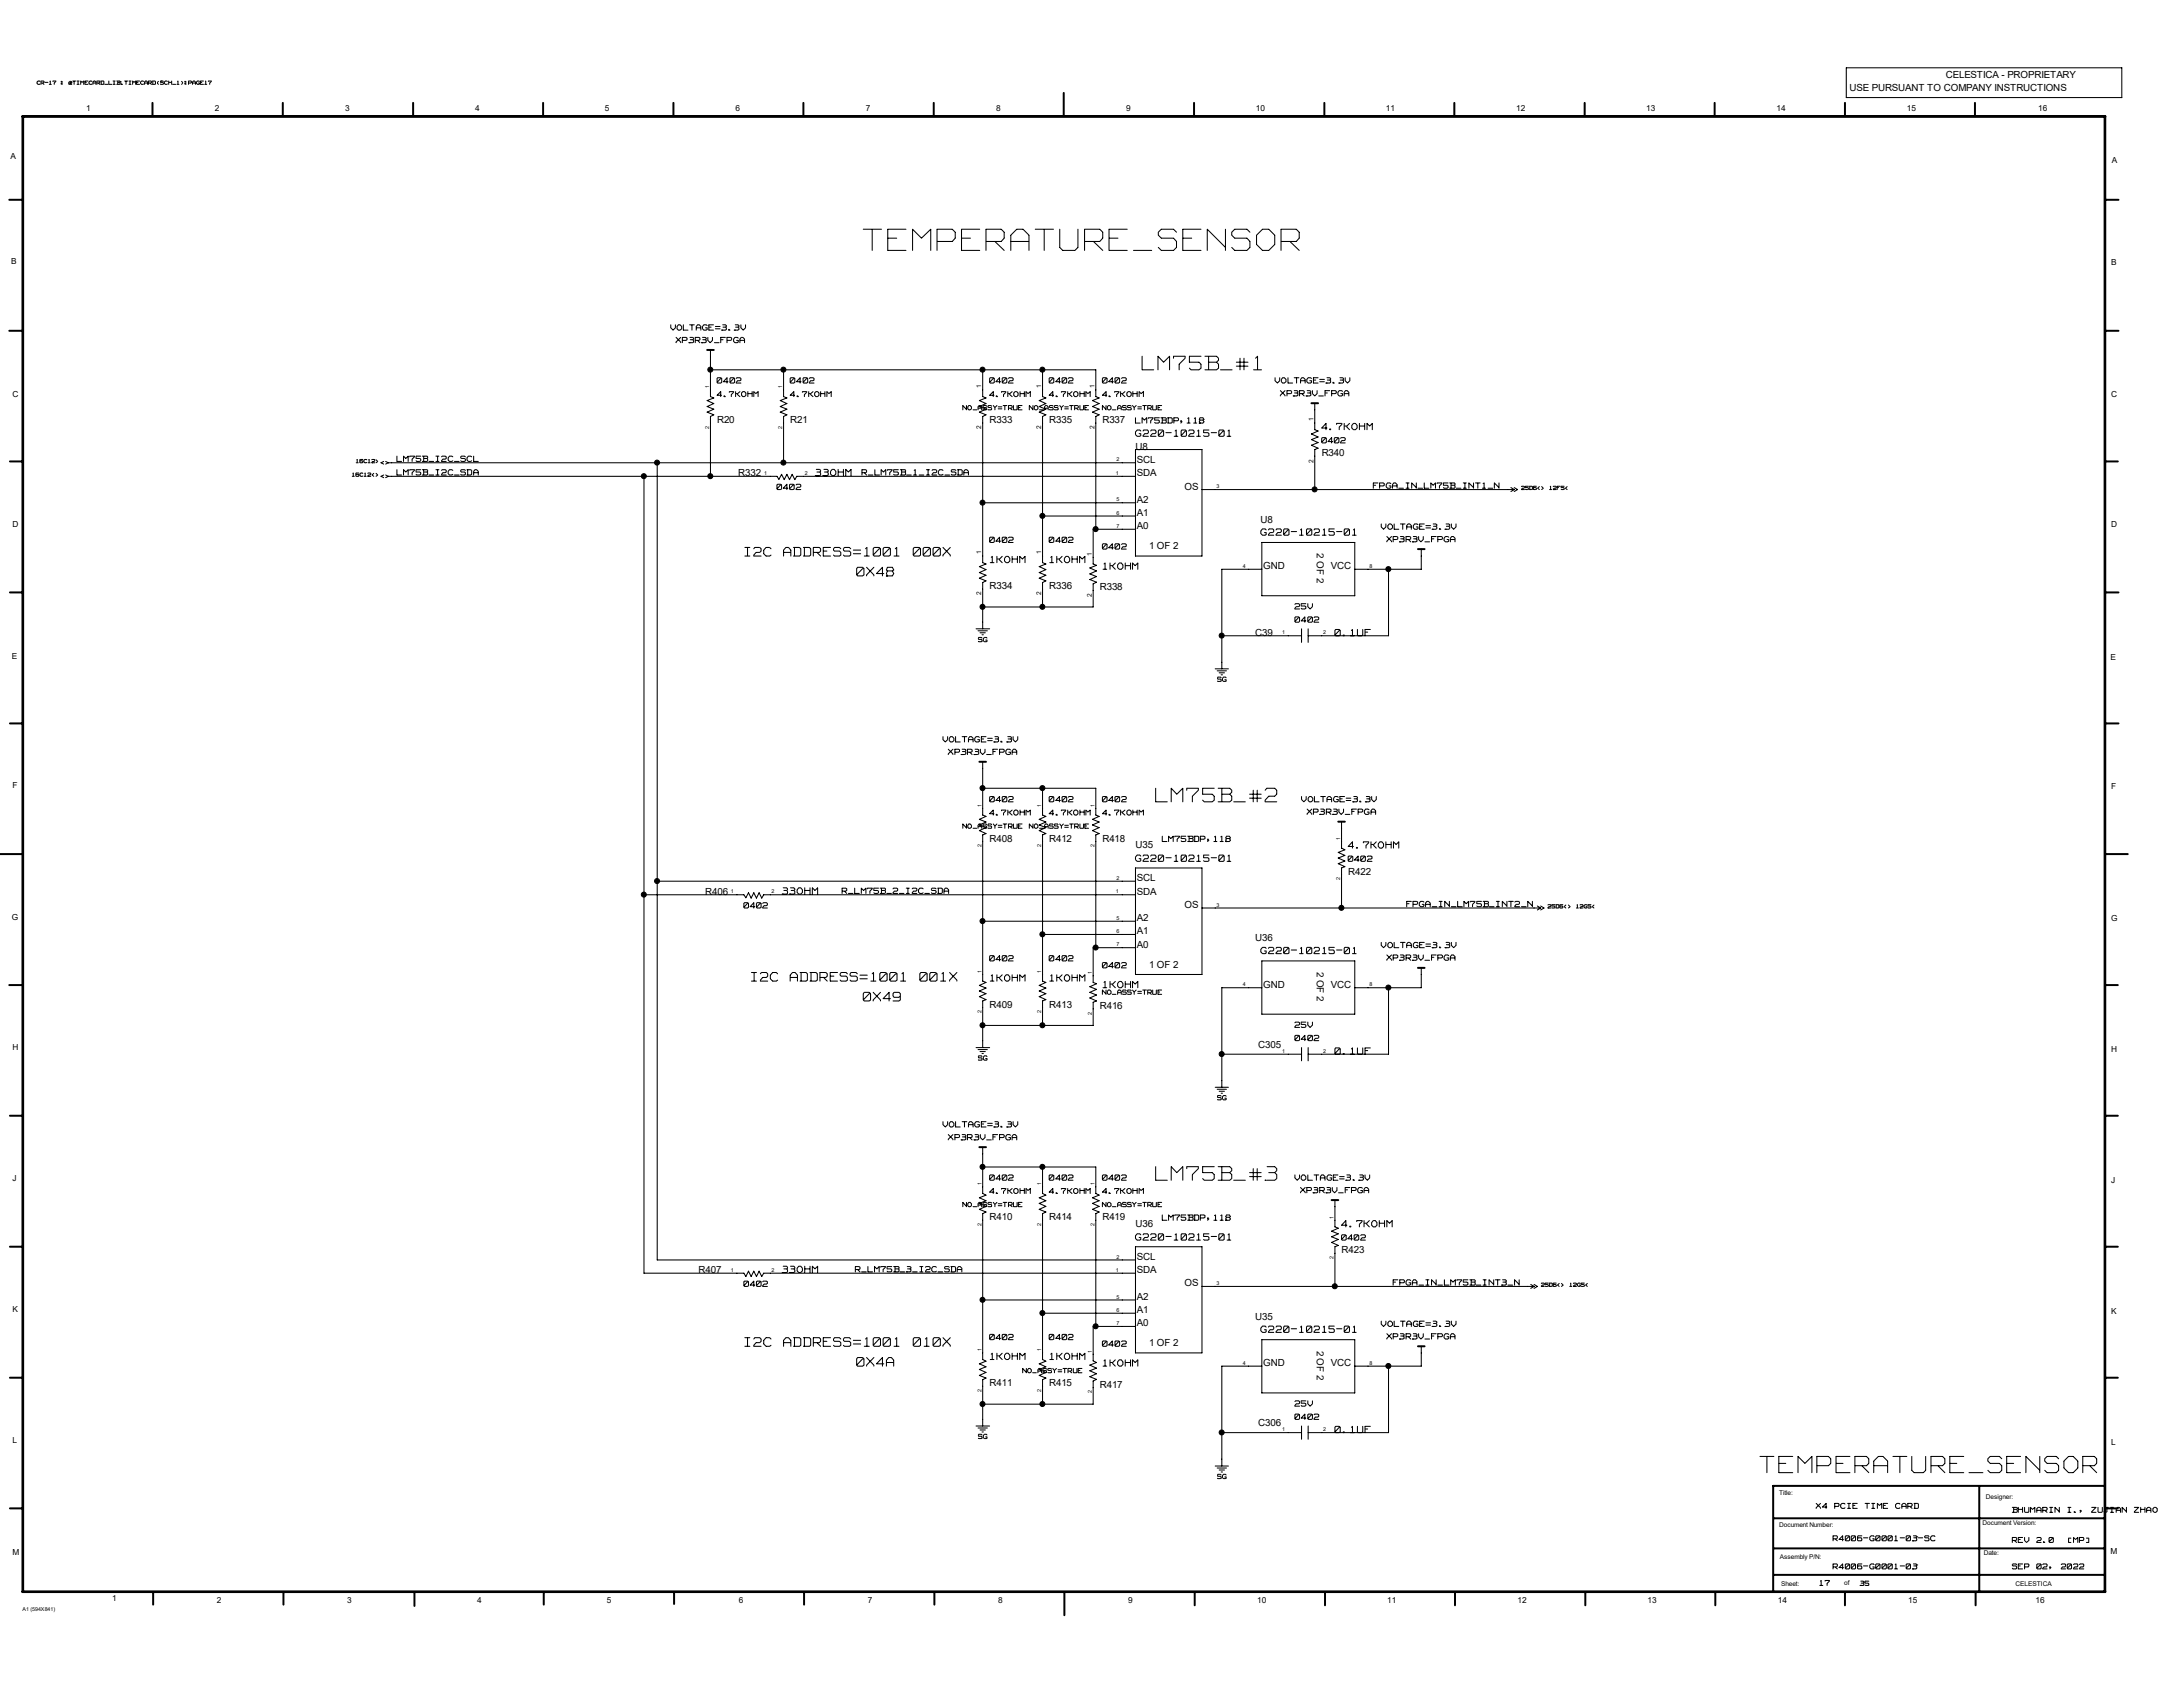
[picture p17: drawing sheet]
<svg xmlns="http://www.w3.org/2000/svg" width="279mm" height="216mm" viewBox="0 0 279 216" stroke-linecap="round" stroke-linejoin="round" font-family="sans-serif">
<defs><g id="words">
<text font-size="5.2" fill="#fff" x="110.5" y="32.6">TEMPERATURE_SENSOR</text>
<text font-size="4" fill="#fff" x="225.3" y="188.9">TEMPERATURE_SENSOR</text>
<g font-size="3.3" fill="#fff">
<text x="146.2" y="47.7">LM75B_#1</text>
<text x="147.9" y="103">LM75B_#2</text>
<text x="147.9" y="151.4">LM75B_#3</text>
</g>
<g font-size="2.1" fill="#fff">
<text x="95.3" y="71.4">I2C ADDRESS=1001 000X</text>
<text x="109.6" y="73.9">0X48</text>
<text x="96.2" y="125.8">I2C ADDRESS=1001 001X</text>
<text x="110.5" y="128.3">0X49</text>
<text x="95.3" y="172.5">I2C ADDRESS=1001 010X</text>
<text x="109.6" y="175">0X4A</text>
</g>
<g font-size="1.5" fill="#fff">
<text x="145.3" y="56">G220-10215-01</text>
<text x="169.2" y="55.1">4.7KOHM</text>
<text x="104.3" y="61">33OHM</text>
<text x="161.4" y="68.6">G220-10215-01</text>
<text x="126.7" y="72.1">1KOHM</text>
<text x="134.4" y="72.1">1KOHM</text>
<text x="141.2" y="73">1KOHM</text>
<text x="170.9" y="81.5">0.1UF</text>
<text x="145.3" y="110.4">G220-10215-01</text>
<text x="172.5" y="108.7">4.7KOHM</text>
<text x="100.1" y="114.6">33OHM</text>
<text x="126.7" y="125.7">1KOHM</text>
<text x="134.4" y="125.7">1KOHM</text>
<text x="161.4" y="122.2">G220-10215-01</text>
<text x="141.2" y="126.5">1KOHM</text>
<text x="170.9" y="135">0.1UF</text>
<text x="145.3" y="158.8">G220-10215-01</text>
<text x="171.7" y="157.1">4.7KOHM</text>
<text x="100.1" y="163">33OHM</text>
<text x="161.4" y="170.6">G220-10215-01</text>
<text x="126.7" y="174.1">1KOHM</text>
<text x="134.4" y="174.1">1KOHM</text>
<text x="141.2" y="175">1KOHM</text>
<text x="170.9" y="183.5">0.1UF</text>
</g>
<g font-size="1.3">
<text x="236.7" y="11.6">USE PURSUANT TO COMPANY INSTRUCTIONS</text>
<text x="249" y="9.9">CELESTICA - PROPRIETARY</text>
<text x="91.8" y="54.1">R20</text>
<text x="101.1" y="54.1">R21</text>
<text x="126.7" y="54.1">R333</text>
<text x="134.3" y="54.1">R335</text>
<text x="141.1" y="54.1">R337</text>
<text x="145.3" y="57.5">U8</text>
<text x="145.5" y="59.2">SCL</text>
<text x="169.2" y="58.4">R340</text>
<text x="94.5" y="60.9">R332</text>
<text x="145.5" y="64.3">A2</text>
<text x="145.5" y="61">SDA</text>
<text x="151.6" y="62.7">OS</text>
<text x="145.5" y="67.7">A0</text>
<text x="145.5" y="66">A1</text>
<text x="147.1" y="70.3">1 OF 2</text>
<text x="161.3" y="66.9">U8</text>
<text x="168.5" y="70.8" transform="rotate(90 168.5 70.8)">2 OF 2</text>
<text x="126.7" y="75.4">R334</text>
<text x="134.3" y="75.4">R336</text>
<text x="140.8" y="75.6">R338</text>
<text x="161.7" y="72.9">GND</text>
<text x="170.4" y="72.9">VCC</text>
<text x="160.7" y="81.4">C39</text>
<text x="126.7" y="107.7">R408</text>
<text x="134.3" y="107.7">R412</text>
<text x="141.1" y="107.7">R418</text>
<text x="145.3" y="108.5">U35</text>
<text x="145.5" y="112.8">SCL</text>
<text x="172.6" y="111.9">R422</text>
<text x="90.3" y="114.5">R406</text>
<text x="145.5" y="119.6">A1</text>
<text x="145.5" y="117.9">A2</text>
<text x="145.5" y="114.5">SDA</text>
<text x="151.6" y="116.2">OS</text>
<text x="145.5" y="121.3">A0</text>
<text x="147.1" y="123.9">1 OF 2</text>
<text x="160.7" y="120.4">U36</text>
<text x="168.5" y="124.4" transform="rotate(90 168.5 124.4)">2 OF 2</text>
<text x="126.7" y="128.9">R409</text>
<text x="134.3" y="128.9">R413</text>
<text x="140.8" y="129.1">R416</text>
<text x="161.7" y="126.4">GND</text>
<text x="170.4" y="126.4">VCC</text>
<text x="161" y="134.1">C305</text>
<text x="126.7" y="156.2">R410</text>
<text x="134.3" y="156.2">R414</text>
<text x="141.1" y="156.2">R419</text>
<text x="145.3" y="157">U36</text>
<text x="145.5" y="161.2">SCL</text>
<text x="171.7" y="160.4">R423</text>
<text x="89.4" y="162.9">R407</text>
<text x="145.5" y="166.4">A2</text>
<text x="145.5" y="162.9">SDA</text>
<text x="151.6" y="164.6">OS</text>
<text x="145.5" y="169.8">A0</text>
<text x="145.5" y="168.1">A1</text>
<text x="147.1" y="172.3">1 OF 2</text>
<text x="160.7" y="168.9">U35</text>
<text x="168.5" y="172.8" transform="rotate(90 168.5 172.8)">2 OF 2</text>
<text x="126.7" y="177.4">R411</text>
<text x="134.3" y="177.4">R415</text>
<text x="140.8" y="177.6">R417</text>
<text x="161.7" y="174.8">GND</text>
<text x="170.4" y="174.8">VCC</text>
<text x="161" y="182.5">C306</text>
</g>
<g font-size="1.3" fill="#fff">
<text x="85.9" y="42.3">VOLTAGE=3.3V</text>
<text x="86.5" y="43.9">XP3R3V_FPGA</text>
<text x="91.8" y="49.1">0402</text>
<text x="101.1" y="49.1">0402</text>
<text x="126.7" y="49.1">0402</text>
<text x="134.3" y="49.1">0402</text>
<text x="141.1" y="49.1">0402</text>
<text x="163.2" y="49.1">VOLTAGE=3.3V</text>
<text x="163.9" y="50.8">XP3R3V_FPGA</text>
<text x="50.8" y="59.1">LM75B_I2C_SCL</text>
<text x="145.3" y="54.2">LM75BDP,118</text>
<text x="169.2" y="56.8">0402</text>
<text x="50.8" y="60.9">LM75B_I2C_SDA</text>
<text x="99.4" y="62.7">0402</text>
<text x="110.3" y="60.9">R_LM75B_1_I2C_SDA</text>
<text x="175.8" y="62.6">FPGA_IN_LM75B_INT1_N</text>
<text x="126.7" y="69.5">0402</text>
<text x="134.3" y="69.5">0402</text>
<text x="141.1" y="70.4">0402</text>
<text x="176.8" y="67.8">VOLTAGE=3.3V</text>
<text x="177.5" y="69.4">XP3R3V_FPGA</text>
<text x="165.7" y="78">25V</text>
<text x="165.7" y="79.7">0402</text>
<text x="120.7" y="95">VOLTAGE=3.3V</text>
<text x="121.4" y="96.6">XP3R3V_FPGA</text>
<text x="126.7" y="102.7">0402</text>
<text x="134.3" y="102.7">0402</text>
<text x="141.1" y="102.7">0402</text>
<text x="148.8" y="107.8">LM75BDP,118</text>
<text x="166.6" y="102.7">VOLTAGE=3.3V</text>
<text x="167.3" y="104.3">XP3R3V_FPGA</text>
<text x="172.5" y="110.3">0402</text>
<text x="95.2" y="116.3">0402</text>
<text x="107.8" y="114.4">R_LM75B_2_I2C_SDA</text>
<text x="180" y="116.1">FPGA_IN_LM75B_INT2_N</text>
<text x="126.7" y="123.1">0402</text>
<text x="134.3" y="123.1">0402</text>
<text x="141.1" y="124">0402</text>
<text x="176.8" y="121.4">VOLTAGE=3.3V</text>
<text x="177.5" y="123">XP3R3V_FPGA</text>
<text x="165.7" y="131.6">25V</text>
<text x="165.7" y="133.3">0402</text>
<text x="120.7" y="144.3">VOLTAGE=3.3V</text>
<text x="121.4" y="146">XP3R3V_FPGA</text>
<text x="126.7" y="151.1">0402</text>
<text x="134.3" y="151.1">0402</text>
<text x="141.1" y="151.1">0402</text>
<text x="165.7" y="151.1">VOLTAGE=3.3V</text>
<text x="166.5" y="152.7">XP3R3V_FPGA</text>
<text x="148.8" y="156.3">LM75BDP,118</text>
<text x="171.7" y="158.8">0402</text>
<text x="95.2" y="164.7">0402</text>
<text x="109.5" y="162.9">R_LM75B_3_I2C_SDA</text>
<text x="178.3" y="164.5">FPGA_IN_LM75B_INT3_N</text>
<text x="126.7" y="171.5">0402</text>
<text x="134.3" y="171.5">0402</text>
<text x="141.1" y="172.4">0402</text>
<text x="176.8" y="169.8">VOLTAGE=3.3V</text>
<text x="177.5" y="171.4">XP3R3V_FPGA</text>
<text x="165.7" y="181.7">0402</text>
<text x="165.7" y="180">25V</text>
</g>
<g font-size="1.2" fill="#fff">
<text x="91.8" y="50.9">4.7KOHM</text>
<text x="101.1" y="50.9">4.7KOHM</text>
<text x="126.7" y="50.9">4.7KOHM</text>
<text x="134.3" y="50.9">4.7KOHM</text>
<text x="141.1" y="50.9">4.7KOHM</text>
<text x="126.7" y="104.4">4.7KOHM</text>
<text x="134.3" y="104.4">4.7KOHM</text>
<text x="141.1" y="104.4">4.7KOHM</text>
<text x="126.7" y="152.9">4.7KOHM</text>
<text x="134.3" y="152.9">4.7KOHM</text>
<text x="141.1" y="152.9">4.7KOHM</text>
<text x="232.5" y="193.2">X4 PCIE TIME CARD</text>
<text x="234.6" y="197.3">R4006-G0001-03-SC</text>
<text x="257.5" y="197.5">REV 2.0</text>
<text x="257.6" y="193.7">BHUMARIN I., ZUJIAN ZHAO</text>
<text x="264.4" y="197.5">[MP]</text>
<text x="232.9" y="203">17</text>
<text x="234.6" y="200.9">R4006-G0001-03</text>
<text x="257.5" y="200.9">SEP 02, 2022</text>
</g>
<g font-size="1.1">
<text x="11" y="14.3">1</text>
<text x="27.5" y="14.3">2</text>
<text x="44.2" y="14.3">3</text>
<text x="60.8" y="14.3">4</text>
<text x="77.4" y="14.3">5</text>
<text x="94.1" y="14.3">6</text>
<text x="110.8" y="14.3">7</text>
<text x="127.5" y="14.3">8</text>
<text x="144.1" y="14.3">9</text>
<text x="160.7" y="14.3">10</text>
<text x="177.4" y="14.3">11</text>
<text x="194.1" y="14.3">12</text>
<text x="210.7" y="14.3">13</text>
<text x="227.4" y="14.3">14</text>
<text x="244.1" y="14.3">15</text>
<text x="260.9" y="14.3">16</text>
<text x="1.4" y="20.4">A</text>
<text x="270.3" y="20.8">A</text>
<text x="1.4" y="33.8">B</text>
<text x="270.2" y="33.9">B</text>
<text x="1.6" y="50.8">C</text>
<text x="270.2" y="50.8">C</text>
<text x="1.6" y="67.4">D</text>
<text x="270.2" y="67.5">D</text>
<text x="1.5" y="84.3">E</text>
<text x="270.1" y="84.4">E</text>
<text x="1.6" y="100.9">F</text>
<text x="270.2" y="101">F</text>
<text x="1.5" y="117.7">G</text>
<text x="270.2" y="117.9">G</text>
<text x="1.6" y="134.4">H</text>
<text x="270.2" y="134.7">H</text>
<text x="1.6" y="151.1">J</text>
<text x="270.2" y="151.4">J</text>
<text x="1.6" y="167.9">K</text>
<text x="270.2" y="168.1">K</text>
<text x="1.6" y="184.6">L</text>
<text x="270.2" y="184.9">L</text>
<text x="1.6" y="199">M</text>
<text x="270.1" y="198.8">M</text>
<text x="14.4" y="204.9">1</text>
<text x="27.8" y="205.2">2</text>
<text x="44.4" y="205.2">3</text>
<text x="61.1" y="205.1">4</text>
<text x="77.7" y="205.1">5</text>
<text x="94.6" y="205.1">6</text>
<text x="111.1" y="205.1">7</text>
<text x="127.8" y="205.1">8</text>
<text x="144.4" y="205.2">9</text>
<text x="160.9" y="205.2">10</text>
<text x="177.5" y="205.2">11</text>
<text x="194.2" y="205.2">12</text>
<text x="210.9" y="205.2">13</text>
<text x="227.5" y="205.2">14</text>
<text x="244.2" y="205.2">15</text>
<text x="260.5" y="205.1">16</text>
</g>
<g font-size="1" fill="#fff">
<text x="123.2" y="52.5">NO_ASSY=TRUE</text>
<text x="131.7" y="52.5">NO_ASSY=TRUE</text>
<text x="141.1" y="52.5">NO_ASSY=TRUE</text>
<text x="125.2" y="82.2">SG</text>
<text x="155.8" y="87.2">SG</text>
<text x="123.2" y="106">NO_ASSY=TRUE</text>
<text x="131.7" y="106">NO_ASSY=TRUE</text>
<text x="141.1" y="127.3">NO_ASSY=TRUE</text>
<text x="125.2" y="135.7">SG</text>
<text x="155.8" y="140.8">SG</text>
<text x="123.2" y="154.5">NO_ASSY=TRUE</text>
<text x="141.1" y="154.5">NO_ASSY=TRUE</text>
<text x="130.9" y="175.7">NO_ASSY=TRUE</text>
<text x="125.2" y="184.2">SG</text>
<text x="155.8" y="189.3">SG</text>
<text x="238.1" y="202.9">35</text>
</g>
<g font-size=".8" fill="#fff">
<text x="4.7" y="10.9">CR-17</text>
<text x="7.8" y="10.9">:</text>
<text x="8.8" y="10.9">@TIMECARD_LIB.TIMECARD(SCH_1):PAGE17</text>
<text x="45.6" y="59.3">16C12&gt;</text>
<text x="45.1" y="61">16C12&lt;&gt;</text>
<text x="194.7" y="62.7">25D6&lt;&gt;</text>
<text x="198.3" y="62.7">12F5&lt;</text>
<text x="198.1" y="116.3">25D6&lt;&gt;</text>
<text x="201.8" y="116.3">12G5&lt;</text>
<text x="197.3" y="164.7">25D6&lt;&gt;</text>
<text x="200.9" y="164.7">12G5&lt;</text>
</g>
<g font-size=".8">
<text x="125.6" y="49.7" transform="rotate(-90 125.6 49.7)">1</text>
<text x="133.3" y="49.7" transform="rotate(-90 133.3 49.7)">1</text>
<text x="140.1" y="49.7" transform="rotate(-90 140.1 49.7)">1</text>
<text x="168.1" y="53.9" transform="rotate(-90 168.1 53.9)">1</text>
<text x="125.6" y="55" transform="rotate(-90 125.6 55)">2</text>
<text x="133.3" y="55" transform="rotate(-90 133.3 55)">2</text>
<text x="140.1" y="55" transform="rotate(-90 140.1 55)">2</text>
<text x="168.1" y="59.2" transform="rotate(-90 168.1 59.2)">2</text>
<text x="125.6" y="71" transform="rotate(-90 125.6 71)">1</text>
<text x="133.3" y="71" transform="rotate(-90 133.3 71)">1</text>
<text x="139.7" y="71.1" transform="rotate(-90 139.7 71.1)">1</text>
<text x="125.6" y="76.2" transform="rotate(-90 125.6 76.2)">2</text>
<text x="133.3" y="76.2" transform="rotate(-90 133.3 76.2)">2</text>
<text x="139.7" y="76.4" transform="rotate(-90 139.7 76.4)">2</text>
<text x="227.7" y="191.4">Title:</text>
<text x="254.2" y="191.8">Designer:</text>
<text x="227.7" y="195.5">Document Number:</text>
<text x="253.7" y="195.2">Document Version:</text>
<text x="227.8" y="199.5">Assembly P/N:</text>
<text x="228" y="202.9">Sheet:</text>
<text x="236.1" y="202.9">of</text>
<text x="253.9" y="199.1">Date:</text>
<text x="258" y="203">CELESTICA</text>
</g>
<g font-size=".7">
<text x="90.8" y="49.7" transform="rotate(-90 90.8 49.7)">1</text>
<text x="100.1" y="49.7" transform="rotate(-90 100.1 49.7)">1</text>
<text x="90.8" y="54.9" transform="rotate(-90 90.8 54.9)">2</text>
<text x="100.1" y="54.9" transform="rotate(-90 100.1 54.9)">2</text>
<text x="142.9" y="59.1">2</text>
<text x="97.8" y="60.8">1</text>
<text x="103" y="60.8">2</text>
<text x="142.8" y="60.8">1</text>
<text x="142.9" y="64.2">5</text>
<text x="142.9" y="65.9">6</text>
<text x="155.7" y="62.5">3</text>
<text x="142.9" y="67.6">7</text>
<text x="159.1" y="72.7">4</text>
<text x="175.3" y="72.7">8</text>
<text x="164.1" y="81.2">1</text>
<text x="169.3" y="81.2">2</text>
<text x="125.6" y="103.2" transform="rotate(-90 125.6 103.2)">1</text>
<text x="133.3" y="103.2" transform="rotate(-90 133.3 103.2)">1</text>
<text x="140.1" y="103.2" transform="rotate(-90 140.1 103.2)">1</text>
<text x="171.5" y="107.5" transform="rotate(-90 171.5 107.5)">1</text>
<text x="125.6" y="108.4" transform="rotate(-90 125.6 108.4)">2</text>
<text x="133.3" y="108.4" transform="rotate(-90 133.3 108.4)">2</text>
<text x="140.1" y="108.4" transform="rotate(-90 140.1 108.4)">2</text>
<text x="142.9" y="112.6">2</text>
<text x="171.5" y="112.6" transform="rotate(-90 171.5 112.6)">2</text>
<text x="93.6" y="114.3">1</text>
<text x="98.8" y="114.3">2</text>
<text x="142.8" y="114.3">1</text>
<text x="142.9" y="117.7">5</text>
<text x="142.9" y="119.4">6</text>
<text x="155.7" y="116">3</text>
<text x="125.6" y="124.5" transform="rotate(-90 125.6 124.5)">1</text>
<text x="133.3" y="124.5" transform="rotate(-90 133.3 124.5)">1</text>
<text x="139.7" y="124.7" transform="rotate(-90 139.7 124.7)">1</text>
<text x="142.9" y="121.1">7</text>
<text x="125.6" y="129.7" transform="rotate(-90 125.6 129.7)">2</text>
<text x="133.3" y="129.7" transform="rotate(-90 133.3 129.7)">2</text>
<text x="139.7" y="129.8" transform="rotate(-90 139.7 129.8)">2</text>
<text x="159.1" y="126.2">4</text>
<text x="175.3" y="126.2">8</text>
<text x="164.1" y="134.7">1</text>
<text x="169.3" y="134.7">2</text>
<text x="125.6" y="151.7" transform="rotate(-90 125.6 151.7)">1</text>
<text x="133.3" y="151.7" transform="rotate(-90 133.3 151.7)">1</text>
<text x="140.1" y="151.7" transform="rotate(-90 140.1 151.7)">1</text>
<text x="170.7" y="156" transform="rotate(-90 170.7 156)">1</text>
<text x="125.6" y="156.8" transform="rotate(-90 125.6 156.8)">2</text>
<text x="133.3" y="156.8" transform="rotate(-90 133.3 156.8)">2</text>
<text x="140.1" y="156.8" transform="rotate(-90 140.1 156.8)">2</text>
<text x="142.9" y="161.1">2</text>
<text x="170.7" y="161.1" transform="rotate(-90 170.7 161.1)">2</text>
<text x="93.6" y="162.8">1</text>
<text x="98.8" y="162.8">2</text>
<text x="142.8" y="162.8">1</text>
<text x="142.9" y="166.2">5</text>
<text x="142.9" y="167.9">6</text>
<text x="155.7" y="164.5">3</text>
<text x="125.6" y="172.9" transform="rotate(-90 125.6 172.9)">1</text>
<text x="133.3" y="172.9" transform="rotate(-90 133.3 172.9)">1</text>
<text x="139.7" y="173.1" transform="rotate(-90 139.7 173.1)">1</text>
<text x="142.9" y="169.6">7</text>
<text x="125.6" y="178.1" transform="rotate(-90 125.6 178.1)">2</text>
<text x="133.3" y="178.1" transform="rotate(-90 133.3 178.1)">2</text>
<text x="139.7" y="178.3" transform="rotate(-90 139.7 178.3)">2</text>
<text x="159.1" y="174.7">4</text>
<text x="175.3" y="174.7">8</text>
<text x="164.1" y="183.2">1</text>
<text x="169.3" y="183.2">2</text>
<text x="2.9" y="206.2">A1 (594X841)</text>
</g>
</g></defs>
<g fill="none" stroke="#000" stroke-width=".25">
<path d="M2.9 14.9h266.6M2.9 14.9h266.6v188.9h-266.6zM3 14.9v188.9M19.5 13.2v1.7M36.2 13.2v1.7M52.9 13.2v1.7M69.5 13.2v1.7M86.2 13.2v1.7M102.8 13.2v1.7M119.5 13.2v1.7M136.1 11.9v3M152.8 13.2v1.7"/>
<path d="M169.5 13.2v1.7M186.1 13.2v1.7M202.8 13.2v1.7M219.5 13.2v1.7M236.1 13.2v1.7M252.8 13.2v1.7M269.4 14.9v188.9M1.2 25.6h1.7M269.5 25.6h1.6M1.2 42.3h1.7M1.3 59.1h1.6M90.5 44.8h.9"/>
<path d="M167.9 51.6h.8M269.5 59.1h1.6M269.5 42.3h1.6M1.3 75.8h1.6M181.5 70.3h.8M269.5 75.8h1.6M1.3 92.6h1.6M125.3 97.5h.9M269.5 92.6h1.6M0 109.3h2.9M171.3 105.2h.8M269.5 109.3h2.8"/>
<path d="M1.2 126.1h1.7M181.5 123.9h.8M269.5 126.1h1.6M1.3 142.8h1.6M1.3 159.6h1.6M125.3 146.8h.9M170.4 153.6h.9M269.5 142.8h1.6M269.5 159.6h1.6M1.3 176.3h1.6M181.5 172.3h.8M269.5 176.3h1.6"/>
<path d="M1.3 193h1.6M227 198.2h42.4M227 194.3h42.4M253.3 190.2v13.5M269.3 190.2h-42.4v13.5M269.5 193h1.6M2.9 203.7h266.6M19.6 203.8v1.6M36.3 203.8v1.6M53 203.8v1.7M69.6 203.8v1.6M86.3 203.8v1.5"/>
<path d="M102.9 203.8v1.6M119.6 203.8v1.6M136.2 203.8v2.9M152.9 203.8v1.6M169.6 203.8v1.6M186.2 203.8v1.6M202.9 203.8v1.6M219.5 203.8v1.6M227 201.5h42.4M236.1 203.8v1.6M252.9 203.8v1.6"/>
</g>
<g fill="none" stroke="#000" stroke-width=".13">
<path d="M4.7 10.7l.2 .1M4.7 10.5v.1M4.9 10.4l-.2 .1M4.9 10.4h.1M4.9 10.8h.1M5 10.4h.1M5.1 10.8h-.1M5.2 10.4h.3M5.2 10.4v.4M5.3 10.6h.2M5.5 10.7l.1 .1M5.5 10.4h.1"/>
<path d="M5.6 10.5l-.1 .1M5.6 10.5h.1M5.8 10.5h.3M6.3 10.8h.3M6.4 10.4v.4M6.4 10.4h.1M6.8 10.4h.1M6.8 10.4h.3M6.9 10.7v.1M7.1 10.5l-.2 .1M7.2 10.4h.1M7.8 10.4h.1"/>
<path d="M7.8 10.7h.1M7.8 10.5h.1M7.8 10.7v.1M7.9 10.5h.1M7.9 10.8h.1M7.9 10.4v.1M7.9 10.7v.1M8.8 10.6v.1M8.8 10.8h.1M8.9 10.8h.3M8.9 10.5h-.1M8.9 10.7h.1"/>
<path d="M8.9 10.4h.2M9 10.7h.1M9 10.5l-.1 .1M9 10.5h.1M9.1 10.5v.1M9.1 10.4l.1 .1M9.2 10.6l-.1 .1M9.2 10.5v.1M9.3 10.4h.4M9.5 10.4v.4M9.9 10.4h.2M9.9 10.8h.2"/>
<path d="M10 10.4v.4M10.3 10.4l.2 .1M10.3 10.4v.4M10.7 10.4l-.2 .1M10.7 10.4v.4M10.9 10.4h.4M10.9 10.4v.4M10.9 10.8h.4M10.9 10.5h.1M11.4 10.5v.1M11.4 10.7l.1 .1M11.5 10.4l-.1 .1"/>
<path d="M11.6 10.4h.1M11.6 10.8h.1M11.7 10.4h.1M11.8 10.8h-.1M11.9 10.5v.3M11.9 10.6h.3M12 10.4l-.1 .1M12.1 10.4h.1M12.1 10.4l.2 .1M12.3 10.5v.3M12.4 10.4h.3M12.4 10.4v.4"/>
<path d="M12.4 10.6h.3M12.6 10.7l.2 .1M12.7 10.4h.1M12.8 10.5l-.1 .1M12.8 10.5h.1M12.9 10.4h.3M12.9 10.8h.3M13 10.4v.4M13.2 10.4h.1M13.3 10.5v.2M13.3 10.8h-.1M13.4 10.8h.4"/>
<path d="M13.9 10.4v.4M14 10.8h.3M14.5 10.4h.2M14.5 10.8h.2M14.6 10.4v.4M14.9 10.4h.4M14.9 10.8h.4M15.1 10.4v.4M15.1 10.5h.2M15.3 10.4h.1M15.3 10.5l.1 .1M15.4 10.5h.1"/>
<path d="M15.4 10.7h.1M15.4 10.8h-.1M15.5 10.8h.1M15.6 10.8h.1M16 10.4h.3M16.1 10.4v.4M16.5 10.4h.3M16.5 10.8h.3M16.6 10.4v.4M17 10.4l.1 .1M17 10.4v.4M17.4 10.4l-.3 .1"/>
<path d="M17.4 10.4v.4M17.5 10.4h.4M17.5 10.4v.4M17.5 10.8h.4M17.5 10.5h.2M18 10.5v.1M18 10.7l.1 .1M18.1 10.4l-.1 .1M18.2 10.4h.1M18.2 10.8h.1M18.3 10.4h.1M18.4 10.8h-.1"/>
<path d="M18.5 10.5v.3M18.5 10.6h.3M18.6 10.4l-.1 .1M18.7 10.4h.1M18.8 10.4l.1 .1M18.9 10.5v.3M19 10.4h.3M19 10.4v.4M19 10.6h.3M19.2 10.7l.2 .1M19.3 10.4h.1M19.4 10.5l-.1 .1"/>
<path d="M19.4 10.5h.1M19.5 10.4h.3M19.5 10.8h.3M19.6 10.4v.4M19.8 10.4h.1M19.9 10.5v.2M19.9 10.8h-.1M20.2 10.7l.1 .1M20.2 10.6h.1M20.3 10.4l-.1 .1M20.5 10.4v.1M20.5 10.5h.1"/>
<path d="M20.5 10.8h.1M20.6 10.4h.1M20.6 10.4h.2M20.6 10.8h.2M20.6 10.5h.2M20.8 10.4h.1M20.8 10.5l.1 .1M20.9 10.7h.1M20.9 10.8h-.1M21 10.5v.1M21 10.7l.2 .1M21.2 10.4l-.2 .1"/>
<path d="M21.2 10.4h.1M21.2 10.8h.1M21.3 10.4h.1M21.4 10.8h-.1M21.6 10.4v.4M21.6 10.5h.3M22 10.4v.4M22.1 10.8h.4M22.6 10.8h.3M22.8 10.4v.4M22.8 10.4h-.1M23.2 10.4l.1 .1"/>
<path d="M23.3 10.7l-.1 .1M23.4 10.5v.2M23.7 10.4h.1M23.7 10.5h.1M23.7 10.7v.1M23.7 10.7h.1M23.7 10.8h.1M23.7 10.4v.1M24.1 10.4h.3M24.1 10.4v.4M24.2 10.6h.2M24.4 10.4h.1"/>
<path d="M24.5 10.5l-.1 .1M24.5 10.5h.1M24.6 10.5v.3M24.7 10.6h.3M24.8 10.4l-.2 .1M24.8 10.4h.1M24.9 10.4l.1 .1M25 10.5v.3M25.1 10.5v.1M25.1 10.7l.2 .1M25.3 10.4l-.2 .1M25.3 10.4h.1"/>
<path d="M25.3 10.8h.1M25.4 10.6h.1M25.4 10.4h.1M25.5 10.8h-.1M25.5 10.6v.1M25.7 10.4h.3M25.7 10.4v.4M25.7 10.8h.3M25.7 10.5h.1M26.2 10.8h.3M26.3 10.4v.4M26.3 10.4h.1"/>
<path d="M26.7 10.4h.1M26.7 10.4h.3M26.8 10.7v.1M27 10.5l-.2 .1M27.1 10.4h.1M236.3 8.7h35.3v3.8h-35.3zM110.5 29.3h2.3M111.6 29.4v2.6M113.6 29.3h2.4M113.6 29.4v2.6M113.7 32h2.3M113.7 30.5h1.1"/>
<path d="M116.8 29.3l1.1 1.1M116.8 29.4v2.6M119.1 29.4v2.6M119.1 29.3l-1.2 1.2M119.9 29.3h1.9M119.9 29.4v2.6M120 30.9h1.8M121.9 29.3l.4 .4M122.3 30.5l-.4 .4M122.3 29.8v.6M123.1 29.3h2.3M123.1 29.4v2.6"/>
<path d="M123.1 32h2.3M123.1 30.5h1.1M126.2 29.3h1.9M126.2 29.4v2.6M126.2 30.9h1.9M127.4 30.9l1.1 1.1M128.1 29.3l.4 .4M128.5 29.8v.6M128.5 30.5l-.4 .4M129.4 30.1v1.9M129.4 30.9h2.3M130.1 29.3l-.7 .8"/>
<path d="M130.2 29.3h.7M130.9 29.3l.8 .8M131.7 30.1v1.9M132.5 29.3h2.3M133.6 29.4v2.6M135.6 31.7l.4 .3M135.6 29.3v2.3M136.1 32h1.4M138 29.3v2.3M138 31.7l-.4 .3M138.8 29.3h1.9M138.8 29.4v2.6"/>
<path d="M138.9 30.9h1.8M140 30.9l1.1 1.1M140.8 29.3l.3 .4M141.1 30.5l-.3 .4M141.1 29.8v.6M141.9 29.4v2.6M141.9 29.3h2.4M142 32h2.3M142 30.5h1.1M145.1 32h2.3M148.3 30.1l.3 .4M148.3 29.7v.4"/>
<path d="M148.3 31.7l.3 .3M148.6 29.3l-.3 .4M148.7 29.3h1.5M148.7 32h1.5M148.7 30.5h1.5M150.2 29.3l.4 .4M150.2 30.5l.4 .4M150.6 30.9v.7M150.6 31.7l-.4 .3M151.4 29.4v2.6M151.4 29.3h2.3M151.4 32h2.3"/>
<path d="M151.4 30.5h1.1M154.5 29.3l2.3 2.3M154.5 29.4v2.6M156.8 29.3v2.7M157.6 29.7v.4M157.6 30.1l.4 .4M157.6 31.7l.4 .3M158 29.3l-.3 .4M158.1 29.3h1.5M158.1 32h1.5M158.1 30.5h1.5M159.6 29.3l.4 .4"/>
<path d="M159.6 30.5l.4 .4M160 31.7l-.4 .3M160 30.9v.7M160.8 31.3l.8 .7M160.8 30.1v1.1M161.6 29.3l-.8 .8M161.6 29.3h.7M161.6 32h.7M162.4 29.3l.8 .8M163.2 30.1v1.1M163.2 31.3l-.8 .7M164 29.3h1.9"/>
<path d="M164 29.4v2.6M164 30.9h1.9M165.1 30.9l1.2 1.1M165.9 29.3l.4 .4M166.3 30.5l-.4 .4M166.3 29.8v.6M45.6 59.2h.2M45.7 58.8v.4M45.7 58.8h.1M46.1 59.2h.1M46.1 58.9v.2M46.1 59h.1"/>
<path d="M46.1 58.8h.1M46.1 58.8h.3M46.1 59.2h.2M46.1 59h.2M46.4 59v.1M46.4 59.1h.1M46.4 59.2h.1M46.6 59.1l.1 .1M46.6 59v.1M46.7 58.8l-.1 .1M46.7 58.8h.1M46.7 59.2h.1"/>
<path d="M46.9 58.8h.1M46.9 59.2h.1M47.1 59.2h.3M47.2 58.8v.4M47.2 58.8h.1M47.6 59.2h.1M47.6 58.8h.1M47.6 59.2h.4M47.7 58.8h.1M47.7 59.1l-.1 .1M47.8 59.1h.1M47.9 58.8h.1"/>
<path d="M48 58.9h.1M48 59l-.1 .1M48.1 58.8l.2 .3M48.3 59.1l-.2 .1M49.1 59.1l-.3 .1 .3 .2M49.4 59.1l.3 .1M49.7 59.2h95.6M49.7 59.2l-.3 .2M50.8 58.4v.7M50.8 59.1h.6M51.6 58.4l.3 .2M51.6 58.4v.7"/>
<path d="M52.2 58.4v.7M52.2 58.4l-.3 .3M52.5 58.4v.1M52.5 58.4h.5M52.7 58.8v.3M53 58.5l-.3 .3M53 58.4v.1M53.3 59v.1M53.3 58.4v.3M53.3 58.4h.5M53.3 58.7h.4M53.4 59.1h.3"/>
<path d="M53.7 58.7l.1 .1M53.8 59l-.1 .1M53.8 58.8v.1M54.1 58.4h.5M54.1 59.1h.5M54.2 58.4v.6M54.3 58.7h.3M54.7 58.4v.1M54.7 58.7v.1M54.7 58.6h.1M54.7 58.5h.1M54.7 58.8v.1"/>
<path d="M54.7 59v.1M54.9 59.1h.6M55.8 58.4h.4M55.8 59.1h.4M56 58.4v.6M56.5 59v.1M56.6 59.1h.5M56.6 58.4l-.1 .1M56.6 58.4h.3M56.7 58.8l-.2 .2M56.7 58.8h.2M57 58.4l.1 .1"/>
<path d="M57.1 58.5v.1M57.1 58.7l-.1 .1M57.4 58.6v.2M57.4 58.9l.1 .2M57.5 58.4l-.1 .2M57.6 58.4h.2M57.6 59.1h.2M57.8 58.4l.2 .1M58 59l-.2 .1M58.2 59.1h.6M59 58.5h.1M59 58.6l.1 .1"/>
<path d="M59 59l.1 .1M59.1 58.4h-.1M59.1 58.4h.3M59.1 59.1h.3M59.1 58.7h.3M59.4 58.4l.2 .1M59.4 58.7l.2 .1M59.6 58.8v.1M59.6 59l-.2 .1M59.8 58.6v.2M59.8 58.9l.1 .2M59.9 58.4l-.1 .2"/>
<path d="M60 58.4h.2M60 59.1h.2M60.2 58.4l.2 .1M60.4 59l-.2 .1M60.6 58.4v.7M60.7 59.1h.5M84.1 59.2v102h61.2M85.9 41.6v.3M85.9 42l.2 .2M86.4 41.6v.3M86.4 42l-.3 .2M86.5 43.8v.1"/>
<path d="M86.5 43.2l.6 .5M86.7 42.1l.1 .1M86.7 41.8v.2M86.8 41.6l-.1 .2M86.9 42.2h.1M86.9 41.6h.1M87 41.6l.2 .2M87.1 43.8v.1M87.1 43.2l-.6 .6M87.2 41.8v.2M87.2 42.1l-.2 .1M87.3 43.2h.5"/>
<path d="M87.3 43.2v.7M87.4 43.6h.4M87.5 41.6v.6M87.5 42.2h.6M87.8 43.2l.1 .1M87.9 43.5l-.1 .1M87.9 43.3v.1M88.2 43.9h.1M88.3 41.6h.6M88.3 43.2h.3M88.3 43.9h.3M88.3 43.5h.3"/>
<path d="M88.6 41.6v.6M88.6 43.2l.2 .1M88.7 43.5l.1 .1M88.8 43.3h.1M88.8 43.6v.1M88.8 43.8l-.2 .1M88.8 43.4l-.2 .1M89 43.2h.4M89 43.2v.7M89 43.6h.4M89.1 41.8v.4M89.2 42h.5"/>
<path d="M89.3 41.6l-.2 .2M89.3 41.6h.2M89.3 43.6l.3 .3M89.5 43.2l.1 .1M89.5 41.6l.2 .2M89.6 43.5l-.1 .1M89.6 43.3v.1M89.7 41.8v.4M89.8 43.9h.1M89.9 43.2h.3M89.9 43.9h.3M89.9 41.8v.2"/>
<path d="M89.9 42.1l.2 .1M90 43.5h.2M90.1 41.6l-.2 .2M90.1 42.2h.2M90.1 41.6h.2M90.3 43.2l.1 .1M90.3 43.5l.1 .1M90.3 42h.2M90.4 43.3h.1M90.4 43.6v.1M90.4 43.8l-.1 .1M90.4 43.4l-.1 .1"/>
<path d="M90.4 41.6l.1 .1M90.5 42.2h-.1M90.5 42v.1M90.6 43.2v.3M90.6 43.6l.2 .2M90.7 41.6h.6M90.7 41.6v.6M90.8 42.2h.5M90.8 41.9h.2M90.9 44.8v6l.5 .1-.9 .4 .9 .3-.9 .4 .9 .4-.9 .3 .9 .4-.5 .2v7.7M90.9 47.3h49.4v3.5l.4 .1-.9 .4 .9 .3-.9 .4 .9 .4-.9 .3 .9 .4-.4 .2v14.4M91.2 43.2v.3"/>
<path d="M91.2 43.6l-.3 .3M91.4 43.9h.6M91.6 41.8h.6M91.6 42.1h.6M91.8 48.9l.1 .1M91.8 48.5v.4M91.8 50.6h.5M91.9 48.3l-.1 .1M91.9 48.3h.3M91.9 49h.3M92.2 48.5l-.4 .4M92.2 48.4h.1"/>
<path d="M92.2 43.2h.6M92.2 48.3l.2 .1M92.2 43.2v.7M92.2 50.2v.6M92.2 50.1l-.4 .5M92.3 43.5h.2M92.4 42.2h.1M92.4 48.9l-.2 .1M92.4 48.5v.4M92.5 42.2h.3M92.5 41.6h.3M92.5 41.9h.3"/>
<path d="M92.6 48.9h.6M92.7 50.7h.1M92.7 50.7v.1M92.7 50.8h.1M92.8 50.7v.1M92.8 41.6l.2 .1M92.9 41.9l.1 .1M93 41.7h.1M93 42v.1M93 42.2h-.2M93 41.8l-.2 .1M93 43.2h.5"/>
<path d="M93 43.2v.7M93 48.4v.6M93 48.3l-.4 .6M93.1 43.6h.4M93.3 42.2h.1M93.3 50.1v.1M93.4 50.1h.5M93.4 48.9l.1 .1M93.4 48.5v.4M93.5 43.2l.1 .1M93.5 48.3l-.1 .1M93.6 48.3h.3"/>
<path d="M93.6 49h.3M93.6 50.5v.3M93.6 43.5l-.1 .1M93.6 43.3v.1M93.9 48.5l-.4 .4M93.9 50.2l-.3 .3M93.9 48.4h.1M93.9 43.4v.2M93.9 50.1v.1M93.9 43.7l.2 .2M93.9 48.3l.1 .1M94 42.2h.1"/>
<path d="M94 48.9l-.1 .1M94 48.5v.4M94.1 43.2l-.2 .2M94.1 43.2h.2M94.1 43.9h.2M94.1 42.2h.3M94.1 41.6h.3M94.1 41.9h.3M94.1 50.1v.7M94.2 50.4h.2M94.2 49h.1M94.3 49h.5"/>
<path d="M94.3 43.6h.1M94.3 48.3l-.1 .1M94.4 48.3h.3M94.4 43.2l.1 .1M94.4 48.7l-.2 .2M94.4 50.4v.1M94.4 48.7h.3M94.4 50.5l.3 .3M94.4 41.6l.2 .1M94.5 43.8l-.1 .1M94.5 43.6v.1M94.5 41.9l.1 .1"/>
<path d="M94.6 41.7h.1M94.6 42v.1M94.6 42.2h-.2M94.6 41.8l-.2 .1M94.7 48.3l.1 .1M94.7 43.4v.5M94.7 50.1l-.3 .3M94.7 43.6h.5M94.8 41.6v.3M94.8 48.5v.1M94.8 48.6l-.1 .1M94.8 42l.3 .2"/>
<path d="M94.9 43.2l-.2 .2M94.9 43.2h.1M94.9 50.6l.2 .2M94.9 50.3v.2M95.1 43.2l.2 .2M95.1 50.1l-.2 .2M95.1 50.1h.1M95.1 50.8h.1M95.3 50.1l.2 .2M95.3 43.4v.5M95.4 41.6v.3M95.4 42l-.3 .2"/>
<path d="M95.5 50.3v.2M95.5 50.6l-.2 .2M95.7 50.1v.7M95.8 50.4h.4M96.3 50.1v.7M96.5 50.1l.2 .2M96.5 50.2v.6M97 50.2v.6M97 50.1l-.3 .3M100.3 47.3v3.5l.4 .1-.8 .4 .8 .3-.8 .4 .8 .4-.8 .3 .8 .4-.4 .2v5.9M101.1 48.9l.1 .1M101.1 48.5v.4"/>
<path d="M101.2 50.6h.5M101.2 48.3l-.1 .1M101.3 48.3h.3M101.3 49h.3M101.6 48.5l-.4 .4M101.6 48.4h.1M101.6 48.3l.1 .1M101.6 50.2v.6M101.6 50.1l-.5 .5M101.7 48.5v.4M101.7 48.9l-.1 .1M102 48.9h.5"/>
<path d="M102 50.7h.1M102 50.7v.1M102.1 50.8h.1M102.1 50.7v.1M102.4 48.4v.6M102.4 48.3l-.5 .6M102.7 50.1v.1M102.7 50.1h.5M102.8 48.9l.1 .1M102.8 48.5v.4M102.9 48.3l-.1 .1M102.9 48.3h.3"/>
<path d="M102.9 49h.3M103 50.5v.3M103.2 50.2l-.2 .3M103.2 48.5l-.4 .4M103.3 48.4h.1M103.3 50.1v.1M103.3 48.3l.1 .1M103.4 48.9l-.1 .1M103.4 48.5v.4M103.5 50.1v.7M103.5 50.4h.2M103.6 49h.1"/>
<path d="M103.6 49h.6M103.7 48.3l-.1 .1M103.7 48.3h.3M103.8 50.4v.1M103.8 48.7l-.2 .2M103.8 48.7h.2M103.8 50.5l.3 .3M104.1 48.3l.1 .1M104.1 50.1l-.3 .3M104.2 48.5v.1M104.2 48.6l-.1 .1M104.3 50.6l.1 .2"/>
<path d="M104.3 50.3v.2M104.4 50.1l-.1 .2M104.5 50.1h.1M104.5 50.8h.1M104.6 50.1l.2 .2M104.8 50.3v.2M104.8 50.6l-.2 .2M105 50.1v.7M105.1 50.4h.4M105.6 50.1v.7M105.8 50.1l.2 .2M105.8 50.2v.6"/>
<path d="M106.4 50.2v.6M106.4 50.1l-.3 .3M123.2 51.9l.5 .5M123.2 51.9v.6M123.7 51.9v.6M123.9 52.3l.1 .2M123.9 52.1v.2M124 51.9l-.1 .2M124 52.5h.1M124 51.9h.1M124.2 51.9l.1 .2M124.3 52.1v.2"/>
<path d="M124.3 52.3l-.1 .2M124.5 52.5h.5M125.2 52.1v.4M125.2 52.2h.4M125.3 51.9l-.1 .2M125.3 51.9h.1M125.5 51.9l.1 .2M125.6 52.1v.4M125.8 47.3v3.5l.4 .1-.9 .4 .9 .3-.9 .4 .9 .4-.9 .3 .9 .4-.4 .2v18.7l.4 .2-.9 .3 .9 .4-.9 .4 .9 .3-.9 .4 .9 .3-.4 .2v6M125.8 52h.1M125.8 52.1l.1 .1M125.8 52.4l.1 .1"/>
<path d="M125.9 51.9h.1M125.9 52.2h.3M125.9 52.5h.3M125.9 51.9h.3M126.2 52.2h.1M126.2 51.9l.1 .1M126.3 52.3v.1M126.3 52.4l-.1 .1M126.4 52h.1M126.4 52.1l.1 .1M126.4 52.4l.1 .1M126.5 51.9h.1"/>
<path d="M126.5 52.2h.3M126.5 52.5h.3M126.5 51.9h.3M126.7 48.9v.1M126.7 48.5v.4M126.7 50.6h.5M126.7 48.3v.1M126.8 48.3h.3M126.8 49h.3M126.8 51.9l.1 .1M126.8 52.2h.1M126.9 52.3v.1"/>
<path d="M126.9 52.4l-.1 .1M127.1 48.5l-.4 .4M127.1 48.4h.1M127.1 51.9l.2 .2M127.1 48.3l.2 .1M127.1 50.2v.6M127.1 50.1l-.4 .5M127.3 48.9l-.2 .1M127.3 48.5v.4M127.3 52.2v.3M127.5 50.7h.1M127.5 50.7v.1"/>
<path d="M127.5 48.9h.6M127.6 50.8h.1M127.6 50.7v.1M127.6 51.9l-.3 .3M127.8 52.1h.4M127.8 52.3h.4M127.9 48.4v.6M127.9 48.3l-.4 .6M128.2 50.1v.1M128.2 50.1h.5M128.3 48.9l.1 .1M128.3 48.5v.4"/>
<path d="M128.4 48.3l-.1 .1M128.4 51.9h.5M128.4 48.3h.3M128.4 49h.3M128.4 50.5v.3M128.6 51.9v.6M128.7 50.2l-.3 .3M128.7 48.5l-.4 .4M128.7 48.4h.1M128.7 50.1v.1M128.7 48.3l.2 .1M128.9 48.9l-.2 .1"/>
<path d="M128.9 48.5v.4M129 50.1v.7M129 50.4h.2M129.1 51.9h.3M129.1 49h.1M129.1 51.9v.6M129.1 52.2h.3M129.1 49h.6M129.2 48.3l-.1 .1M129.2 48.3h.3M129.2 50.4v.1M129.2 48.7l-.1 .2"/>
<path d="M129.3 48.7h.2M129.3 50.5l.2 .3M129.3 52.3l.2 .2M129.5 51.9v.1M129.5 52.2h.1M129.5 52v.1M129.5 48.3l.2 .1M129.5 50.1l-.3 .3M129.7 48.5v.1M129.7 48.6l-.2 .1M129.7 52.4l.1 .1M129.7 51.9v.5"/>
<path d="M129.8 50.3v.2M129.8 50.6l.1 .2M129.8 52.5h.2M129.9 50.1l-.1 .2M130 50.1h.1M130 50.8h.1M130.1 50.1l.2 .2M130.2 52.4l-.1 .1M130.2 51.9v.5M130.3 50.3v.2M130.3 50.6l-.2 .2M130.3 51.9h.5"/>
<path d="M130.3 51.9v.6M130.4 52.2h.2M130.4 52.5h.4M130.6 50.1v.7M130.6 50.4h.5M131.1 50.1v.7M131.3 50.1l.2 .2M131.3 50.2v.6M131.7 51.9l.5 .5M131.7 51.9v.6M131.9 50.2v.6M131.9 50.1l-.3 .3"/>
<path d="M132.2 51.9v.6M132.4 52.3l.1 .2M132.4 52.1v.2M132.5 51.9l-.1 .2M132.5 52.5h.1M132.5 51.9h.1M132.7 51.9l.1 .2M132.8 52.1v.2M132.8 52.3l-.1 .2M133.1 52.5h.4M133.4 47.3v3.5l.5 .1-.9 .4 .9 .3-.9 .4 .9 .4-.9 .3 .9 .4-.5 .2v18.7l.5 .2-.9 .3 .9 .4-.9 .4 .9 .3-.9 .4 .9 .3-.5 .2v3.2M133.7 52.1v.4"/>
<path d="M133.7 52.2h.4M133.8 51.9l-.1 .2M133.9 51.9h.1M134 51.9l.2 .2M134.2 52.1v.4M134.3 48.9l.1 .1M134.3 48.5v.4M134.3 52h.1M134.3 52.1l.1 .1M134.3 52.4l.1 .1M134.3 50.6h.5M134.4 51.9h.1"/>
<path d="M134.4 48.3l-.1 .1M134.4 52.2h.3M134.4 52.5h.3M134.4 51.9h.3M134.4 48.3h.3M134.4 49h.3M134.7 52.2h.1M134.7 51.9l.1 .1M134.7 48.5l-.4 .4M134.7 48.4h.1M134.7 48.3l.2 .1M134.7 50.2v.6"/>
<path d="M134.7 50.1l-.4 .5M134.8 52.3v.1M134.8 52.4l-.1 .1M134.9 48.9l-.2 .1M134.9 48.5v.4M135 52h.1M135 52.1v.1M135 52.4v.1M135 51.9h.1M135 52.2h.3M135 52.5h.3M135 51.9h.3"/>
<path d="M135.2 50.7v.1M135.2 50.7h.1M135.2 48.9h.5M135.2 50.8h.1M135.3 50.7v.1M135.3 51.9l.1 .1M135.3 52.2h.1M135.4 52.3v.1M135.4 52.4l-.1 .1M135.6 48.4v.6M135.6 48.3l-.5 .6M135.6 51.9l.2 .2"/>
<path d="M135.8 50.1v.1M135.8 52.2v.3M135.9 50.1h.5M135.9 48.9l.1 .1M135.9 48.5v.4M136 48.3l-.1 .1M136.1 48.3h.3M136.1 49h.3M136.1 50.5v.3M136.1 51.9l-.3 .3M136.3 52.1h.4M136.3 52.3h.4"/>
<path d="M136.4 50.2l-.3 .3M136.4 48.5l-.4 .4M136.4 50.1v.1M136.4 48.4h.1M136.4 48.3l.1 .1M136.5 48.9l-.1 .1M136.5 48.5v.4M136.7 50.1v.7M136.7 50.4h.2M136.7 49h.1M136.8 49h.5M136.8 48.3l-.1 .1"/>
<path d="M136.9 48.3h.3M136.9 50.4v.1M136.9 51.9h.5M136.9 48.7l-.2 .2M136.9 50.5l.3 .3M136.9 48.7h.3M137.1 51.9v.6M137.2 48.3l.1 .1M137.2 50.1l-.3 .3M137.3 48.5v.1M137.3 48.6l-.1 .1M137.4 50.3v.2"/>
<path d="M137.4 50.6l.2 .2M137.5 51.9h.4M137.5 51.9v.6M137.6 50.1l-.2 .2M137.6 52.2h.3M137.6 50.1h.2M137.6 50.8h.2M137.8 50.1l.2 .2M137.8 52.3l.2 .2M137.9 51.9l.1 .1M138 50.3v.2M138 50.6l-.2 .2"/>
<path d="M138 52.2h-.1M138 52v.1M138.2 52.4l.1 .1M138.2 50.1v.7M138.2 51.9v.5M138.3 50.4h.4M138.3 52.5h.3M138.7 52.4l-.1 .1M138.7 51.9v.5M138.8 50.1v.7M138.9 51.9h.4M138.9 51.9v.6"/>
<path d="M138.9 52.2h.2M138.9 52.5h.4M139 50.1l.2 .2M139 50.2v.6M139.5 50.2v.6M139.5 50.1l-.3 .3M141.1 48.9l.1 .1M141.1 48.5v.4M141.1 51.9v.6M141.1 51.9l.4 .5M141.1 50.6h.5M141.2 48.3l-.1 .1"/>
<path d="M141.2 48.3h.3M141.2 49h.3M141.5 48.5l-.4 .4M141.6 48.4h.1M141.6 48.3l.1 .1M141.6 50.2v.6M141.6 51.9v.6M141.6 50.1l-.5 .5M141.7 48.9l-.1 .1M141.7 48.5v.4M141.7 52.3l.2 .2M141.7 52.1v.2"/>
<path d="M141.9 51.9l-.2 .2M141.9 52.5h.1M141.9 51.9h.1M141.9 50.7h.1M141.9 50.7v.1M141.9 48.9h.6M142 50.8h.1M142 50.7v.1M142 51.9l.2 .2M142.2 52.1v.2M142.2 52.3l-.2 .2M142.4 52.5h.4"/>
<path d="M142.4 48.4v.6M142.4 48.3l-.5 .6M142.7 50.1v.1M142.7 50.1h.5M142.7 48.9l.1 .1M142.7 48.5v.4M142.8 48.3l-.1 .1M142.8 48.3h.3M142.8 49h.3M142.9 50.5v.3M143 52.1v.4M143.1 52.2h.4"/>
<path d="M143.1 48.5l-.4 .4M143.2 48.4h.1M143.2 48.3l.1 .1M143.2 51.9l-.2 .2M143.2 50.2l-.3 .3M143.2 51.9h.1M143.2 50.1v.1M143.3 48.9l-.1 .1M143.3 48.5v.4M143.3 51.9l.2 .2M143.4 50.1v.7M143.5 50.4h.1"/>
<path d="M143.5 52.1v.4M143.6 49h.1M143.6 49h.5M143.6 48.3v.1M143.7 50.4v.1M143.7 52h.1M143.7 48.3h.3M143.7 52.1v.1M143.7 52.4v.1M143.7 50.5l.3 .3M143.7 48.7l-.1 .2M143.7 51.9h.1"/>
<path d="M143.8 52.2h.2M143.8 52.5h.2M143.8 51.9h.2M143.8 48.7h.2M144 50.1l-.3 .3M144 48.3l.1 .1M144.1 51.9v.1M144.1 52.2h.1M144.1 48.5v.1M144.1 52.3v.1M144.1 48.6l-.1 .1M144.1 52.4v.1"/>
<path d="M144.2 50.6l.2 .2M144.2 50.3v.2M144.3 52h.1M144.3 52.1l.1 .1M144.3 52.4l.1 .1M144.4 51.9h.1M144.4 52.2h.3M144.4 52.5h.3M144.4 51.9h.3M144.4 50.1l-.2 .2M144.4 50.1h.2M144.4 50.8h.2"/>
<path d="M144.6 50.1l.2 .2M144.7 51.9l.1 .1M144.7 52.2h.1M144.8 50.3v.2M144.8 52.3v.1M144.8 50.6l-.2 .2M144.8 52.4l-.1 .1M144.9 51.9l.2 .2M145 50.1v.7M145 50.4h.5M145.2 52.2v.3M145.3 53.5v.6"/>
<path d="M145.3 55.3v.3M145.3 57.5h8.5v13.7h-8.5zM145.3 55.6l.2 .2M145.4 54.1h.5M145.4 51.9l-.2 .3M145.5 55l-.2 .3M145.5 50.1v.7M145.6 55h.2M145.6 55.8h.2M145.6 52.1h.5M145.6 52.3h.5M145.8 50.1l.2 .2"/>
<path d="M145.8 55.5h.2M145.8 50.2v.6M145.9 55l.1 .2M146 55.5v.2M146 55.8h-.1M146.2 53.5l.2 .2M146.2 45.6v1.7M146.2 53.5v.6M146.2 47.3h1.5M146.3 51.9h.4M146.3 55.8h.1M146.3 55.8h.7"/>
<path d="M146.3 50.2v.6M146.3 50.1l-.3 .3M146.4 55l-.1 .2M146.4 55h.4M146.5 51.9v.6M146.5 55.5l-.2 .3M146.6 55.5h.2M146.8 53.5v.6M146.8 53.5l-.3 .3M146.9 55l.1 .2M146.9 51.9h.3M146.9 51.9v.6"/>
<path d="M146.9 52.2h.3M147 53.5v.1M147 55.2v.1M147 55.4l-.1 .1M147 53.5h.5M147.2 52.3l.2 .2M147.3 53.9v.2M147.3 55.8h.1M147.3 51.9l.1 .1M147.3 55.8h.7M147.4 52.2h-.1M147.4 52v.1"/>
<path d="M147.4 55l-.1 .2M147.4 55h.4M147.5 55.5l-.2 .3M147.5 52.4l.1 .1M147.5 55.5h.3M147.5 53.6l-.2 .2M147.5 51.9v.5M147.6 53.5v.1M147.6 52.5h.3M147.8 54.1h.1M147.8 53.5v.3M147.8 53.5h.6"/>
<path d="M147.8 53.8h.4M147.8 55l.2 .2M147.9 54.1h.3M148 55.2v.1M148 55.4l-.2 .1M148 52.4l-.1 .1M148 51.9v.5M148.2 51.9h.5M148.2 45.6v1.7M148.2 51.9v.6M148.2 45.6l.7 .7M148.3 52.2h.1"/>
<path d="M148.3 52.5h.4M148.3 53.8h.1M148.3 55.8h.1M148.3 55.2v.5M148.3 55v.2M148.4 54.1h-.1M148.4 53.9v.1M148.4 55h.4M148.4 55.8h.4M148.6 53.5h.5M148.6 54.1h.5M148.8 53.5v.6"/>
<path d="M148.8 55.2l-.5 .5M148.8 53.8h.3M148.8 55l.1 .2M148.8 55.2h.1M148.9 55.8h-.1M148.9 55.2v.5M149.2 53.5l.1 .1M149.2 53.8h.1M149.2 55.4h.7M149.3 53.7h-.1M149.3 53.6h.1M149.3 53.9v.1"/>
<path d="M149.3 54.1h-.1M149.4 53.5h.5M149.4 54.1h.5M149.5 53.5v.6M149.7 45.6v1.7M149.7 45.6l-.8 .8M149.9 53.5l.1 .1M150 54.1h-.1M150 53.6v.4M150.2 45.6v.2M150.2 53.5h.5M150.2 53.5v.6"/>
<path d="M150.2 45.6h1.4M150.3 53.8h.4M150.3 55.8h.4M150.5 55l-.1 .2M150.5 55.1v.7M150.7 53.5l.1 .1M150.8 53.8h-.1M150.8 53.6v.1M150.9 46.7v.6M151.1 53.9v.1M151.1 53.8h.1M151.2 54h.1"/>
<path d="M151.2 54.1h-.1M151.2 55.8h.1M151.2 55.2v.5M151.2 53.8v.3M151.3 55l-.1 .2M151.3 55h.4M151.3 55.8h.4M151.6 45.9l-.7 .7M151.7 45.6v.2M151.7 55.2l-.5 .5M151.7 55.2h.1M151.7 55l.1 .2"/>
<path d="M151.8 55.8h-.1M151.8 55.2v.5M151.9 54.1h.4M152.1 53.5v.6M152.1 55.8h.1M152.1 53.5l-.1 .1M152.2 55.8h.6M152.2 55l-.1 .2M152.2 47.1l.2 .2M152.2 45.6v.8M152.3 55h.4M152.3 46.4h1.1"/>
<path d="M152.3 45.6h1.4M152.4 55.5l-.3 .3M152.4 55.5h.3M152.5 47.3h.9M152.7 55l.1 .2M152.8 54.1h.4M152.8 55.2v.1M152.8 55.4l-.1 .1M153 53.5l-.1 .1M153 53.5v.6M153.2 55.8h.4M153.4 55l-.1 .2"/>
<path d="M153.4 55.1v.7M153.5 46.4l.2 .2M153.5 54.1h.1M153.6 53.5l-.1 .2 .1 .1-.1 .2 .1 .1M153.6 53.5h.3M153.6 53.8h.3M153.6 54.1h.3M153.7 47.1l-.2 .2M153.7 46.7v.4M154 53.5l.1 .2-.1 .1 .1 .2-.1 .1M154.1 55v.4M154.1 55.8h.1"/>
<path d="M154.1 55h.6M154.1 55.4h.5M154.2 55.8h.4M154.2 47.3h1.5M154.2 45.6h1.5M154.6 55.4l.1 .1M154.7 45.6v1.7M154.7 55.5v.2M154.7 55.8h-.1M154.7 46.4h1M155 55.4h.7M155.7 45.6l.3 .2"/>
<path d="M155.7 46.4l.3 .2M156 46.1l-.3 .2M156 45.9v.2M156 46.7v.4M156 47.1l-.3 .2M156 55.8h.1M156 55.2v.5M156.1 55l-.1 .2M156.1 55h.4M156.1 55.8h.4M156.2 47.3h1.5M156.5 55.2l-.5 .5"/>
<path d="M156.5 55.2h.1M156.5 55l.2 .2M156.7 55.8h-.2M156.7 55.2v.5M157.1 55.8h.4M157.3 55l-.1 .2M157.3 55.1v.7M158.2 46.4h1.5M158.2 46.9h1.5M158.7 45.8v1.5M159.2 45.8v1.5M160.4 47.3h1.1"/>
<path d="M161 45.6v1.7M161 45.6l-.3 .2M163.2 48.3v.4M163.2 48.7l.2 .3M163.8 48.3v.4M163.8 48.7l-.3 .3M163.9 50.6v.1M163.9 50l.5 .5M164 48.6v.2M164 48.9l.2 .1M164.2 48.3l-.2 .3M164.2 48.3h.1"/>
<path d="M164.2 49h.1M164.4 48.3l.2 .3M164.5 50.6v.1M164.5 50l-.6 .6M164.6 48.6v.2M164.6 48.9l-.2 .1M164.7 50h.4M164.7 50v.7M164.8 50.4h.3M164.8 48.3v.7M164.9 49h.5M165.2 50l.1 .1"/>
<path d="M165.3 50.3l-.1 .1M165.3 50.1v.1M165.5 50.7h.1M165.7 50.7h.2M165.7 48.3h.5M165.7 50h.2M165.7 50.3h.2M165.9 48.4v.6M166 50l.1 .1M166 50.3l.1 .1M166.1 50.1v.1M166.1 50.4v.1"/>
<path d="M166.1 50.6l-.1 .1M166.1 50.2l-.1 .1M166.3 50v.7M166.3 50h.5M166.4 50.4h.4M166.5 48.6v.4M166.5 48.7h.5M166.6 48.3l-.1 .3M166.7 48.3h.1M166.7 50.4l.2 .3M166.8 50l.1 .1M166.8 48.3l.2 .3"/>
<path d="M166.9 50.3l-.1 .1M166.9 50.1v.1M167 48.6v.4M167.2 50.7h.1M167.3 48.6v.2M167.3 48.9l.1 .1M167.3 50.7h.3M167.3 50h.3M167.3 50.3h.3M167.4 48.3l-.1 .3M167.5 48.3h.2M167.5 49h.2"/>
<path d="M167.6 48.7h.2M167.6 50l.2 .1M167.7 50.3l.1 .1M167.7 48.3l.2 .1M167.8 50.1v.1M167.8 50.4v.1M167.8 50.6l-.2 .1M167.8 50.2l-.2 .1M167.9 48.7v.2M167.9 48.9l-.2 .1M168 50v.3M168 50.4l.2 .2"/>
<path d="M168.1 48.3h.6M168.1 48.4v.6M168.1 49h.6M168.1 48.6h.3M168.3 51.6v3.4l.4 .2-.8 .3 .8 .4-.8 .4 .8 .3-.8 .4 .8 .4-.4 .1v5.2M168.6 50v.3M168.6 50.4l-.3 .3M168.8 50.7h.6M168.9 48.9h.6M168.9 48.6h.6M169.2 56.6v.1M169.2 56.1v.5"/>
<path d="M169.2 54.8h.6M169.2 56v.1M169.3 56h.3M169.3 56.7h.3M169.6 50h.6M169.6 50v.7M169.6 56.1l-.4 .5M169.6 56.1h.1M169.6 56l.2 .1M169.6 50.3h.3M169.7 49h.1M169.7 54.2v.8"/>
<path d="M169.7 54.2l-.5 .6M169.8 56.6l-.2 .1M169.8 56.1v.5M169.8 48.3h.3M169.8 49h.3M169.9 48.6h.2M170 56.5h.6M170.2 54.9h.1M170.2 54.9v.1M170.2 48.3l.1 .1M170.2 55h.1M170.2 48.7h.1"/>
<path d="M170.3 48.5h.1M170.3 48.8v.1M170.3 54.9v.1M170.3 48.9l-.1 .1M170.3 48.6h-.1M170.4 50v.7M170.4 56v.7M170.4 50h.5M170.4 56l-.4 .5M170.5 50.4h.4M170.6 48.9h.1M170.6 49h.1"/>
<path d="M170.7 48.9v.1M170.8 56.1v.5M170.8 56.6l.1 .1M170.9 56l-.1 .1M170.9 56h.3M170.9 56.7h.3M170.9 50l.1 .1M171 50.3l-.1 .1M171 50.1v.1M171.1 54.2v.1M171.1 54.2h.6M171.2 56.1l-.4 .5"/>
<path d="M171.2 56.1h.1M171.2 56l.2 .1M171.2 50.2v.3M171.2 50.5l.2 .2M171.4 49h.1M171.4 56.1v.5M171.4 56.6l-.2 .1M171.4 54.7v.3M171.4 50l-.2 .2M171.4 50.7h.3M171.4 50h.3M171.5 48.3h.3"/>
<path d="M171.5 49h.3M171.5 48.6h.3M171.6 56.6v.1M171.6 50.4h.2M171.6 56.7h.6M171.7 56l-.1 .1M171.7 56h.3M171.7 50l.1 .1M171.7 54.4l-.3 .3M171.7 56.4l-.1 .2M171.7 54.2v.1M171.8 56.4h.2"/>
<path d="M171.8 50.6l-.1 .1M171.8 50.4v.1M171.8 48.3l.2 .1M171.9 48.7h.1M172 48.5h.1M172 48.8v.1M172 48.9l-.2 .1M172 48.6h-.2M172 50.2v.5M172 54.2v.8M172 56l.2 .1M172.1 50.4h.5"/>
<path d="M172.1 54.5h.2M172.2 48.3v.4M172.2 56.1v.2M172.2 56.3l-.2 .1M172.2 48.7l.2 .3M172.2 50l-.2 .2M172.3 50h.1M172.4 54.6v.1M172.4 50l.2 .2M172.4 54.7l.3 .3M172.6 50.2v.5M172.7 54.2l-.3 .3"/>
<path d="M172.8 48.3v.4M172.8 48.7l-.3 .3M173 54.8l.2 .2M173 54.5v.2M173.2 54.2l-.2 .2M173.3 54.2h.1M173.3 55h.1M173.5 54.2l.2 .2M173.7 54.5v.2M173.7 54.8l-.2 .2M174 54.2v.8M174 54.5h.6"/>
<path d="M174.7 54.2v.8M175 54.2l.3 .3M175 54.2v.8M175.6 54.2v.8M175.6 54.2l-.3 .3M45.1 61h.2M45.2 60.6v.3M45.2 60.5v.1M45.6 60.9v.1M45.6 60.6v.3M45.6 60.7h.1M45.6 60.5v.1"/>
<path d="M45.6 60.5h.3M45.6 61h.2M45.6 60.7h.2M45.8 60.7l.1 .1M45.9 60.8v.1M45.9 60.9l-.1 .1M46.1 60.7v.1M46.1 60.8l.1 .2M46.2 60.5l-.1 .2M46.2 60.5h.1M46.2 61h.1M46.4 60.5v.1"/>
<path d="M46.4 60.9v.1M46.6 61h.3M46.7 60.6v.3M46.7 60.5v.1M47.1 61h.1M47.1 60.5v.1M47.1 61h.4M47.2 60.5h.1M47.2 60.8l-.1 .1M47.2 60.8h.1M47.4 60.5l.1 .1M47.5 60.6v.1"/>
<path d="M47.5 60.7l-.1 .1M47.6 60.8l.2 .2M47.8 60.6l-.1 .1M48.1 60.6l.2 .2M48.3 60.8l-.2 .2M49.1 60.8l-.3 .2 .3 .1M49.4 60.8l.3 .2M49.7 61h49.7l.3 .3 .3-.6 .4 .7 .3-.7 .3 .7 .4-.7 .3 .7 .3-.4h43.3M49.7 61l-.3 .1M50.8 60.1v.7M50.8 60.8h.6M51.6 60.2v.6"/>
<path d="M51.6 60.1l.3 .3M52.2 60.2v.6M52.2 60.1l-.3 .3M52.5 60.1v.1M52.5 60.1h.5M52.7 60.5v.3M53 60.2l-.3 .3M53 60.1v.1M53.3 60.1v.3M53.3 60.7v.1M53.3 60.4h.4M53.3 60.1h.5"/>
<path d="M53.4 60.8h.3M53.7 60.4l.1 .1M53.8 60.5v.2M53.8 60.7l-.1 .1M54.1 60.1h.5M54.1 60.8h.5M54.2 60.2v.5M54.3 60.4h.3M54.7 60.1v.1M54.7 60.4v.1M54.7 60.2v.1M54.7 60.5v.2"/>
<path d="M54.7 60.3v.1M54.7 60.7v.1M54.9 60.8h.6M55.8 60.1h.4M55.8 60.8h.4M56 60.2v.5M56.5 60.7v.1M56.6 60.8h.5M56.6 60.1l-.1 .1M56.6 60.1h.3M56.7 60.5l-.2 .2M56.7 60.5h.2"/>
<path d="M57 60.1l.1 .1M57.1 60.2v.2M57.1 60.4l-.1 .1M57.4 60.4v.2M57.4 60.6l.1 .2M57.5 60.1l-.1 .2M57.6 60.1h.2M57.6 60.8h.2M57.8 60.1l.2 .1M58 60.7l-.2 .1M58.2 60.8h.6M59 60.2v.1"/>
<path d="M59 60.3l.1 .1M59 60.7l.1 .1M59.1 60.1l-.1 .1M59.1 60.4h.3M59.1 60.1h.3M59.1 60.8h.3M59.4 60.1l.2 .1M59.4 60.4l.2 .1M59.6 60.5v.2M59.6 60.7l-.2 .1M59.8 60.1h.4M59.8 60.8h.4"/>
<path d="M59.9 60.2v.5M60.2 60.1l.2 .1M60.4 60.7l-.2 .1M60.4 60.2v.5M60.6 60.4v.4M60.7 60.5h.5M60.8 60.1l-.2 .2M60.8 60.1h.2M61 60.1l.2 .2M61.2 60.4v.4M82.4 61v101.9h12.8l.3 .5 .3-.7 .3 .7 .4-.7 .3 .7 .4-.7 .3 .7 .2-.5h47.6M95.3 70.1h.7"/>
<path d="M95.3 71.2h.7M95.7 70.1v1M96.5 71.1v.1M96.5 71.2h.9M96.6 70.1l-.1 .1M96.6 70.1h.6M96.8 70.7l-.3 .3M96.8 70.7h.4M97.2 70.1l.2 .1M97.4 70.3v.2M97.4 70.5l-.2 .2M97.7 70.4v.4"/>
<path d="M97.7 70.9l.3 .3M98 70.1l-.3 .3M98.1 70.1h.4M98.1 71.2h.4M98.5 70.1l.2 .1M98.7 71l-.2 .2M99.4 62.6l.1 .1M99.4 62.1v.4M99.5 62l-.1 .1M99.6 62h.3M99.6 62.7h.3M99.9 62.1l-.4 .4"/>
<path d="M99.9 62.1h.1M99.9 62l.1 .1M100 62.6l-.1 .1M100 62.1v.4M100.3 62.5h.5M100.3 70.4v.8M100.3 70.7h.9M100.6 70.1l-.3 .3M100.6 70.1h.3M100.7 62v.7M100.7 62l-.5 .5M100.9 70.1l.3 .3"/>
<path d="M101 62.6l.1 .1M101 62.1v.4M101.1 62l-.1 .1M101.2 62h.3M101.2 62.7h.3M101.2 70.4v.8M101.5 62.1l-.4 .4M101.5 62.1h.1M101.5 62l.1 .1M101.6 70.1h.7M101.6 71.2h.7M101.6 62.6l-.1 .1"/>
<path d="M101.6 62.1v.4M101.7 70.1v1M101.9 62.6v.1M101.9 62.7h.6M102 62l-.1 .1M102 62h.3M102.1 62.4l-.2 .2M102.1 62.4h.2M102.3 70.1l.2 .1M102.4 62l.1 .1M102.5 62.1v.1M102.5 70.3v.7"/>
<path d="M102.5 62.3l-.1 .1M102.5 71l-.2 .2M102.8 70.1h.7M102.8 71.2h.7M103 70.1v1M103.6 70.1l.2 .1M103.8 70.3v.7M103.8 71l-.2 .2M104.1 70.1h.7M104.1 70.1v1.1M104.1 70.7h.7M104.4 60.9h.1"/>
<path d="M104.5 60.1h.4M104.5 60.9h.4M104.6 60.4h.3M104.6 70.7l.4 .5M104.9 70.1l.1 .1M104.9 60.1l.1 .1M104.9 60.5h.1M105 60.2v.1M105 60.6v.1M105 70.3v.2M105 60.8l-.1 .1M105 60.3l-.1 .1"/>
<path d="M105 70.5l-.1 .2M105.3 60.9h.1M105.4 70.1h.9M105.4 70.1v1.1M105.4 71.2h.9M105.4 70.5h.4M105.5 60.1h.3M105.5 60.9h.3M105.5 60.4h.3M105.9 60.1l.1 .1M105.9 60.5h.1M106 60.2v.1"/>
<path d="M106 60.6v.1M106 60.8l-.1 .1M106 60.3l-.1 .1M106.3 60.7l.2 .2M106.3 60.4v.2M106.5 60.1l-.2 .2M106.6 60.1h.1M106.6 60.9h.1M106.7 70.2v.2M106.7 70.4l.1 .1M106.7 71l.1 .2M106.8 60.1l.2 .2"/>
<path d="M106.8 70.1l-.1 .1M106.8 70.1h.6M106.8 71.2h.6M106.8 70.5h.6M107 60.4v.2M107 60.7l-.2 .2M107.3 60.1v.8M107.3 60.4h.6M107.4 70.5l.2 .2M107.4 70.1l.2 .1M107.6 70.7v.3M107.6 71l-.2 .2"/>
<path d="M107.9 71l.2 .2M107.9 70.4l.2 .1M107.9 60.1v.8M107.9 70.2v.2M108.1 70.1l-.1 .1M108.1 70.1h.6M108.1 71.2h.6M108.1 70.5h.6M108.2 60.1l.3 .3M108.2 60.1v.8M108.7 70.5l.2 .2M108.7 70.1l.2 .1"/>
<path d="M108.9 70.7v.3M108.9 71l-.2 .2M108.9 60.1v.8M108.9 60.1l-.3 .3M109.2 70.4h1M109.2 70.9h1M109.6 73.6l.2 .1M109.6 72.8v.7M109.8 72.6l-.2 .2M109.8 72.6h.6M109.8 73.7h.6M110.3 60.1h.4"/>
<path d="M110.3 60.2v.6M110.4 60.5h.3M110.4 72.8l-.7 .7M110.4 72.8h.1M110.4 72.6l.2 .2M110.6 73.6l-.2 .1M110.6 72.8v.7M110.6 71.2h.7M110.7 60.5l.2 .3M110.8 60.1l.1 .1M110.9 60.4l-.1 .1M110.9 60.2v.2"/>
<path d="M110.9 73.6v.1M110.9 72.6l.9 .9M111 70.1l-.2 .1M111 70.1v1M111.1 60.8h.6M111.8 71l.1 .2M111.8 70.3v.7M111.8 73.6v.1M111.8 72.6l-.9 1M111.9 70.1l-.1 .1M111.9 70.1h.6M111.9 71.2h.6"/>
<path d="M112 60.1v.7M112 60.8h.6M112.2 73.4h.9M112.5 70.3l-.7 .7M112.5 70.1l.2 .1M112.5 70.2h.1M112.7 71l-.2 .2M112.7 70.3v.7M112.8 60.1l.2 .3M112.8 60.2v.6M112.9 72.6v1.1M112.9 72.6l-.7 .8"/>
<path d="M113 70.3v.7M113 71l.2 .2M113.2 70.1l-.2 .1M113.2 70.1h.5M113.2 71.2h.5M113.4 60.2v.6M113.4 60.1l-.3 .3M113.5 73.7h.1M113.6 60.1v.1M113.6 72.6l-.1 .3 .1 .2-.1 .3 .1 .3M113.6 60.1h.5M113.6 72.6h.6"/>
<path d="M113.6 73.1h.6M113.6 73.7h.6M113.7 70.3l-.6 .7M113.8 70.1l.2 .1M113.8 70.2h.1M113.9 60.5v.3M114 71l-.2 .2M114 70.3v.7M114.1 60.2l-.2 .3M114.2 60.1v.1M114.2 72.6l.2 .3-.2 .2 .2 .3-.2 .3M114.4 60.7l.1 .1"/>
<path d="M114.4 60.1v.3M114.4 60.4h.4M114.4 60.1h.6M114.4 71.2h.7M114.5 60.8h.3M114.8 70.1l-.2 .1M114.8 70.1v1M114.9 60.4l.1 .1M115 60.7l-.1 .1M115 60.5v.2M115.2 60.1h.6M115.2 60.8h.6"/>
<path d="M115.4 60.2v.5M115.4 60.4h.4M115.8 60.1l.1 .1M115.8 60.4l.1 .1M115.9 60.3v.1M115.9 60.2v.1M115.9 60.5v.2M115.9 60.7l-.1 .1M116 60.8h.6M116.9 71l.1 .2M116.9 70.3v.7M116.9 60.8h.4"/>
<path d="M117 70.1l-.1 .1M117.1 70.1h.5M117.1 71.2h.5M117.1 60.1l-.1 .1M117.1 60.2v.5M117.6 70.3l-.7 .7M117.6 60.8h.6M117.6 70.2h.2M117.6 70.1l.2 .1M117.8 71l-.2 .2M117.8 70.3v.7M118.2 71l.1 .2"/>
<path d="M118.2 70.3v.7M118.3 70.1l-.1 .1M118.3 70.1h.6M118.3 71.2h.6M118.6 60.1h.4M118.6 60.8h.4M118.8 60.2v.5M118.9 70.3l-.7 .7M118.9 70.1l.2 .1M118.9 70.2h.1M119.1 71l-.2 .2M119.1 70.3v.7"/>
<path d="M119.3 60.7v.1M119.3 60.8h.6M119.4 60.1l-.1 .1M119.4 60.1h.3M119.4 71l.1 .2M119.4 70.3v.7M119.5 60.5l-.2 .2M119.5 60.5h.2M119.5 70.1l-.1 .1M119.6 70.1h.5M119.6 71.2h.5M119.8 60.1l.1 .1"/>
<path d="M119.9 60.2v.2M119.9 60.4l-.1 .1M120.1 60.4v.2M120.1 60.6l.2 .2M120.1 70.3l-.6 .7M120.2 70.2h.1M120.2 70.1l.2 .1M120.3 60.1l-.2 .2M120.3 60.1h.2M120.3 60.8h.2M120.4 71l-.2 .2M120.4 70.3v.7"/>
<path d="M120.6 60.1l.1 .1M120.7 71.1v.1M120.7 60.7l-.1 .1M120.7 70.1l.9 .9M120.9 60.8h.6M121.6 71v.2M121.6 70.1l-.9 .9M121.8 60.2v.1M121.8 60.3v.1M121.8 60.7v.1M121.8 60.1v.1M121.9 60.4h.3"/>
<path d="M121.9 60.1h.3M121.9 60.8h.3M122.2 60.1l.1 .1M122.2 60.4l.1 .1M122.3 60.5v.2M122.3 60.7l-.1 .1M122.6 60.1h.4M122.6 60.8h.4M122.6 60.2v.5M123 60.1l.1 .1M123.1 60.7l-.1 .1M123.1 60.2v.5"/>
<path d="M123.4 60.4v.4M123.4 60.5h.5M123.5 60.1l-.1 .2M123.6 60.1h.1M123.7 60.1l.3 .2M124 60.4v.4M125.8 64.3h19.5M126.7 69.3v.1M126.7 68.9v.4M126.7 68.7v.1M126.7 72h.5M126.8 68.7h.3"/>
<path d="M126.8 69.4h.3M127 71.2l-.1 .1M127 71.2v.8M127.1 68.9l-.4 .4M127.1 68.8h.1M127.1 68.7l.2 .1M127.3 69.3l-.2 .1M127.3 68.9v.4M127.5 69.3h.6M127.6 71.2v.8M127.6 71.5h.3M127.9 68.8v.6"/>
<path d="M127.9 71.6v.1M127.9 68.7l-.4 .6M128 71.7l.3 .3M128.3 69.3l.1 .1M128.3 68.9v.4M128.3 71.2l-.4 .3M128.4 68.7l-.1 .1M128.4 68.7h.3M128.4 69.4h.3M128.6 71.5v.3M128.6 71.8l.2 .2M128.7 68.9l-.4 .4"/>
<path d="M128.7 68.8h.1M128.7 68.7l.2 .1M128.8 71.2l-.2 .3M128.8 71.2h.2M128.8 72h.2M128.9 69.3l-.2 .1M128.9 68.9v.4M129 71.2l.2 .3M129.1 69.4h.1M129.1 69.4h.6M129.2 68.7l-.1 .1M129.2 68.7h.3"/>
<path d="M129.2 71.5v.3M129.2 69.1l-.1 .2M129.2 71.8l-.2 .2M129.3 69.1h.2M129.5 71.2v.8M129.5 68.7l.2 .1M129.6 71.5h.6M129.7 68.9v.1M129.7 69l-.2 .1M130.2 71.2v.8M130.5 71.2v.8M130.5 71.2l.3 .3"/>
<path d="M131.2 71.2v.8M131.2 71.2l-.3 .3M133.4 66h11.9M134.3 69.3l.1 .1M134.3 68.9v.4M134.4 72h.4M134.4 68.7l-.1 .1M134.4 68.7h.3M134.4 69.4h.3M134.6 71.2l-.1 .1M134.6 71.2v.8M134.7 68.9l-.4 .4"/>
<path d="M134.7 68.7l.2 .1M134.7 68.8h.1M134.9 69.3l-.2 .1M134.9 68.9v.4M135.2 69.3h.5M135.3 71.2v.8M135.3 71.5h.3M135.6 68.8v.6M135.6 71.6v.1M135.6 68.7l-.5 .6M135.6 71.7l.3 .3M135.9 69.3l.1 .1"/>
<path d="M135.9 68.9v.4M135.9 71.2l-.3 .3M136 68.7l-.1 .1M136.1 68.7h.3M136.1 69.4h.3M136.2 71.8l.2 .2M136.2 71.5v.3M136.4 68.9l-.4 .4M136.4 68.8h.1M136.4 68.7l.1 .1M136.4 71.2l-.2 .3M136.5 71.2h.2"/>
<path d="M136.5 72h.2M136.5 69.3l-.1 .1M136.5 68.9v.4M136.7 71.2l.2 .3M136.7 69.4h.1M136.8 69.4h.5M136.8 68.7l-.1 .1M136.9 68.7h.3M136.9 71.5v.3M136.9 71.8l-.2 .2M136.9 69.1l-.2 .2M136.9 69.1h.3"/>
<path d="M137.2 68.7l.1 .1M137.2 71.2v.8M137.2 71.5h.6M137.3 68.9v.1M137.3 69l-.1 .1M137.9 71.2v.8M138.2 71.2l.3 .3M138.2 71.2v.8M138.9 71.2v.8M138.9 71.2l-.4 .3M141.1 70.2l.1 .1M141.1 69.7v.4"/>
<path d="M141.2 72.9h.4M141.2 69.6l-.1 .1M141.2 69.6h.3M141.2 70.3h.3M141.4 72.1l-.1 .1M141.4 72.1v.7M141.5 69.7l-.4 .4M141.6 69.7h.1M141.6 69.6l.1 .1M141.7 70.2l-.1 .1M141.7 69.7v.4M141.9 70.1h.6"/>
<path d="M142.1 72.1v.8M142.1 72.4h.3M142.4 69.6v.7M142.4 69.6l-.5 .5M142.4 72.4v.1M142.5 72.6l.2 .3M142.7 70.2l.1 .1M142.7 69.7v.4M142.7 72.1l-.3 .3M142.8 69.6l-.1 .1M142.8 69.6h.3M142.8 70.3h.3"/>
<path d="M143 72.6l.3 .3M143 72.3v.3M143.1 69.7l-.4 .4M143.2 69.7h.1M143.2 69.6l.1 .1M143.3 72.1l-.3 .2M143.3 72.1h.2M143.3 72.9h.2M143.3 70.2l-.1 .1M143.3 69.7v.4M143.5 72.1l.2 .2M143.6 70.2v.1"/>
<path d="M143.6 70.3h.5M143.6 69.6v.1M143.7 69.6h.3M143.7 72.3v.3M143.7 72.6l-.2 .3M143.7 70l-.1 .2M143.8 70h.2M144 69.6l.1 .1M144 72.1v.8M144.1 72.4h.6M144.1 69.7v.1M144.1 69.9l-.1 .1"/>
<path d="M144.7 72.1v.8M144.9 72.1l.3 .2M144.9 72.1v.8M145.3 67.7h-5.4v4.5l.4 .1-.8 .4 .8 .4-.8 .3 .8 .4-.8 .4 .8 .3-.4 .2v3h-14.1M145.6 72.1v.8M145.6 72.1l-.3 .3M153.8 62.7h40M161.4 68v.2M161.4 68.3l.2 .2M161.5 72.9h-5.1v12.7M161.5 69.4h11.9v6.8h-11.9zM161.6 67.7l-.2 .2"/>
<path d="M161.6 67.7h.3M161.6 68.5h.3M161.8 68.2h.2M161.9 67.7l.2 .1M162.1 68.2v.2M162.1 68.4l-.2 .1M162.3 68.5h.1M162.4 68.5h.6M162.4 67.7l-.1 .1M162.5 67.7h.4M162.6 68.2l-.3 .2M162.6 68.2h.3"/>
<path d="M162.9 67.7l.1 .1M163 67.9v.1M163 68l-.1 .2M163.3 68.5h.1M163.4 68.5h.6M163.4 67.7l-.1 .1M163.4 67.7h.4M163.5 68.2l-.2 .2M163.6 68.2h.2M163.9 67.7l.1 .1M164 67.9v.1M164 68l-.1 .2"/>
<path d="M164.3 68.4l.1 .1M164.3 67.9v.5M164.4 67.7l-.1 .1M164.4 67.7h.4M164.4 68.5h.4M164.8 67.9l-.5 .5M164.8 67.8h.1M164.8 67.7l.2 .1M165 68.4l-.2 .1M165 67.9v.5M165.3 68h.6M165.7 79.5l.1 .1"/>
<path d="M165.7 77.9h.1M165.7 79.1v.4M165.8 77.9h.5M165.8 79h-.1M165.8 77.3h-.1M165.9 79h.3M165.9 79.6h.3M165.9 77.3h.3M165.9 77.6l-.2 .3M165.9 77.6h.3M166.2 79.1l-.4 .4M166.2 79h.1"/>
<path d="M166.2 77.3h.1M166.3 79.5l-.1 .1M166.3 77.4v.1M166.3 79.1v.4M166.3 77.6h-.1M166.3 68.5h.5M166.5 77.9h.1M166.5 77.3v.3M166.6 77.3h.5M166.6 67.7v.8M166.6 67.7l-.1 .1M166.6 79.5h.5"/>
<path d="M166.6 77.6h.4M166.7 77.9h.3M167 77.6h.1M167 79v.6M167 79l-.5 .5M167.1 77.9h-.1M167.1 77.7v.1M167.2 68.4l.1 .1M167.2 67.9v.5M167.3 67.7l-.1 .1M167.3 67.7h.4M167.3 68.5h.4"/>
<path d="M167.4 79.5l.1 .1M167.4 77.3v.3M167.4 79.1v.4M167.4 77.6l.2 .3M167.5 79h-.1M167.5 79h.3M167.5 79.6h.3M167.7 67.9l-.4 .5M167.8 67.8h.1M167.8 67.7l.1 .1M167.8 79.1l-.4 .4M167.9 79h.1"/>
<path d="M167.9 67.9v.5M167.9 68.4l-.1 .1M168 79.5l-.1 .1M168 77.3v.3M168 79.1v.4M168 77.6l-.3 .3M168.2 68.5h.1M168.2 79.6h.1M168.2 79.6h.6M168.2 68.5h.7M168.3 79h-.1M168.3 67.7l-.1 .1"/>
<path d="M168.3 79h.3M168.3 67.7h.4M168.4 79.3l-.2 .2M168.4 79.3h.2M168.4 68.2l-.2 .2M168.4 68.2h.3M168.7 79h.1M168.7 67.7l.2 .1M168.8 79.1v.1M168.8 79.2l-.1 .1M168.9 67.9v.1M168.9 68l-.2 .2"/>
<path d="M169.2 68.5h.5M169.5 67.7v.8M169.5 67.7l-.1 .1M170.1 67.7v.3M170.1 68.4l.1 .1M170.1 67.7h.7M170.1 68h.5M170.2 68.5h.4M170.6 68l.2 .2M170.8 68.2v.2M170.8 68.4l-.2 .1M171.1 68h.6"/>
<path d="M172 67.9v.5M172 68.4l.1 .1M172.1 67.7l-.1 .1M172.2 67.7h.4M172.2 68.5h.4M172.6 67.9l-.5 .5M172.6 67.8h.1M172.6 67.7l.1 .1M172.7 68.4l-.1 .1M172.7 67.9v.5M173.1 68.5h.5M173.4 67.7l-.2 .1"/>
<path d="M173.4 67.7v.8M175.8 61.8h.6M175.8 61.8v.7M175.8 62.1h.3M176.6 61.8h.4M176.6 61.8v.7M176.6 62.2h.4M176.8 67.1v.3M176.8 67.4l.2 .3M177 61.8l.2 .1M177.2 62.1l-.2 .1M177.2 61.9v.2"/>
<path d="M177.4 67.1v.3M177.4 67.4l-.3 .3M177.4 62.1v.2M177.4 62.3l.2 .2M177.5 69.3h.1M177.5 68.7l.6 .5M177.6 61.8l-.2 .2M177.6 67.3v.2M177.6 67.6l.2 .1M177.6 62.5h.2M177.6 61.8h.2M177.7 72.9v8.5h-10.3"/>
<path d="M177.8 67.1l-.2 .2M177.8 62.2h.2M177.8 67.7h.2M177.8 67.1h.2M177.9 61.8l.1 .1M178 67.1l.2 .2M178 62.4l-.1 .1M178 62.2v.2M178.1 69.3h.1M178.1 68.7l-.6 .6M178.2 62.1v.4M178.2 67.3v.2"/>
<path d="M178.2 67.6l-.2 .1M178.3 62.2h.5M178.3 68.7h.4M178.3 68.7v.6M178.4 69h.3M178.4 61.8l-.2 .2M178.4 61.8h.2M178.4 67.1v.6M178.5 67.7h.5M178.6 61.8l.2 .2M178.8 68.7h.1M178.8 62.1v.4"/>
<path d="M178.9 68.8v.1M178.9 69h-.1M179 62.5h.6M179.1 69.3h.1M179.2 68.7h.3M179.2 69.3h.3M179.2 67.1h.6M179.3 69h.2M179.5 67.1v.6M179.6 68.7h.1M179.6 69h.1M179.7 69.3h-.1"/>
<path d="M179.7 68.8h.1M179.7 69.1v.1M179.7 68.9l-.1 .1M180 68.7v.6M180 68.7h.4M180 62.5h.3M180 61.8h.3M180 69h.4M180 67.3v.4M180.1 67.4h.5M180.2 61.8v.6M180.2 67.1l-.2 .2"/>
<path d="M180.3 67.1h.1M180.3 69.1l.3 .2M180.4 68.7h.2M180.4 67.1l.2 .2M180.6 68.8v.1M180.6 69h-.2M180.6 67.3v.4M180.7 61.8l.5 .6M180.7 61.8v.7M180.8 69.3h.1M180.9 67.3v.2M180.9 68.7h.3"/>
<path d="M180.9 69.3h.3M180.9 67.6l.2 .1M180.9 69h.3M181.1 67.1l-.2 .2M181.1 67.7h.2M181.1 67.1h.2M181.2 68.7h.2M181.3 69h.1M181.3 67.4h.1M181.3 61.8v.7M181.4 68.8h.1M181.4 69.1v.1"/>
<path d="M181.4 69.3h-.2M181.4 68.9l-.2 .1M181.4 67.1h.1M181.5 67.4v.2M181.5 67.6l-.1 .1M181.5 62.5h.6M181.6 68.7v.3M181.6 69l.2 .3M181.7 67.1h.6M181.7 67.1v.6M181.7 67.7h.6M181.7 67.4h.3"/>
<path d="M181.9 70.3v2.6h-8.5M182.2 68.7v.3M182.2 69l-.3 .3M182.3 61.8v.7M182.3 62.5h.6M182.4 69.3h.6M182.5 67.3h.6M182.5 67.6h.6M183.1 61.8l.3 .3M183.1 61.8v.7M183.2 68.7h.6M183.2 68.7v.6"/>
<path d="M183.3 69h.2M183.3 67.7h.1M183.4 67.7h.3M183.4 67.1h.3M183.5 67.4h.2M183.7 61.8l-.3 .3M183.7 61.8v.7M183.8 67.1h.1M183.8 67.4h.1M183.9 67.2h.1M183.9 67.5v.1M183.9 67.6l-.1 .1"/>
<path d="M183.9 67.3l-.1 .1M183.9 61.8v.1M184 61.8h.5M184 68.7h.4M184 68.7v.6M184.1 69h.3M184.2 62.2v.3M184.2 67.7h.1M184.2 67.6h.1M184.3 67.7h.1M184.3 67.6v.1M184.5 61.9l-.3 .3"/>
<path d="M184.5 68.7h.1M184.5 61.8v.1M184.6 69h-.1M184.6 68.8v.1M184.7 62.4l.1 .1M184.7 61.8v.3M184.8 62.1h.4M184.8 61.8h.5M184.8 68.9v.2M184.8 69.2l.2 .1M184.9 62.5h.3M185 67.7h.1"/>
<path d="M185 68.7l-.2 .2M185 68.7h.3M185 69.3h.3M185.1 67.7h.3M185.1 67.1h.3M185.1 67.4h.3M185.2 69h.2M185.2 62.1l.1 .1M185.3 68.7h.1M185.3 62.4l-.1 .1M185.3 62.2v.2M185.4 69.3h-.1"/>
<path d="M185.4 69v.2M185.4 67.1h.1M185.5 67.4h.1M185.5 67.2h.1M185.5 67.5v.1M185.5 67.6l-.1 .1M185.5 67.3l-.1 .1M185.5 62.5h.6M185.5 61.8h.6M185.6 68.9v.4M185.7 69h.5M185.7 61.8v.6"/>
<path d="M185.8 67.1v.3M185.8 62.1h.3M185.8 67.4l.2 .3M185.8 68.7l-.2 .2M185.8 68.7h.2M186 68.7l.2 .2M186.1 61.8l.1 .1M186.1 62.1l.1 .1M186.2 62v.1M186.2 61.9v.1M186.2 62.2v.2M186.2 68.9v.4"/>
<path d="M186.2 62.4l-.1 .1M186.4 67.1v.3M186.4 67.4l-.3 .3M186.4 62.5h.6M187.3 62.5h.4M187.3 61.8h.4M187.5 61.8v.6M188 61.8l.6 .6M188 61.8v.7M188.6 61.8v.7M188.8 61.8h.6M189.1 61.8v.7"/>
<path d="M189.7 62.5h.4M189.9 61.8l-.1 .1M189.9 61.8v.6M190.5 62.5h.6M191.3 61.8l.5 .6M191.3 61.8v.7M191.9 61.8v.7M193.4 62.4l.4 .3M193.8 62.7l-.4 .2M193.8 62.4l.4 .3-.4 .2M194.7 62.7h.1M194.8 62.7h.3"/>
<path d="M194.8 62.2l-.1 .1M194.8 62.2h.2M194.9 62.5l-.2 .1M194.9 62.5h.1M195 62.2l.1 .1M195.1 62.3v.1M195.1 62.4l-.1 .1M195.2 62.6l.1 .1M195.2 62.2v.2M195.3 62.4h.2M195.3 62.2h.3M195.3 62.7h.2"/>
<path d="M195.5 62.4l.1 .1M195.6 62.6l-.1 .1M195.6 62.5v.1M195.7 62.7h.3M195.7 62.2h.3M195.8 62.3v.3M196 62.2l.1 .1M196.1 62.3v.3M196.1 62.6l-.1 .1M196.3 62.6v.1M196.3 62.3v.3M196.3 62.4h.1"/>
<path d="M196.3 62.2v.1M196.3 62.7h.2M196.3 62.4h.2M196.3 62.2h.3M196.6 62.4v.1M196.6 62.5v.1M196.6 62.6v.1M196.8 62.5l.2 .2M197 62.3l-.2 .1M197.3 62.3l.2 .2M197.5 62.5l-.2 .2M198.3 62.7h.3"/>
<path d="M198.5 62.3v.3M198.5 62.2l-.1 .1M198.8 62.7h.1M198.8 62.7h.4M198.8 62.2v.1M198.9 62.2h.2M198.9 62.5l-.1 .1M199 62.5h.1M199.1 62.2l.1 .1M199.2 62.3v.1M199.2 62.4l-.1 .1M199.3 62.2h.4"/>
<path d="M199.3 62.3v.4M199.3 62.4h.2M199.8 62.6l.1 .1M199.8 62.2v.2M199.9 62.4h.2M199.9 62.2h.3M199.9 62.7h.2M200.1 62.4l.1 .1M200.2 62.6l-.1 .1M200.2 62.5v.1M200.4 62.5l.2 .2M200.6 62.3l-.2 .1"/>
<path d="M120.7 94.3v.3M120.7 94.7l.2 .2M121.3 94.3v.3M121.3 94.7l-.3 .3M121.4 96.5v.1M121.4 95.9l.5 .5M121.5 94.5v.2M121.5 94.8l.2 .2M121.7 94.3l-.2 .2M121.7 95h.1M121.7 94.3h.1M121.9 94.3l.2 .2"/>
<path d="M122 96.5v.1M122 95.9l-.6 .6M122.1 94.5v.2M122.1 94.8l-.2 .2M122.2 95.9h.4M122.2 95.9v.7M122.3 96.3h.3M122.3 94.3v.7M122.3 95h.6M122.7 95.9l.1 .1M122.8 96.2l-.1 .1M122.8 96v.1"/>
<path d="M123 96.6h.1M123.1 95.9h.3M123.1 96.6h.3M123.1 94.3h.6M123.2 96.2h.2M123.4 94.3v.7M123.5 95.9l.1 .1M123.5 96.2l.1 .1M123.6 96v.1M123.6 96.3v.1M123.6 96.5l-.1 .1M123.6 96.1l-.1 .1"/>
<path d="M123.8 95.9h.4M123.8 95.9v.7M123.9 96.3h.3M124 94.5v.5M124 94.7h.5M124.1 94.3l-.1 .2M124.2 94.3h.1M124.2 96.3l.2 .3M124.3 95.9l.1 .1M124.3 94.3l.2 .2M124.4 96.2l-.1 .1M124.4 96v.1"/>
<path d="M124.5 94.5v.5M124.7 96.6h.1M124.8 94.5v.2M124.8 94.8l.1 .2M124.8 95.9h.3M124.8 96.6h.3M124.8 96.2h.3M124.9 94.3l-.1 .2M124.9 80.5h1.8M125 95h.2M125 94.3h.2M125.1 95.9l.2 .1"/>
<path d="M125.1 94.7h.2M125.2 96.2l.1 .1M125.2 80.7h1.2M125.2 81.7h.1M125.2 81.7l.1 .1M125.2 82.1h.1M125.2 94.3l.1 .1M125.3 81.6h.1M125.3 96v.1M125.3 96.3v.1M125.3 96.5l-.2 .1M125.3 96.1l-.2 .1"/>
<path d="M125.3 81.6h.3M125.3 82.1h.3M125.3 81.8h.3M125.3 94.7v.1M125.3 94.9l-.1 .1M125.4 81h.7M125.5 95.9v.3M125.5 96.3l.2 .2M125.6 81.6l.1 .1M125.6 81.8l.1 .1M125.6 94.3h.6M125.6 94.3v.7"/>
<path d="M125.6 95h.6M125.6 94.6h.3M125.7 81.2h.2M125.7 82h.1M125.7 82.1h-.1M125.8 97.5v6.8l.4 .2-.9 .4 .9 .3-.9 .4 .9 .3-.9 .4 .9 .4-.4 .1v18.8l.4 .1-.9 .4 .9 .3-.9 .4 .9 .4-.9 .4 .9 .3-.4 .2v6M125.9 81.8v.2M125.9 82l.1 .1M126 81.6l-.1 .1M126 81.6h.2M126 82.1h.2M126.1 95.9v.3"/>
<path d="M126.1 96.3l-.3 .3M126.2 81.9h.1M126.2 81.6l.1 .1M126.3 96.6h.6M126.3 81.9v.1M126.3 82.1h-.1M126.4 94.5h.6M126.4 94.8h.6M127.1 95.9h.6M127.1 95.9v.7M127.1 96.2h.3M127.2 95h.1"/>
<path d="M127.3 95h.3M127.3 94.3h.3M127.4 94.6h.2M127.7 94.3l.1 .1M127.7 94.6l.1 .1M127.8 94.4h.1M127.8 94.7v.1M127.8 94.9l-.1 .1M127.8 94.5l-.1 .1M127.9 95.9h.5M127.9 95.9v.7M128 96.3h.4"/>
<path d="M128.1 94.9v.1M128.1 94.9h.1M128.1 95h.1M128.2 94.9v.1M128.4 95.9l.1 .1M128.5 96.2l-.1 .1M128.5 96v.1M128.7 96.1v.3M128.7 96.4l.2 .2M128.9 95h.1M128.9 95.9l-.2 .2M128.9 95.9h.3"/>
<path d="M128.9 96.6h.3M129 95h.3M129 94.3h.3M129 94.6h.3M129.1 96.3h.2M129.2 95.9l.1 .1M129.3 96.5l-.1 .1M129.3 96.3v.1M129.3 94.3l.2 .1M129.4 94.6l.1 .1M129.5 94.4h.1M129.5 94.7v.1"/>
<path d="M129.5 94.9l-.2 .1M129.5 94.5l-.2 .1M129.5 96.1v.5M129.6 96.3h.5M129.7 94.7l.2 .2M129.7 94.3v.3M129.7 95.9l-.2 .2M129.8 95.9h.1M129.9 95.9l.2 .2M130.1 96.1v.5M130.3 94.3v.3M130.3 94.7l-.3 .3"/>
<path d="M155.5 85.6h1.7M155.8 85.9h1.2M155.8 86.7v.1M155.8 86.8l.1 .1M155.8 87.2h.1M155.9 86.7h.1M155.9 86.7h.3M155.9 87.2h.3M155.9 86.9h.3M156 86.1h.7M156.2 86.7h.1M156.2 86.9l.1 .1"/>
<path d="M156.3 86.4h.2M156.3 87v.1M156.3 87.2h-.1M156.4 81.4h10.2M156.5 86.9v.1M156.5 87.1l.1 .1M156.6 86.7l-.1 .1M156.6 86.7h.2M156.6 87.2h.2M156.8 87h.1M156.8 86.7h.1M156.9 87.2h-.1"/>
<path d="M156.9 87v.1M166.6 80.5v1.7M167.4 80.5v1.7M170.9 81.3v.1M170.9 80.7v.5M170.9 80.6v.1M171 80.6h.4M171.4 80.7l-.5 .5M171.4 80.7h.1M171.4 80.6l.1 .1M171.5 81.3l-.1 .1M171.5 80.7v.5"/>
<path d="M171.9 81.3v.1M171.9 81.3h.1M172 81.3v.1M173.1 80.6l-.1 .1M173.1 80.6v.7M173.7 80.6v.6M173.7 81.3l.1 .1M174.4 80.6v.6M174.4 81.3l-.1 .1M174.7 80.6v.8M174.7 80.6h.7M174.8 80.9h.2"/>
<path d="M82.4 114.5h12.8l.3 .4 .3-.6 .3 .6 .4-.6 .3 .6 .4-.6 .3 .6 .2-.4h47.6M84.1 112.8h61.2M95.2 116.1l.1 .1M95.2 115.7v.4M95.3 115.5l-.1 .1M95.3 115.5h.3M95.3 116.2h.3M95.6 115.7l-.4 .4M95.7 115.6h.1M95.7 115.5l.1 .1M95.8 116.1l-.1 .1M95.8 115.7v.4"/>
<path d="M96.1 116h.5M96.5 115.6v.6M96.5 115.5l-.5 .5M96.8 116.1l.1 .1M96.8 115.7v.4M96.9 115.5l-.1 .1M96.9 115.5h.3M96.9 116.2h.3M97.2 115.7l-.3 .4M97.3 115.6h.1M97.3 115.5l.1 .1M97.4 116.1l-.1 .1"/>
<path d="M97.4 115.7v.4M97.6 116.2h.1M97.7 116.2h.5M97.7 115.5l-.1 .1M97.7 115.5h.3M97.8 115.9l-.2 .2M97.8 115.9h.2M98.1 115.5l.1 .1M98.2 115.7v.1M98.2 115.8l-.1 .1M100.1 114.4h.1M100.2 113.6h.4"/>
<path d="M100.2 114.4h.4M100.3 114h.3M100.7 113.6l.1 .1M100.7 114l.1 .1M100.8 113.8h.1M100.8 114.1v.2M100.8 114.3l-.1 .1M100.8 113.9l-.1 .1M101 114.4h.1M101.2 113.6h.4M101.2 114.4h.4M101.3 114h.3"/>
<path d="M101.6 113.6l.1 .1M101.6 114l.1 .1M101.7 113.8h.1M101.7 114.1v.2M101.7 114.3l-.1 .1M101.7 113.9l-.1 .1M102 114.2l.2 .2M102 113.9v.3M102.2 113.6l-.2 .3M102.3 113.6h.1M102.3 114.4h.1M102.5 113.6l.2 .3"/>
<path d="M102.7 113.9v.3M102.7 114.2l-.2 .2M103 113.6v.8M103 114h.6M103.7 113.6v.8M104 113.6l.3 .3M104 113.7v.7M104.6 113.7v.7M104.6 113.6l-.3 .4M107.8 113.7h.4M107.8 113.7v.6M107.8 114h.4"/>
<path d="M108.1 114.1l.3 .2M108.2 113.7h.2M108.4 114h-.2M108.4 113.8v.1M108.6 114.3h.6M109.4 113.7v.6M109.4 114.3h.6M110.2 113.7l.3 .2M110.2 113.7v.6M110.8 113.7v.6M110.8 113.7l-.3 .3M111 113.7h.1"/>
<path d="M111.1 113.7h.5M111.3 114.1v.2M111.6 113.8l-.3 .2M111.6 113.7h.1M111.8 114.3h.1M111.8 113.7v.3M111.9 114h.4M111.9 113.7h.5M112 114.3h.3M112.3 114h.1M112.4 114.3h-.1M112.4 114.1v.1"/>
<path d="M112.6 113.7h.6M112.6 114.3h.6M112.8 113.7v.6M112.9 114h.3M113.2 113.7h.1M113.2 114h.1M113.3 113.8h.1M113.3 114.1v.1M113.3 113.9h.1M113.3 114.3h-.1M113.5 114.3h.6M114.3 114.3h.1"/>
<path d="M114.3 114.3h.6M114.4 113.7h-.1M114.4 113.7h.3M114.5 114l-.2 .3M114.5 114h.2M114.8 113.7h.1M114.9 114h-.1M114.9 113.8v.1M115.1 114.3h.6M116 113.7h.4M116 114.3h.4M116.2 113.7v.6"/>
<path d="M116.8 114.3h.1M116.8 114.3h.5M116.8 113.7h.1M116.9 113.7h.3M116.9 114l-.1 .3M117 114h.2M117.2 113.7h.1M117.3 113.8v.1M117.3 114h-.1M117.6 113.9v.2M117.6 114.2l.1 .1M117.7 113.7l-.1 .2"/>
<path d="M117.8 113.7h.2M117.8 114.3h.2M118 113.7h.2M118.2 114.3h-.2M118.4 114.3h.6M119.2 113.7v.1M119.2 113.9l.1 .1M119.2 114.3h.1M119.3 113.7h.1M119.3 114h.3M119.3 113.7h.3M119.3 114.3h.3"/>
<path d="M119.7 113.7h.1M119.7 114h.1M119.8 114.1v.1M119.8 114.3h-.1M120 113.7h.4M120 114.3h.4M120.1 113.7v.6M120.5 113.7h.1M120.6 114.3h-.1M120.6 113.8v.4M120.8 113.9v.4M120.9 114h.5"/>
<path d="M121 113.7l-.2 .2M121 113.7h.2M121.2 113.7l.2 .2M121.4 113.9v.4M123.2 105.5v.5M123.2 105.5l.5 .4M123.7 105.5v.5M123.9 105.7v.1M123.9 105.9l.1 .1M124 105.5l-.1 .1M124 106h.1M124 105.5h.1"/>
<path d="M124.2 105.5l.1 .1M124.3 105.7v.1M124.3 105.9l-.1 .1M124.5 106h.5M125.2 105.7v.3M125.2 105.8h.4M125.3 105.5l-.1 .1M125.3 105.5h.1M125.5 105.5l.1 .1M125.6 105.7v.3M125.8 100.9h14.5v3.4l.4 .2-.9 .4 .9 .3-.9 .4 .9 .3-.9 .4 .9 .4-.4 .1v14.5M125.8 117.9h19.5"/>
<path d="M125.8 105.5v.1M125.8 105.6l.1 .1M125.8 106h.1M125.9 105.5h.1M125.9 105.7h.3M125.9 106h.3M125.9 105.5h.3M126.2 105.7l.1 .1M126.2 105.5h.1M126.3 105.8v.1M126.3 106h-.1M126.4 105.5v.1"/>
<path d="M126.4 105.6l.1 .1M126.4 106h.1M126.5 105.5h.1M126.5 105.7h.3M126.5 106h.3M126.5 105.5h.3M126.7 102.5v.1M126.7 102.1v.4M126.7 104.1h.5M126.7 101.9v.1M126.8 101.9h.3M126.8 102.6h.3"/>
<path d="M126.8 105.5h.1M126.8 105.7l.1 .1M126.9 105.8v.1M126.9 106h-.1M127.1 102.1l-.4 .4M127.1 102h.1M127.1 101.9l.2 .1M127.1 105.5l.2 .2M127.1 103.7v.6M127.1 103.7l-.4 .4M127.3 102.5l-.2 .1M127.3 102.1v.4"/>
<path d="M127.3 105.7v.3M127.5 104.3h.1M127.5 104.2h.1M127.5 102.4h.6M127.6 104.3h.1M127.6 104.2v.1M127.6 105.5l-.3 .2M127.8 105.6h.4M127.8 105.9h.4M127.9 102v.6M127.9 101.9l-.4 .5M128.2 103.7v.1"/>
<path d="M128.2 103.7h.5M128.3 102.5l.1 .1M128.3 102.1v.4M128.4 101.9l-.1 .1M128.4 105.5h.5M128.4 101.9h.3M128.4 102.6h.3M128.4 104.1v.2M128.6 105.5v.5M128.7 103.8l-.3 .3M128.7 102.1l-.4 .4M128.7 103.7v.1"/>
<path d="M128.7 102h.1M128.7 101.9l.2 .1M128.9 102.5l-.2 .1M128.9 102.1v.4M129 103.7v.6M129 103.9h.2M129.1 105.5h.3M129.1 102.6h.1M129.1 105.5v.5M129.1 105.8h.3M129.1 102.6h.6M129.2 101.9l-.1 .1"/>
<path d="M129.2 101.9h.3M129.2 104v.1M129.2 102.3l-.1 .2M129.3 104.1l.2 .2M129.3 102.3h.2M129.3 105.8l.2 .2M129.5 105.5h.1M129.5 105.6v.1M129.5 101.9l.2 .1M129.5 105.7v.1M129.5 103.7l-.3 .2M129.7 102.1v.1"/>
<path d="M129.7 102.2l-.2 .1M129.7 106h.1M129.7 105.5v.4M129.8 103.9v.2M129.8 104.1l.1 .2M129.8 106h.2M129.9 103.7l-.1 .1M130 103.7h.1M130 104.3h.1M130.1 103.7l.2 .1M130.2 106h-.1M130.2 105.5v.4"/>
<path d="M130.3 103.9v.2M130.3 104.1l-.2 .2M130.3 105.5h.5M130.3 105.5v.5M130.4 105.7h.2M130.4 106h.4M130.6 103.7v.6M130.6 103.9h.5M131.1 103.7v.6M131.3 103.7l.2 .2M131.3 103.7v.6M131.7 105.5v.5"/>
<path d="M131.7 105.5l.5 .4M131.9 103.7v.6M131.9 103.7l-.3 .2M132.2 105.5v.5M132.4 105.7v.1M132.4 105.9l.1 .1M132.5 105.5l-.1 .1M132.5 106h.1M132.5 105.5h.1M132.7 105.5l.1 .1M132.8 105.7v.1M132.8 105.9l-.1 .1"/>
<path d="M133.1 106h.4M133.4 100.9v3.4l.5 .2-.9 .4 .9 .3-.9 .4 .9 .3-.9 .4 .9 .4-.5 .1v18.8l.5 .1-.9 .4 .9 .3-.9 .4 .9 .4-.9 .4 .9 .3-.5 .2v3.1M133.4 119.6h11.9M133.7 105.7v.3M133.7 105.8h.4M133.8 105.5l-.1 .1M133.9 105.5h.1M134 105.5l.2 .1M134.2 105.7v.3M134.3 102.5l.1 .1M134.3 102.1v.4M134.3 105.5v.1"/>
<path d="M134.3 105.6l.1 .1M134.3 106h.1M134.3 104.1h.5M134.4 105.5h.1M134.4 101.9l-.1 .1M134.4 105.7h.3M134.4 106h.3M134.4 105.5h.3M134.4 101.9h.3M134.4 102.6h.3M134.7 105.7l.1 .1M134.7 105.5h.1"/>
<path d="M134.7 102.1l-.4 .4M134.7 102h.1M134.7 101.9l.2 .1M134.7 103.7v.6M134.7 103.7l-.4 .4M134.8 105.8v.1M134.8 106h-.1M134.9 102.5l-.2 .1M134.9 102.1v.4M135 105.5v.1M135 105.6v.1M135 106h.1"/>
<path d="M135 105.5h.1M135 105.7h.3M135 106h.3M135 105.5h.3M135.2 104.3h.1M135.2 104.2h.1M135.2 102.4h.5M135.3 104.2v.1M135.3 105.5h.1M135.3 105.7l.1 .1M135.4 105.8v.1M135.4 106h-.1"/>
<path d="M135.6 102v.6M135.6 101.9l-.5 .5M135.6 105.5l.2 .2M135.8 103.7v.1M135.8 105.7v.3M135.9 103.7h.5M135.9 102.5l.1 .1M135.9 102.1v.4M136 101.9l-.1 .1M136.1 101.9h.3M136.1 102.6h.3M136.1 104.1v.2"/>
<path d="M136.1 105.5l-.3 .2M136.3 105.6h.4M136.3 105.9h.4M136.4 103.8l-.3 .3M136.4 102.1l-.4 .4M136.4 103.7v.1M136.4 102h.1M136.4 101.9l.1 .1M136.5 102.5l-.1 .1M136.5 102.1v.4M136.7 103.7v.6M136.7 103.9h.2"/>
<path d="M136.7 102.6h.1M136.8 102.6h.5M136.8 101.9l-.1 .1M136.9 101.9h.3M136.9 104v.1M136.9 105.5h.5M136.9 102.3l-.2 .2M136.9 104.1l.3 .2M136.9 102.3h.3M137.1 105.5v.5M137.2 101.9l.1 .1M137.2 103.7l-.3 .2"/>
<path d="M137.3 102.1v.1M137.3 102.2l-.1 .1M137.4 103.9v.2M137.4 104.1l.2 .2M137.5 105.5h.4M137.5 105.5v.5M137.6 105.8h.3M137.6 103.7l-.2 .1M137.6 103.7h.2M137.6 104.3h.2M137.8 105.8l.2 .2M137.8 103.7l.2 .1"/>
<path d="M137.9 105.5h.1M138 103.9v.2M138 104.1l-.2 .2M138 105.6v.1M138 105.7l-.1 .1M138.2 106h.1M138.2 103.7v.6M138.2 105.5v.4M138.3 103.9h.4M138.3 106h.3M138.7 106h-.1M138.7 105.5v.4"/>
<path d="M138.8 103.7v.6M138.9 105.5h.4M138.9 105.5v.5M138.9 105.7h.2M138.9 106h.4M139 103.7l.2 .2M139 103.7v.6M139.5 103.7v.6M139.5 103.7l-.3 .2M141.1 102.5l.1 .1M141.1 102.1v.4M141.1 104.1h.5"/>
<path d="M141.2 101.9l-.1 .1M141.2 101.9h.3M141.2 102.6h.3M141.5 102.1l-.4 .4M141.6 102h.1M141.6 101.9l.1 .1M141.6 103.7v.6M141.6 103.7l-.5 .4M141.7 102.5l-.1 .1M141.7 102.1v.4M141.9 104.3h.1M141.9 104.2h.1"/>
<path d="M141.9 102.4h.6M142 104.3h.1M142 104.2v.1M142.4 102v.6M142.4 101.9l-.5 .5M142.7 103.7v.1M142.7 103.7h.5M142.7 102.5l.1 .1M142.7 102.1v.4M142.8 101.9l-.1 .1M142.8 101.9h.3M142.8 102.6h.3"/>
<path d="M142.9 104.1v.2M143.1 102.1l-.4 .4M143.2 102h.1M143.2 101.9l.1 .1M143.2 103.8l-.3 .3M143.2 103.7v.1M143.3 102.5l-.1 .1M143.3 102.1v.4M143.4 103.7v.6M143.5 103.9h.1M143.6 102.6h.1M143.6 102.6h.5"/>
<path d="M143.6 101.9v.1M143.7 104v.1M143.7 101.9h.3M143.7 104.1l.3 .2M143.7 102.3l-.1 .2M143.8 102.3h.2M144 103.7l-.3 .2M144 101.9l.1 .1M144.1 102.1v.1M144.1 102.2l-.1 .1M144.2 103.9v.2M144.2 104.1l.2 .2"/>
<path d="M144.4 103.7l-.2 .1M144.4 103.7h.2M144.4 104.3h.2M144.6 103.7l.2 .1M144.8 103.9v.2M144.8 104.1l-.2 .2M145 103.7v.6M145 103.9h.5M145.3 109.7v.3M145.3 111.1h8.5v13.6h-8.5zM145.3 110l.2 .2M145.5 109.4l-.2 .3"/>
<path d="M145.5 103.7v.6M145.6 109.4h.2M145.6 110.2h.2M145.8 103.7l.2 .2M145.8 109.9h.2M145.8 103.7v.6M145.9 109.4l.1 .2M146 109.9v.2M146 110.2h-.1M146.3 110.2h.1M146.3 110.2h.7M146.3 103.7v.6"/>
<path d="M146.3 103.7l-.3 .2M146.4 109.4l-.1 .2M146.4 109.4h.4M146.5 109.9l-.2 .3M146.6 109.9h.2M146.9 109.4l.1 .2M147 109.6v.1M147 109.8l-.1 .1M147.3 110.2h.1M147.3 110.2h.7M147.4 109.4l-.1 .2M147.4 109.4h.4"/>
<path d="M147.5 109.9l-.2 .3M147.5 109.9h.3M147.8 109.4l.2 .2M147.9 100.9v1.7M148 109.6v.1M148 102.6h1.4M148 109.8l-.2 .1M148.3 110.2h.1M148.3 109.6v.5M148.3 109.4v.2M148.4 109.4h.4M148.4 110.2h.4"/>
<path d="M148.8 107v.7M148.8 109.6l-.5 .5M148.8 109.6h.1M148.8 109.4l.1 .2M148.8 107.7h.6M148.9 110.2h-.1M148.9 109.6v.5M149.2 109.8h.7M149.6 107.1v.6M149.6 107l.2 .3M149.9 100.9l.7 .7M149.9 100.9v1.7"/>
<path d="M150.2 107.1v.6M150.2 107l-.3 .3M150.3 110.2h.4M150.4 107v.1M150.4 107h.5M150.5 109.4l-.1 .2M150.5 109.5v.7M150.7 107.4v.3M150.9 107.1l-.2 .3M151 107v.1M151.2 107v.3M151.2 109.6v.5"/>
<path d="M151.2 110.2h.1M151.2 107.6l.1 .1M151.2 107h.6M151.2 107.3h.4M151.3 109.4l-.1 .2M151.3 109.4h.4M151.3 110.2h.4M151.3 107.7h.3M151.4 100.9v1.7M151.4 100.9l-.8 .7M151.6 107.3l.2 .1M151.7 109.6l-.5 .5"/>
<path d="M151.7 109.6h.1M151.7 109.4l.1 .2M151.8 107.4v.2M151.8 107.6l-.2 .1M151.8 110.2h-.1M151.8 109.6v.5M151.9 100.9v.2M151.9 100.9h1.4M152 107h.6M152 107.7h.6M152.1 110.2h.1M152.2 110.2h.6"/>
<path d="M152.2 107.1v.6M152.2 109.4l-.1 .2M152.2 107.3h.4M152.3 109.4h.4M152.4 109.9l-.3 .3M152.4 109.9h.3M152.6 107l.1 .1M152.6 107.3l.1 .1M152.6 101.9v.7M152.7 107.1v.1M152.7 107.4v.2M152.7 109.4l.1 .2"/>
<path d="M152.7 107.2v.1M152.7 107.6l-.1 .1M152.8 109.6v.1M152.8 109.8l-.1 .1M152.8 107h.4M152.8 107.7h.4M152.9 107.1v.6M153.2 110.2h.4M153.3 107l.1 .1M153.3 101.2l-.7 .7M153.4 100.9v.2M153.4 109.4l-.1 .2"/>
<path d="M153.4 107.6l-.1 .1M153.4 107.1v.5M153.4 109.5v.7M153.6 107h.5M153.6 107.1v.6M153.7 107.4h.4M153.8 116.2h43.4M153.9 102.4l.2 .2M153.9 100.9v.7M154 100.9h1.4M154 101.6h1.1M154.1 109.4v.4"/>
<path d="M154.1 110.2h.1M154.1 109.4h.6M154.1 107l.1 .1M154.1 109.8h.5M154.2 102.6h.9M154.2 110.2h.4M154.2 107.1v.2M154.2 107.3l-.1 .1M154.6 107.4v.1M154.6 107.4h.1M154.6 107.5h.1M154.6 109.8l.1 .1"/>
<path d="M154.6 107.7h.1M154.6 107.4v.2M154.7 109.9v.2M154.7 110.2h-.1M155 109.8h.7M155.2 101.6l.2 .3M155.4 107.7h.3M155.4 102.4l-.2 .2M155.4 101.9v.5M155.6 107l-.2 .1M155.6 107.1v.6M155.9 102.6h1.5"/>
<path d="M155.9 100.9h1.5M156 110.2h.1M156 109.6v.5M156.1 109.4l-.1 .2M156.1 109.4h.4M156.1 110.2h.4M156.2 107.7h.3M156.4 107l-.1 .1M156.4 100.9v1.7M156.4 107.1v.6M156.4 101.6h1M156.5 109.6l-.5 .5"/>
<path d="M156.5 109.6h.1M156.5 109.4l.2 .2M156.7 110.2h-.2M156.7 109.6v.5M156.9 107.7h.1M157 107l-.1 .2 .1 .1-.1 .2 .1 .2M157 107h.3M157 107.3h.3M157 107.7h.3M157.1 110.2h.4M157.3 109.4l-.1 .2M157.3 109.5v.7"/>
<path d="M157.4 107l.1 .2-.1 .1 .1 .2-.1 .2M157.4 101.6l.2 .3M157.4 100.9l.2 .2M157.6 101.4l-.2 .2M157.6 101.2v.1M157.6 101.9v.5M157.6 102.4l-.2 .2M157.9 102.6h1.5M159.9 102.2h1.5M159.9 101.6h1.5M160.4 101.1v1.5M160.9 101.1v1.5"/>
<path d="M161.9 102.4v.2M162 102.6h1.4M162.1 100.9l-.2 .2M162.2 100.9h.9M162.4 101.9l-.5 .5M162.4 101.9h.7M163.2 100.9l.2 .2M163.4 101.2v.4M163.4 101.6l-.2 .3M166.6 101.9v.4M166.6 102.3l.2 .3M167.2 101.9v.4"/>
<path d="M167.2 102.3l-.3 .3M167.3 104.2h.1M167.3 103.5l.6 .6M167.4 102.4l.2 .2M167.4 102.2v.2M167.6 101.9l-.2 .3M167.6 101.9h.2M167.6 102.6h.2M167.8 101.9l.2 .3M167.9 104.1v.1M167.9 103.5l-.6 .6M168 102.2v.2"/>
<path d="M168 102.4l-.2 .2M168.1 103.5h.4M168.1 103.6v.6M168.1 103.9h.4M168.2 101.9v.7M168.3 102.6h.5M168.6 103.5l.1 .1M168.7 103.8l-.1 .1M168.7 103.7v.1M168.9 104.2h.1M169 104.2h.3M169 101.9h.6"/>
<path d="M169 103.5h.3M169.1 103.8h.2M169.3 102v.6M169.4 103.5l.1 .1M169.4 103.9h.1M169.5 103.7h.1M169.5 104v.1M169.5 104.1l-.1 .1M169.5 103.8h-.1M169.8 103.5h.4M169.8 103.6v.6M169.8 103.9h.4"/>
<path d="M169.8 102.2v.4M169.9 102.3h.5M170 101.9l-.2 .3M170.1 101.9h.1M170.1 104l.2 .2M170.2 103.5l.1 .1M170.2 101.9l.2 .3M170.3 103.8l-.1 .1M170.3 103.7v.1M170.4 102.2v.4M170.6 104.2h.1M170.7 104.2h.3"/>
<path d="M170.7 103.5h.3M170.7 102.2v.2M170.7 102.4l.2 .2M170.7 103.8h.3M170.9 101.9l-.2 .3M170.9 101.9h.2M170.9 102.6h.2M171 103.5l.2 .1M171.1 102.3h.1M171.1 103.9h.1M171.2 103.7h.1M171.2 104v.1"/>
<path d="M171.2 104.1l-.2 .1M171.2 103.8h-.2M171.2 101.9l.1 .1M171.3 102.5l-.1 .1M171.3 102.3v.2M171.4 103.5v.4M171.4 103.9l.2 .3M171.5 101.9h.6M171.5 102v.6M171.5 102.6h.6M171.5 102.2h.3M171.7 105.2v3.3l.4 .3-.8 .3 .8 .4-.8 .3 .8 .4-.8 .3 .8 .4-.4 .2v5.1"/>
<path d="M172 103.5v.4M172 103.9l-.3 .3M172.2 104.2h.6M172.3 102.4h.6M172.3 102.2h.6M172.6 110.2h.1M172.6 109.7v.4M172.6 108.3h.6M172.6 109.6h.1M172.7 109.6h.3M172.7 110.2h.3M173 109.7l-.4 .4"/>
<path d="M173 109.6h.1M173 103.5h.6M173 103.6v.6M173.1 103.8h.2M173.1 107.8v.7M173.1 107.7l-.5 .6M173.1 102.6h.1M173.1 110.2h-.1M173.1 109.7v.4M173.3 101.9h.3M173.3 102.6h.3M173.3 102.2h.3"/>
<path d="M173.4 110.1h.5M173.6 108.5h.1M173.6 101.9l.1 .1M173.7 108.5h.1M173.7 102.3h.1M173.7 102.1h.1M173.7 102.4v.1M173.7 102.5l-.1 .1M173.7 102.2h-.1M173.8 103.5h.4M173.8 103.6v.6M173.8 109.6v.6"/>
<path d="M173.8 109.6l-.4 .5M173.9 103.9h.3M174 102.5h.1M174 102.6h.1M174.1 102.6h.1M174.1 102.5v.1M174.2 109.7v.4M174.2 110.2h.1M174.2 109.6h.1M174.3 109.6h.3M174.3 110.2h.3M174.3 103.5l.1 .1"/>
<path d="M174.4 103.8l-.1 .1M174.4 103.7v.1M174.5 107.7v.2M174.5 107.7h.6M174.6 109.7l-.4 .4M174.6 109.6h.1M174.6 109.6h.2M174.6 103.8v.2M174.6 104.1l.2 .1M174.8 102.6h.1M174.8 109.7v.4M174.8 110.2h-.2"/>
<path d="M174.8 103.5l-.2 .3M174.8 104.2h.2M174.8 108.2v.3M174.8 103.5h.2M174.9 101.9h.3M174.9 102.6h.3M174.9 102.2h.3M175 103.9h.2M175 110.2h.1M175 110.2h.6M175.1 109.6h-.1M175.1 103.5l.1 .1"/>
<path d="M175.1 109.6h.3M175.1 107.9l-.3 .3M175.2 109.9l-.2 .3M175.2 107.7v.2M175.2 109.9h.2M175.2 104.1l-.1 .1M175.2 103.9v.2M175.2 101.9l.1 .1M175.3 102.3h.1M175.3 102.1h.1M175.3 102.4v.1M175.3 102.5l-.1 .1"/>
<path d="M175.3 102.2h-.1M175.5 109.6h.1M175.5 103.8v.4M175.5 107.7v.8M175.5 103.9h.5M175.5 108.1h.3M175.6 101.9v.4M175.6 102.3l.2 .3M175.6 109.7v.1M175.6 109.9h-.1M175.6 103.5l-.1 .3M175.7 103.5h.1"/>
<path d="M175.8 108.1v.1M175.9 103.5l.2 .3M175.9 108.2l.2 .3M176.1 103.8v.4M176.1 101.9v.4M176.1 107.7l-.3 .4M176.1 102.3l-.2 .3M176.4 108.3l.2 .2M176.4 108v.3M176.6 107.7l-.2 .3M176.7 107.7h.1M176.7 108.5h.1"/>
<path d="M176.9 107.7l.2 .3M177.1 108v.3M177.1 108.3l-.2 .2M177.4 107.7v.8M177.4 108.1h.6M178.1 107.7v.8M178.4 107.7l.2 .3M178.4 107.8v.7M179 107.8v.7M179 107.7l-.3 .4M180 115.4h.6M180 115.4v.6"/>
<path d="M180.1 115.7h.2M180.8 115.4h.5M180.8 115.4v.6M180.9 115.7h.4M181.3 115.4h.1M181.4 115.7h-.1M181.4 115.5v.1M181.7 115.6v.2M181.7 115.9l.1 .1M181.8 115.4l-.1 .2M181.9 115.4h.2M181.9 116h.2"/>
<path d="M182 115.7h.2M182.1 115.4h.1M182.2 116h-.1M182.2 115.7v.2M182.5 115.6v.4M182.5 115.7h.5M182.6 115.4l-.1 .2M182.7 115.4h.1M182.8 115.4l.2 .2M183 115.6v.4M183.3 116h.6M184.2 115.4h.4"/>
<path d="M184.2 116h.4M184.4 115.4v.6M184.9 115.4l.6 .5M184.9 115.4v.6M185.5 115.4v.6M185.8 116h.6M186.6 115.4v.6M186.6 116h.6M187.4 115.4l.2 .2M187.4 115.4v.6M188 115.4v.6M188 115.4l-.3 .3"/>
<path d="M188.2 115.4h.1M188.2 115.4h.5M188.5 115.8v.2M188.7 115.5l-.2 .2M188.8 115.4h.1M189 116h.1M189 115.4v.3M189.1 115.4h.5M189.1 115.7h.3M189.1 116h.3M189.5 115.7h.1M189.6 116h-.1"/>
<path d="M189.6 115.8v.1M189.8 115.4h.6M189.8 116h.6M190 115.4v.6M190 115.7h.4M190.4 115.4h.1M190.4 115.7h.1M190.5 115.6h.1M190.5 115.5h.1M190.5 115.8v.1M190.5 116h-.1M190.6 116h.6"/>
<path d="M191.5 115.4h.4M191.5 116h.4M191.7 115.4v.6M192.3 115.4l.5 .5M192.3 115.4v.6M192.9 115.4v.6M193.1 115.4h.6M193.4 115.4v.6M193.9 116h.1M193.9 116h.6M194 115.4h-.1M194 115.4h.3"/>
<path d="M194.1 115.7l-.2 .3M194.1 115.7h.2M194.4 115.4h.1M194.5 115.7h-.1M194.5 115.5v.1M194.7 116h.6M195.5 115.4l.6 .5M195.5 115.4v.6M196.1 115.4v.6M196.8 116l.4 .2M197.2 116.2l-.4 .3M197.2 116l.4 .2-.4 .3"/>
<path d="M198.1 116.2h.1M198.2 116.2h.3M198.2 115.8h-.1M198.2 115.8h.2M198.2 116l-.1 .2M198.3 116h.1M198.4 115.8h.1M198.5 115.9h.1M198.5 116h-.1M198.6 116.2h.1M198.6 115.8v.2M198.7 116h.2"/>
<path d="M198.7 115.8h.3M198.7 116.2h.2M198.9 116h.1M199 116.2h-.1M199 116.1h.1M199.1 116.2h.3M199.1 115.8h.3M199.2 115.8v.4M199.4 115.8h.1M199.5 115.9v.2M199.5 116.2h-.1M199.6 116.2h.1"/>
<path d="M199.6 115.9v.2M199.7 116h.1M199.7 115.8h-.1M199.7 116.2h.2M199.7 116h.2M199.7 115.8h.3M199.9 116h.1M200 116.1h.1M200 116.2h-.1M200.2 116l.2 .2M200.4 115.8l-.2 .2M200.7 115.8l.3 .2"/>
<path d="M200.9 116.1l-.2 .1M201.8 116.2h.2M201.9 115.8v.4M201.9 115.8h-.1M202.2 116.2h.1M202.3 116.2h.3M202.3 115.8h-.1M202.3 115.8h.2M202.4 116l-.2 .2M202.4 116h.1M202.5 115.8h.1M202.6 115.9h.1"/>
<path d="M202.6 116h-.1M202.7 116h.1M202.7 116.1l.2 .1M202.9 115.8l-.2 .1M202.9 116.2h.1M202.9 115.8h.1M203 116h.1M203 115.8h.1M203.1 116.2h-.1M203.1 116v.1M203.2 116.2h.1M203.2 115.8v.2"/>
<path d="M203.3 116h.2M203.3 115.8h.3M203.3 116.2h.2M203.5 116h.1M203.6 116.2h-.1M203.6 116.1h.1M203.8 116l.2 .2M204 115.8l-.2 .2M96.2 125.6h.6M96.2 124.5h.6M96.5 124.5v1M97.3 125.5v.1"/>
<path d="M97.4 125.6h.9M97.5 124.5l-.2 .1M97.5 124.5h.5M97.6 125.1l-.3 .3M97.7 125.1h.3M98.1 124.5l.2 .1M98.3 124.7v.2M98.3 124.9l-.2 .2M98.6 124.8v.4M98.6 125.3l.3 .3M98.9 124.5l-.3 .3M98.9 125.6h.4"/>
<path d="M98.9 124.5h.4M99.4 124.5l.1 .1M99.5 125.4l-.1 .2M101.1 124.8v.8M101.2 125.1h.8M101.4 124.5l-.3 .3M101.5 124.5h.2M101.8 124.5l.3 .3M102.1 124.8v.8M102.4 125.6h.7M102.4 124.5h.7M102.5 124.5v1"/>
<path d="M103.2 124.5l.1 .1M103.3 125.4l-.1 .2M103.3 124.7v.7M103.7 125.6h.7M103.7 124.5h.7M103.8 124.5v1M104.4 124.5l.2 .1M104.6 125.4l-.2 .2M104.6 124.7v.7M104.9 124.5h.8M104.9 124.5v1.1M105 125.1h.7"/>
<path d="M105.5 125.1l.4 .5M105.7 124.5l.2 .1M105.9 124.9l-.2 .2M105.9 124.7v.2M106.3 124.5h.9M106.3 124.5v1.1M106.3 125.6h.9M106.3 124.9h.4M107.5 124.6v.2M107.5 124.8l.2 .1M107.5 125.4l.2 .2M107.7 124.5l-.1 .1"/>
<path d="M107.7 125.6h.5M107.7 124.5h.5M107.7 124.9h.5M108.3 124.9l.2 .2M108.3 124.5l.2 .1M108.5 125.1v.3M108.5 125.4l-.2 .2M108.8 124.8l.1 .1M108.8 124.6v.2M108.8 125.4l.1 .2M108.9 124.5l-.1 .1M109 125.6h.5"/>
<path d="M109 124.5h.5M109 124.9h.5M109.6 124.5l.1 .1M109.6 124.9l.1 .2M109.7 125.1v.3M109.7 125.4l-.1 .2M110.1 124.8h.9M110.1 125.3h.9M110.5 128l.1 .1M110.5 127.2v.7M110.6 127l-.1 .2M110.7 127h.5"/>
<path d="M110.7 128.1h.5M111.2 127.2l-.7 .7M111.3 127.2h.1M111.3 127l.1 .2M111.4 128l-.1 .1M111.4 127.2v.7M111.5 125.6h.6M111.8 128v.1M111.8 127l.8 .9M111.8 124.5l-.2 .1M111.8 124.5v1M112.6 125.4l.1 .2"/>
<path d="M112.6 124.7v.7M112.7 128v.1M112.7 127l-.9 1M112.7 124.5l-.1 .1M112.8 125.6h.5M112.8 124.5h.5M113.1 127.8h.9M113.3 124.7l-.7 .7M113.4 124.6h.1M113.4 124.5l.1 .1M113.5 124.7v.7M113.5 125.4l-.1 .2"/>
<path d="M113.8 127v1.1M113.8 127l-.8 .8M113.9 124.7v.7M113.9 125.4l.1 .2M114 124.5l-.1 .1M114 125.6h.6M114 124.5h.6M114.3 127.2v.2M114.3 127.5l.1 .1M114.3 128.1h.7M114.4 127l-.1 .2M114.5 127.6h.5"/>
<path d="M114.5 127h.5M114.6 124.7l-.7 .7M114.6 124.5l.2 .1M114.6 124.6h.2M114.8 125.4l-.2 .2M114.8 124.7v.7M115.1 127l.1 .2M115.2 127.5l-.1 .1M115.2 128l-.1 .1M115.2 127.2v.7M115.3 125.6h.6M115.6 124.5l-.2 .1"/>
<path d="M115.6 124.5v1M117.7 125.4l.2 .2M117.7 124.7v.7M117.9 124.5l-.2 .1M117.9 125.6h.5M117.9 124.5h.5M118.4 124.7l-.6 .7M118.5 124.5l.2 .1M118.5 124.6h.1M118.7 125.4l-.2 .2M118.7 124.7v.7M119 125.4l.1 .2"/>
<path d="M119 124.7v.7M119.1 124.5l-.1 .1M119.2 125.6h.5M119.2 124.5h.5M119.7 124.7l-.7 .7M119.8 124.5l.1 .1M119.8 124.6h.1M119.9 125.4l-.1 .2M119.9 124.7v.7M120.4 125.6h.6M120.7 124.5l-.1 .1M120.7 124.5v1"/>
<path d="M121.5 125.5v.1M121.5 124.5l.9 .9M122.5 125.4v.2M122.5 124.5l-1 .9M124.9 134.1h1.8M125.2 134.3h1.2M125.2 135.2v.1M125.2 135.3l.1 .1M125.2 135.6l.1 .1M125.3 135.1v.1M125.3 135.1h.3M125.3 135.7h.3"/>
<path d="M125.3 135.4h.3M125.4 134.6h.7M125.6 135.1l.1 .1M125.6 135.4l.1 .1M125.7 134.8h.2M125.7 135.5v.1M125.7 135.6l-.1 .1M125.9 135.3v.2M125.9 135.6l.1 .1M126 135.1l-.1 .2M126 135.1h.2M126 135.7h.2"/>
<path d="M126.2 135.5h.1M126.2 135.1l.1 .1M126.3 135.6l-.1 .1M126.3 135.5v.1M126.7 122.9v.1M126.7 122.4v.5M126.7 122.3v.1M126.7 125.6h.5M126.8 122.3h.3M126.8 123h.3M127 124.8l-.1 .1M127 124.8v.7"/>
<path d="M127.1 122.4l-.4 .5M127.1 122.4h.1M127.1 122.3l.2 .1M127.3 122.9l-.2 .1M127.3 122.4v.5M127.5 122.8h.6M127.6 124.8v.8M127.6 125.1h.3M127.9 122.3v.7M127.9 125.1v.1M127.9 122.3l-.4 .5M128 125.3l.3 .3"/>
<path d="M128.3 122.9l.1 .1M128.3 122.4v.5M128.3 124.8l-.4 .3M128.4 122.3l-.1 .1M128.4 122.3h.3M128.4 123h.3M128.6 125.1v.2M128.6 125.3l.2 .3M128.7 122.4l-.4 .5M128.7 122.4h.1M128.7 122.3l.2 .1M128.8 124.8l-.2 .2"/>
<path d="M128.8 124.8h.2M128.8 125.6h.2M128.9 122.9l-.2 .1M128.9 122.4v.5M129 124.8l.2 .2M129.1 122.9v.1M129.1 123h.6M129.2 122.3l-.1 .1M129.2 122.3h.3M129.2 125.1v.2M129.2 122.7l-.1 .2M129.2 125.3l-.2 .3"/>
<path d="M129.3 122.7h.2M129.5 124.8v.8M129.5 122.3l.2 .1M129.6 125.1h.6M129.7 122.4v.2M129.7 122.6l-.2 .1M130.2 124.8v.8M130.5 124.8v.8M130.5 124.8l.3 .3M131.2 124.8v.8M131.2 124.8l-.3 .3M134.3 122.9l.1 .1"/>
<path d="M134.3 122.4v.5M134.4 125.6h.4M134.4 122.3l-.1 .1M134.4 122.3h.3M134.4 123h.3M134.6 124.8l-.1 .1M134.6 124.8v.7M134.7 122.4l-.4 .5M134.7 122.4h.1M134.7 122.3l.2 .1M134.9 122.9l-.2 .1M134.9 122.4v.5"/>
<path d="M135.2 122.8h.5M135.3 124.8v.8M135.3 125.1h.3M135.6 122.3v.7M135.6 125.1v.1M135.6 122.3l-.5 .5M135.6 125.3l.3 .3M135.9 122.9l.1 .1M135.9 122.4v.5M135.9 124.8l-.3 .3M136 122.3l-.1 .1M136.1 122.3h.3"/>
<path d="M136.1 123h.3M136.2 125.1v.2M136.2 125.3l.2 .3M136.4 122.4l-.4 .5M136.4 122.4h.1M136.4 122.3l.1 .1M136.4 124.8l-.2 .2M136.5 124.8h.2M136.5 125.6h.2M136.5 122.9l-.1 .1M136.5 122.4v.5M136.7 124.8l.2 .2"/>
<path d="M136.7 122.9v.1M136.8 123h.5M136.8 122.3l-.1 .1M136.9 122.3h.3M136.9 125.1v.2M136.9 125.3l-.2 .3M136.9 122.7l-.2 .2M136.9 122.7h.3M137.2 122.3l.1 .1M137.2 124.8v.8M137.2 125.1h.6M137.3 122.4v.2"/>
<path d="M137.3 122.6l-.1 .1M137.9 124.8v.8M138.2 124.8v.8M138.2 124.8l.3 .3M138.9 124.8v.8M138.9 124.8l-.4 .3M141.1 123.8l.1 .1M141.1 123.3v.4M141.1 126.7v.6M141.1 126.7l.4 .5M141.2 123.2l-.1 .1M141.2 126.4h.4"/>
<path d="M141.2 123.2h.3M141.2 123.9h.3M141.4 125.6l-.1 .1M141.4 125.6v.8M141.5 123.3l-.4 .4M141.6 123.3h.1M141.6 123.2l.1 .1M141.6 126.7v.6M141.7 123.8l-.1 .1M141.7 123.3v.4M141.7 126.9v.2M141.7 127.1l.2 .2"/>
<path d="M141.9 126.7l-.2 .2M141.9 127.3h.1M141.9 126.7h.1M141.9 123.7h.6M142 126.7l.2 .2M142.1 125.6v.8M142.1 125.9h.3M142.2 126.9v.2M142.2 127.1l-.2 .2M142.4 127.3h.4M142.4 123.2v.7M142.4 123.2l-.5 .5"/>
<path d="M142.4 126v.1M142.5 126.1l.2 .3M142.7 123.8l.1 .1M142.7 123.3v.4M142.7 125.6l-.3 .3M142.8 123.2l-.1 .1M142.8 123.2h.3M142.8 123.9h.3M143 125.9v.3M143 126.9v.4M143 126.2l.3 .2M143.1 127h.4"/>
<path d="M143.1 123.3l-.4 .4M143.2 123.3h.1M143.2 123.2l.1 .1M143.2 126.7l-.2 .2M143.2 126.7h.1M143.3 125.6l-.3 .3M143.3 123.8l-.1 .1M143.3 125.6h.2M143.3 126.4h.2M143.3 123.3v.4M143.3 126.7l.2 .2M143.5 126.9v.4"/>
<path d="M143.5 125.6l.2 .3M143.6 123.8v.1M143.6 123.9h.5M143.6 123.2v.1M143.7 126.8h.1M143.7 123.2h.3M143.7 126.9v.1M143.7 127.2v.1M143.7 125.9v.3M143.7 126.7h.1M143.7 123.6l-.1 .2M143.7 126.2l-.2 .2"/>
<path d="M143.8 123.6h.2M143.8 127h.2M143.8 127.3h.2M143.8 126.7h.2M144 123.2l.1 .1M144 125.6v.8M144.1 125.9h.6M144.1 127h.1M144.1 126.7v.1M144.1 123.3v.1M144.1 127.1v.1M144.1 123.5l-.1 .1"/>
<path d="M144.1 127.2v.1M144.3 126.8h.1M144.3 126.9l.1 .1M144.3 127.2l.1 .1M144.4 126.7h.1M144.4 127h.3M144.4 127.3h.3M144.4 126.7h.3M144.7 126.7l.1 .1M144.7 127h.1M144.7 125.6v.8M144.8 127.1v.1"/>
<path d="M144.8 127.2l-.1 .1M144.9 126.7l.2 .2M144.9 125.6v.8M144.9 125.6l.3 .3M145.2 127v.3M145.3 121.3h-5.4v4.4l.4 .2-.8 .4 .8 .3-.8 .4 .8 .3-.8 .4 .8 .4-.4 .2v2.9h-14.1M145.4 126.7l-.2 .3M145.6 125.6v.8M145.6 125.6l-.3 .3M145.6 126.9h.5M145.6 127.1h.5M146.3 126.7h.4"/>
<path d="M146.5 126.7v.6M146.9 126.7h.3M146.9 126.7v.6M146.9 127h.3M147.2 127.1l.2 .2M147.3 126.7l.1 .1M147.4 126.8v.1M147.4 127h-.1M147.5 127.2l.1 .1M147.5 126.7v.5M147.6 127.3h.3M148 127.2l-.1 .1"/>
<path d="M148 126.7v.5M148.2 126.7h.5M148.2 126.7v.6M148.3 127h.1M148.3 127.3h.4M155.5 139.1h1.7M155.8 139.4h1.2M156 139.7h.7M156.3 139.9h.2M156.4 134.9h10.2M161.4 121.5v.3M161.4 121.8l.2 .2"/>
<path d="M161.5 123h11.9v6.8h-11.9zM161.5 126.4h-5.1v12.7M161.6 121.2l-.2 .3M161.6 121.2h.3M161.6 122h.3M161.8 121.7h.2M161.9 121.2l.2 .2M162.1 122h-.2M162.1 121.7v.2M162.3 122h.1M162.4 122h.6M162.4 121.2l-.1 .2"/>
<path d="M162.5 121.2h.4M162.6 121.7l-.3 .3M162.6 121.7h.3M162.9 121.2l.1 .2M163 121.4v.1M163 121.6l-.1 .1M163.3 122h.1M163.4 122h.6M163.4 121.2l-.1 .2M163.4 121.2h.4M163.5 121.7l-.2 .3M163.6 121.7h.2"/>
<path d="M163.9 121.2l.1 .2M164 121.4v.1M164 121.6l-.1 .1M164.3 122h.1M164.3 121.4v.5M164.4 121.2l-.1 .2M164.4 121.2h.4M164.4 122h.4M164.8 121.4l-.5 .5M164.8 121.2l.2 .2M164.8 121.4h.1M165 122h-.2"/>
<path d="M165 121.4v.5M165.3 121.6h.6M165.7 131.4v.1M165.7 132.6v.5M165.7 133.1l.1 .1M165.8 131.5h.5M165.8 130.8l-.1 .1M165.8 132.5l-.1 .1M165.9 130.8h.3M165.9 132.5h.3M165.9 133.2h.3M165.9 131.2l-.2 .2"/>
<path d="M165.9 131.2h.3M166.2 132.6l-.4 .5M166.2 130.8l.1 .1M166.2 132.6h.1M166.2 132.5l.1 .1M166.3 130.9v.2M166.3 132.6v.5M166.3 131.1l-.1 .1M166.3 133.1l-.1 .1M166.3 122h.5M166.5 130.8v.3M166.5 131.4l.1 .1"/>
<path d="M166.6 130.8h.5M166.6 121.2l-.1 .2M166.6 121.3v.7M166.6 134.1v1.7M166.6 131.1h.4M166.6 133h.5M166.7 131.5h.3M167 131.1l.1 .1M167 132.5v.7M167 132.5l-.5 .5M167.1 131.2v.2M167.1 131.4l-.1 .1"/>
<path d="M167.2 122h.1M167.2 121.4v.5M167.3 121.2l-.1 .2M167.3 121.2h.4M167.3 122h.4M167.4 130.8v.3M167.4 132.6v.5M167.4 133.1l.1 .1M167.4 131.2l.2 .2M167.4 134.1v1.7M167.5 132.5l-.1 .1M167.5 132.5h.3"/>
<path d="M167.5 133.2h.3M167.7 121.4l-.4 .5M167.8 121.4h.1M167.8 121.2l.1 .2M167.8 132.6l-.4 .5M167.9 132.6h.1M167.9 132.5l.1 .1M167.9 122h-.1M167.9 121.4v.5M168 130.8v.3M168 132.6v.5M168 133.1l-.1 .1"/>
<path d="M168 131.2l-.3 .3M168.2 122h.1M168.2 133.1v.1M168.2 133.2h.6M168.2 122h.7M168.3 132.5l-.1 .1M168.3 121.2l-.1 .2M168.3 132.5h.3M168.3 121.2h.4M168.4 132.9l-.2 .2M168.4 132.9h.2M168.4 121.7l-.2 .3"/>
<path d="M168.4 121.7h.3M168.7 132.5l.1 .1M168.7 121.2l.2 .2M168.8 132.6v.2M168.8 132.8l-.1 .1M168.9 121.4v.1M168.9 121.6l-.2 .1M169.2 122h.5M169.5 121.2l-.1 .2M169.5 121.3v.7M170.1 122h.1M170.1 121.2v.4"/>
<path d="M170.1 121.2h.7M170.1 121.6h.5M170.2 122h.4M170.6 121.6l.2 .1M170.8 121.8v.1M170.8 122h-.2M170.9 134.8v.1M170.9 134.3v.5M170.9 134.1v.1M171 134.1h.4M171.1 121.6h.6M171.4 134.3l-.5 .5"/>
<path d="M171.4 134.2h.1M171.4 134.1l.1 .1M171.5 134.8l-.1 .1M171.5 134.3v.5M171.9 134.8h.1M171.9 134.9h.1M172 121.4v.5M172 134.8v.1M172 122h.1M172.1 121.2l-.1 .2M172.2 121.2h.4M172.2 122h.4"/>
<path d="M172.6 121.4l-.5 .5M172.6 121.4h.1M172.6 121.2l.1 .2M172.7 122h-.1M172.7 121.4v.5M173.1 134.1l-.1 .1M173.1 122h.5M173.1 134.2v.7M173.4 121.2l-.2 .2M173.4 121.3v.7M173.7 134.8l.1 .1M173.7 134.1v.7"/>
<path d="M174.4 134.8l-.1 .1M174.4 134.1v.7M174.7 134.2v.7M174.7 134.1h.7M174.8 134.5h.2M176.8 120.6v.3M176.8 121l.2 .2M177.4 120.6v.3M177.4 121l-.3 .3M177.5 122.9h.1M177.5 122.2l.6 .6M177.6 120.9v.2"/>
<path d="M177.6 121.1l.2 .2M177.7 126.4v8.5h-10.3M177.8 120.6l-.2 .2M177.8 121.3h.2M177.8 120.6h.2M178 120.6l.2 .2M178.1 122.8v.1M178.1 122.2l-.6 .6M178.2 120.9v.2M178.2 121.1l-.2 .2M178.3 122.2h.4M178.3 122.3v.6"/>
<path d="M178.4 122.6h.3M178.4 120.6v.7M178.5 121.3h.5M178.8 122.2l.1 .1M178.9 122.3v.2M178.9 122.5l-.1 .1M179.1 122.9h.1M179.2 120.6h.6M179.2 122.2h.3M179.2 122.9h.3M179.3 122.5h.2M179.5 120.6v.7"/>
<path d="M179.6 122.2l.1 .1M179.6 122.6h.1M179.7 122.3v.1M179.7 122.6v.2M179.7 122.8l-.1 .1M179.7 122.4l-.1 .1M180 122.3v.6M180 122.2h.4M180 122.6h.4M180 120.9v.4M180.1 121h.5M180.2 120.6l-.2 .2"/>
<path d="M180.3 120.6h.1M180.3 122.6l.3 .3M180.4 120.6l.2 .2M180.4 122.2l.2 .1M180.6 122.3v.2M180.6 122.5l-.2 .1M180.6 120.9v.4M180.8 122.9h.1M180.9 120.9v.2M180.9 121.1l.2 .2M180.9 122.2h.3M180.9 122.9h.3"/>
<path d="M180.9 122.5h.3M181.1 120.6l-.2 .2M181.1 121.3h.2M181.1 120.6h.2M181.2 122.2l.2 .1M181.3 121h.1M181.3 122.6h.1M181.4 122.3v.1M181.4 122.6v.2M181.4 120.6l.1 .1M181.4 122.8l-.2 .1M181.4 122.4l-.2 .1"/>
<path d="M181.5 121v.2M181.5 121.2l-.1 .1M181.6 122.2v.4M181.6 122.6l.2 .3M181.7 120.6h.6M181.7 120.6v.7M181.7 121.3h.6M181.7 120.9h.3M181.9 123.9v2.5h-8.5M182.2 122.2v.4M182.2 122.6l-.3 .3M182.4 122.9h.6"/>
<path d="M182.5 120.8h.6M182.5 121.1h.6M183.2 122.2h.6M183.2 122.3v.6M183.3 122.5h.2M183.3 121.3h.1M183.4 121.3h.3M183.4 120.6h.3M183.5 120.9h.2M183.8 120.6l.1 .1M183.8 120.9l.1 .1M183.9 120.7v.1"/>
<path d="M183.9 121v.2M183.9 121.2l-.1 .1M183.9 120.8l-.1 .1M184 122.2h.4M184 122.3v.6M184.1 122.6h.3M184.2 121.2v.1M184.2 121.2h.1M184.3 121.3h.1M184.3 121.2v.1M184.5 122.2l.1 .1M184.6 122.3v.2"/>
<path d="M184.6 122.5l-.1 .1M184.8 122.5v.2M184.8 122.7l.2 .2M185 121.3h.1M185 122.2l-.2 .2M185 122.2h.3M185 122.9h.3M185.1 121.3h.3M185.1 120.6h.3M185.1 120.9h.3M185.2 122.6h.2M185.3 122.2l.1 .1"/>
<path d="M185.4 122.8l-.1 .1M185.4 122.6v.2M185.4 120.6l.1 .1M185.5 120.9v.1M185.5 120.7v.1M185.5 121v.2M185.5 121.2l-.1 .1M185.5 120.8l-.1 .1M185.6 122.5v.4M185.7 122.6h.5M185.8 120.6v.3M185.8 121l.2 .2"/>
<path d="M185.8 122.2l-.2 .2M185.8 122.2h.2M186 122.2l.2 .2M186.2 122.5v.4M186.4 120.6v.3M186.4 121l-.3 .3M120.7 143.6v.3M120.7 143.9l.2 .3M121.3 143.6v.3M121.3 143.9l-.3 .3M121.4 145.8v.1M121.4 145.2l.5 .6"/>
<path d="M121.5 144.1l.2 .1M121.5 143.8v.2M121.7 143.6l-.2 .2M121.7 144.2h.1M121.7 143.6h.1M121.9 143.6l.2 .2M122 145.8v.1M122 145.2l-.6 .6M122.1 143.8v.2M122.1 144.1l-.2 .1M122.2 145.2h.4M122.2 145.2v.7"/>
<path d="M122.3 145.6h.3M122.3 143.6v.6M122.3 144.2h.6M122.7 145.2l.1 .1M122.8 145.3v.2M122.8 145.5l-.1 .1M123 145.9h.1M123.1 143.6h.6M123.1 145.2h.3M123.1 145.9h.3M123.2 145.5h.2M123.2 153.9v.5"/>
<path d="M123.2 153.9l.5 .4M123.4 143.6v.6M123.5 145.2l.1 .1M123.5 145.5l.1 .1M123.6 145.3v.1M123.6 145.6v.2M123.6 145.8l-.1 .1M123.6 145.4l-.1 .1M123.7 153.9v.5M123.8 145.2h.4M123.8 145.2v.7M123.9 145.6h.3"/>
<path d="M123.9 154.1v.2M123.9 154.3l.1 .1M124 143.8v.4M124 143.9h.5M124 153.9l-.1 .2M124 154.4h.1M124 153.9h.1M124.1 143.6l-.1 .2M124.2 143.6h.1M124.2 153.9l.1 .2M124.2 145.6l.2 .3M124.3 145.2l.1 .1"/>
<path d="M124.3 143.6l.2 .2M124.3 154.1v.2M124.3 154.3l-.1 .1M124.4 145.3v.2M124.4 145.5l-.1 .1M124.5 154.4h.5M124.5 143.8v.4M124.7 145.9h.1M124.8 143.8v.2M124.8 144.1l.1 .1M124.8 145.2h.3M124.8 145.9h.3"/>
<path d="M124.8 145.5h.3M124.9 143.6l-.1 .2M125 144.2h.2M125 143.6h.2M125.1 143.9h.2M125.1 145.2l.2 .1M125.2 145.5l.1 .1M125.2 154.1v.3M125.2 143.6h.1M125.2 154.2h.4M125.3 145.3v.1M125.3 145.6v.2"/>
<path d="M125.3 145.8l-.2 .1M125.3 145.4l-.2 .1M125.3 153.9l-.1 .2M125.3 144.1l-.1 .1M125.3 143.9v.2M125.3 153.9h.1M125.5 145.2v.3M125.5 153.9l.1 .2M125.5 145.6l.2 .2M125.6 143.6h.6M125.6 143.6v.6M125.6 144.2h.6"/>
<path d="M125.6 143.8h.3M125.6 154.1v.3M125.8 146.8v5.9l.4 .3-.9 .3 .9 .4-.9 .3 .9 .4-.9 .4 .9 .3-.4 .2v18.7l.4 .2-.9 .3 .9 .4-.9 .4 .9 .3-.9 .4 .9 .4-.4 .2v5.9M125.8 149.4h14.5v3.3l.4 .3-.9 .3 .9 .4-.9 .3 .9 .4-.9 .4 .9 .3-.4 .2v14.5M125.8 154h.1M125.8 154.1h.1M125.8 154.4h.1M125.9 153.9h.1M125.9 154.1h.3M125.9 154.4h.3M125.9 153.9h.3M126.1 145.2v.3"/>
<path d="M126.1 145.6l-.3 .3M126.2 154.1l.1 .1M126.2 153.9l.1 .1M126.3 145.9h.6M126.3 154.3h.1M126.3 154.4h-.1M126.4 143.8h.6M126.4 144.1h.6M126.4 154h.1M126.4 154.1h.1M126.4 154.4h.1M126.5 153.9h.1"/>
<path d="M126.5 154.1h.3M126.5 154.4h.3M126.5 153.9h.3M126.7 151h.1M126.7 150.5v.4M126.7 152.6h.5M126.7 150.4v.1M126.8 150.4h.3M126.8 151h.3M126.8 153.9l.1 .1M126.8 154.1l.1 .1M126.9 154.3h.1"/>
<path d="M126.9 154.4h-.1M127.1 145.2h.6M127.1 145.2v.7M127.1 150.5l-.4 .4M127.1 150.5h.1M127.1 145.5h.3M127.1 150.4l.2 .1M127.1 153.9l.2 .2M127.1 152.1v.6M127.1 152.1l-.4 .5M127.2 144.2h.1M127.3 151h-.2"/>
<path d="M127.3 150.5v.4M127.3 144.2h.3M127.3 143.6h.3M127.3 154.2v.2M127.4 143.8h.2M127.5 152.7h.1M127.5 150.9h.6M127.6 152.7h.1M127.6 153.9l-.3 .2M127.7 143.6h.1M127.7 143.9h.1M127.8 154.1h.4"/>
<path d="M127.8 154.3h.4M127.8 143.7h.1M127.8 144v.1M127.8 144.1l-.1 .1M127.8 143.8h-.1M127.9 145.2h.5M127.9 145.2v.7M127.9 150.4v.6M127.9 150.4l-.4 .5M128 145.6h.4M128.1 144.1h.1M128.1 144.2h.1"/>
<path d="M128.2 144.1v.1M128.2 152.1v.1M128.2 152.1h.5M128.3 151h.1M128.3 150.5v.4M128.4 150.4l-.1 .1M128.4 150.4h.3M128.4 151h.3M128.4 145.2l.1 .1M128.4 153.9h.5M128.4 152.5v.2M128.5 145.3v.2"/>
<path d="M128.5 145.5l-.1 .1M128.6 153.9v.5M128.7 152.2l-.3 .3M128.7 150.5l-.4 .4M128.7 150.5h.1M128.7 145.5v.2M128.7 152.1v.1M128.7 145.7l.2 .2M128.7 150.4l.2 .1M128.9 144.2h.1M128.9 151h-.2M128.9 150.5v.4"/>
<path d="M128.9 145.2l-.2 .2M128.9 145.2h.3M128.9 145.9h.3M129 144.2h.3M129 143.6h.3M129 152.1v.6M129 152.4h.2M129 143.8h.3M129.1 151h.1M129.1 153.9v.5M129.1 153.9h.3M129.1 151h.6"/>
<path d="M129.1 145.6h.2M129.1 154.2h.3M129.2 150.4l-.1 .1M129.2 150.4h.3M129.2 145.2l.1 .1M129.2 152.4v.1M129.2 150.7l-.1 .3M129.3 150.7h.2M129.3 152.5l.2 .2M129.3 143.6h.2M129.3 145.6v.2M129.3 145.8l-.1 .1"/>
<path d="M129.3 154.3l.2 .1M129.4 143.9h.1M129.5 143.7h.1M129.5 144v.1M129.5 144.1l-.2 .1M129.5 143.8h-.2M129.5 153.9v.1M129.5 145.5v.4M129.5 154v.1M129.5 150.4l.2 .1M129.5 154.1v.1M129.5 152.1l-.3 .3"/>
<path d="M129.6 145.6h.5M129.7 143.6v.3M129.7 150.5v.1M129.7 143.9l.2 .3M129.7 150.7h-.2M129.7 145.2l-.2 .2M129.7 154.4h.1M129.7 153.9v.4M129.8 145.2h.1M129.8 152.6l.1 .1M129.8 152.3v.2M129.8 154.4h.2"/>
<path d="M129.9 145.2l.2 .2M129.9 152.1l-.1 .2M130 152.1h.1M130 152.7h.1M130.1 152.1l.2 .2M130.1 145.5v.4M130.2 154.4h-.1M130.2 153.9v.4M130.3 143.6v.3M130.3 143.9l-.3 .3M130.3 152.3v.2M130.3 152.6l-.2 .1"/>
<path d="M130.3 153.9h.5M130.3 153.9v.5M130.4 154.1h.2M130.4 154.4h.4M130.6 152.1v.6M130.6 152.4h.5M131.1 152.1v.6M131.3 152.1l.2 .2M131.3 152.1v.6M131.9 152.1v.6M131.9 152.1l-.3 .3M133.4 149.4v3.3l.5 .3-.9 .3 .9 .4-.9 .3 .9 .4-.9 .4 .9 .3-.5 .2v18.7l.5 .2-.9 .3 .9 .4-.9 .4 .9 .3-.9 .4 .9 .4-.5 .2v3.1"/>
<path d="M134.3 151h.1M134.3 150.5v.4M134.3 152.6h.5M134.4 150.4l-.1 .1M134.4 150.4h.3M134.4 151h.3M134.7 150.5l-.4 .4M134.7 150.5h.1M134.7 150.4l.2 .1M134.7 152.1v.6M134.7 152.1l-.4 .5M134.9 151h-.2"/>
<path d="M134.9 150.5v.4M135.2 152.7h.1M135.2 150.9h.5M135.3 152.7h.1M135.6 150.4v.6M135.6 150.4l-.5 .5M135.8 152.1v.1M135.9 152.1h.5M135.9 151h.1M135.9 150.5v.4M136 150.4l-.1 .1M136.1 150.4h.3"/>
<path d="M136.1 151h.3M136.1 152.5v.2M136.4 152.2l-.3 .3M136.4 150.5l-.4 .4M136.4 152.1v.1M136.4 150.5h.1M136.4 150.4l.1 .1M136.5 151h-.1M136.5 150.5v.4M136.7 152.1v.6M136.7 152.4h.2M136.7 151h.1"/>
<path d="M136.8 151h.5M136.8 150.4l-.1 .1M136.9 150.4h.3M136.9 152.4v.1M136.9 150.7l-.2 .3M136.9 152.5l.3 .2M136.9 150.7h.3M137.2 150.4l.1 .1M137.2 152.1l-.3 .3M137.3 150.5v.1M137.3 150.7h-.1M137.4 152.6l.2 .1"/>
<path d="M137.4 152.3v.2M137.6 152.1l-.2 .2M137.6 152.1h.2M137.6 152.7h.2M137.8 152.1l.2 .2M138 152.3v.2M138 152.6l-.2 .1M138.2 152.1v.6M138.3 152.4h.4M138.8 152.1v.6M139 152.1l.2 .2M139 152.1v.6"/>
<path d="M139.5 152.1v.6M139.5 152.1l-.3 .3M141.1 151h.1M141.1 150.5v.4M141.1 153.9v.5M141.1 153.9l.4 .4M141.1 152.6h.5M141.2 150.4l-.1 .1M141.2 150.4h.3M141.2 151h.3M141.5 150.5l-.4 .4M141.6 150.5h.1"/>
<path d="M141.6 150.4l.1 .1M141.6 152.1v.6M141.6 153.9v.5M141.6 152.1l-.5 .5M141.7 151h-.1M141.7 150.5v.4M141.7 154.1v.2M141.7 154.3l.2 .1M141.9 153.9l-.2 .2M141.9 154.4h.1M141.9 153.9h.1M141.9 152.7h.1"/>
<path d="M141.9 150.9h.6M142 152.7h.1M142 153.9l.2 .2M142.2 154.1v.2M142.2 154.3l-.2 .1M142.4 154.4h.4M142.4 150.4v.6M142.4 150.4l-.5 .5M142.7 152.1v.1M142.7 152.1h.5M142.7 151h.1M142.7 150.5v.4"/>
<path d="M142.8 150.4l-.1 .1M142.8 150.4h.3M142.8 151h.3M142.9 152.5v.2M143 154.1v.3M143.1 154.2h.4M143.1 150.5l-.4 .4M143.2 150.5h.1M143.2 150.4l.1 .1M143.2 153.9l-.2 .2M143.2 152.2l-.3 .3M143.2 152.1v.1"/>
<path d="M143.2 153.9h.1M143.3 151h-.1M143.3 150.5v.4M143.3 153.9l.2 .2M143.4 152.1v.6M143.5 152.4h.1M143.5 154.1v.3M143.6 151h.1M143.6 151h.5M143.6 150.4v.1M143.7 150.4h.3M143.7 152.4v.1"/>
<path d="M143.7 154h.1M143.7 154.1h.1M143.7 154.4h.1M143.7 153.9h.1M143.7 152.5l.3 .2M143.7 150.7l-.1 .3M143.8 150.7h.2M143.8 154.1h.2M143.8 154.4h.2M143.8 153.9h.2M144 152.1l-.3 .3M144 150.4l.1 .1"/>
<path d="M144.1 154.1v.1M144.1 153.9v.1M144.1 150.5v.1M144.1 154.3h.1M144.1 150.7h-.1M144.1 154.4h.1M144.2 152.3v.2M144.2 152.6l.2 .1M144.3 154.4h.1M144.3 154h.1M144.3 154.1h.1M144.4 153.9h.1"/>
<path d="M144.4 152.1l-.2 .2M144.4 154.1h.3M144.4 154.4h.3M144.4 153.9h.3M144.4 152.1h.2M144.4 152.7h.2M144.6 152.1l.2 .2M144.7 153.9l.1 .1M144.7 154.1l.1 .1M144.8 152.3v.2M144.8 154.3h.1M144.8 152.6l-.2 .1"/>
<path d="M144.8 154.4h-.1M144.9 153.9l.2 .2M145 152.1v.6M145 152.4h.5M145.2 154.2v.2M145.3 158.2v.3M145.3 159.6h8.5v13.5h-8.5zM145.3 158.5l.2 .2M145.4 153.9l-.2 .2M145.5 157.9l-.2 .3M145.5 152.1v.6M145.6 157.9h.2"/>
<path d="M145.6 158.7h.2M145.6 154.1h.5M145.6 154.3h.5M145.8 158.4h.2M145.8 152.1l.2 .2M145.8 152.1v.6M145.9 157.9l.1 .1M146 158.6l-.1 .1M146 158.4v.2M146.3 153.9h.4M146.3 158.7h.1M146.3 158.7h.7"/>
<path d="M146.3 152.1v.6M146.3 152.1l-.3 .3M146.4 157.9l-.1 .1M146.4 157.9h.4M146.5 153.9v.5M146.5 158.4l-.2 .2M146.6 158.4h.2M146.9 157.9l.1 .1M146.9 153.9h.3M146.9 153.9v.5M146.9 154.2h.3M147 158.1v.1"/>
<path d="M147 158.2l-.1 .2M147.2 154.3l.2 .1M147.3 158.7h.1M147.3 153.9l.1 .1M147.3 158.7h.7M147.4 157.9l-.1 .1M147.4 154v.1M147.4 154.1l-.1 .1M147.4 157.9h.4M147.5 158.4l-.2 .2M147.5 158.4h.3M147.5 154.4h.1"/>
<path d="M147.5 153.9v.4M147.6 154.4h.3M147.8 157.9l.2 .1M147.9 149.3v1.7M148 158.1v.1M148 158.2l-.2 .2M148 151h1.4M148 154.4h-.1M148 153.9v.4M148.2 153.9h.5M148.2 153.9v.5M148.3 158.6v.1"/>
<path d="M148.3 154.1h.1M148.3 154.4h.4M148.3 158.1v.5M148.3 157.9v.1M148.4 157.9h.4M148.4 158.7h.4M148.8 158.1l-.5 .5M148.8 155.5v.7M148.8 158h.1M148.8 157.9l.1 .1M148.8 156.2h.6M148.9 158.6l-.1 .1"/>
<path d="M148.9 158.1v.5M149.2 158.2h.7M149.6 155.5l.2 .2M149.6 155.5v.7M149.9 149.4v1.6M149.9 149.3l.7 .7M150.2 155.5v.7M150.2 155.5l-.3 .3M150.3 158.7h.4M150.4 155.5v.1M150.4 155.5h.5M150.5 157.9l-.1 .1"/>
<path d="M150.5 157.9v.8M150.7 155.9v.3M150.9 155.6l-.2 .3M151 155.5v.1M151.2 158.6l.1 .1M151.2 156.1l.1 .1M151.2 155.5v.3M151.2 158.1v.5M151.2 155.5h.6M151.2 155.8h.4M151.3 157.9l-.1 .1M151.3 157.9h.4"/>
<path d="M151.3 158.7h.4M151.3 156.2h.3M151.4 149.4v1.6M151.4 149.3l-.8 .8M151.6 155.8l.2 .1M151.7 158.1l-.5 .5M151.7 158h.1M151.7 157.9l.1 .1M151.8 156.1l-.2 .1M151.8 155.9v.1M151.8 158.6l-.1 .1M151.8 158.1v.5"/>
<path d="M151.9 149.3v.3M151.9 149.3h1.4M152 155.5h.6M152 156.2h.6M152.1 158.7h.1M152.2 158.7h.6M152.2 155.5v.6M152.2 157.9l-.1 .1M152.2 155.8h.4M152.3 157.9h.4M152.4 158.4l-.3 .2M152.4 158.4h.3"/>
<path d="M152.6 155.5l.1 .1M152.6 155.8l.1 .1M152.6 150.4v.6M152.7 157.9l.1 .1M152.7 155.7h.1M152.7 155.6v.1M152.7 155.9v.1M152.7 156.1l-.1 .1M152.8 158.1v.1M152.8 158.2l-.1 .2M152.8 155.5h.4M152.8 156.2h.4"/>
<path d="M152.9 155.5v.6M153.2 158.7h.4M153.3 155.5l.1 .1M153.3 149.6l-.7 .7M153.4 149.3v.3M153.4 157.9l-.1 .1M153.4 156.1l-.1 .1M153.4 155.6v.4M153.4 157.9v.8M153.6 155.5h.5M153.6 155.5v.7M153.7 155.9h.4"/>
<path d="M153.9 150.8l.2 .2M153.9 149.3v.8M154 150.1h1.1M154 149.3h1.4M154.1 158.6v.1M154.1 157.9v.3M154.1 157.9h.6M154.1 155.5l.1 .1M154.1 158.2h.5M154.2 158.7h.4M154.2 151h.9M154.2 155.8l-.1 .1"/>
<path d="M154.2 155.6v.1M154.6 155.9v.1M154.6 155.9h.1M154.6 156h.1M154.6 158.2l.1 .2M154.6 156.1v.1M154.6 155.9v.2M154.7 158.6l-.1 .1M154.7 158.4v.2M155 158.2h.7M155.2 150.1l.2 .2M155.4 156.2h.3"/>
<path d="M155.4 150.8l-.2 .2M155.4 150.4v.4M155.6 155.5l-.2 .1M155.6 155.5v.6M155.8 140.3h.1M155.8 140.4l.1 .1M155.8 140.7l.1 .1M155.9 140.2v.1M155.9 151h1.5M155.9 140.2h.3M155.9 140.8h.3M155.9 140.5h.3"/>
<path d="M155.9 149.3h1.5M156 158.6l.1 .1M156 158.1v.5M156.1 157.9l-.1 .1M156.1 157.9h.4M156.1 158.7h.4M156.2 156.2h.3M156.2 140.2l.1 .1M156.2 140.5h.1M156.3 140.6v.1M156.3 140.7l-.1 .1M156.4 155.5l-.1 .1"/>
<path d="M156.4 149.4v1.6M156.4 155.5v.6M156.4 150.1h1M156.5 140.4v.2M156.5 140.6l.1 .2M156.5 158.1l-.5 .5M156.5 158h.1M156.5 157.9l.2 .1M156.6 140.2l-.1 .2M156.6 140.2h.2M156.6 140.8h.2M156.7 158.6l-.2 .1"/>
<path d="M156.7 158.1v.5M156.8 140.5h.1M156.8 140.2l.1 .1M156.9 156.2h.1M156.9 140.5v.2M156.9 140.7l-.1 .1M157 155.5l-.1 .2 .1 .1-.1 .2 .1 .2M157 155.5h.3M157 155.8h.3M157 156.2h.3M157.1 158.7h.4M157.3 157.9l-.1 .1"/>
<path d="M157.3 157.9v.8M157.4 155.5l.1 .2-.1 .1 .1 .2-.1 .2M157.4 149.3l.2 .3M157.4 150.1l.2 .2M157.6 149.6v.2M157.6 150.4v.4M157.6 149.8l-.2 .2M157.6 150.8l-.2 .2M157.9 151h1.5M159.9 150.6h1.5M159.9 150.1h1.5M160.4 149.6v1.4"/>
<path d="M160.9 149.6v1.4M161.9 151h.1M162.2 151h.9M162.2 149.3h.9M162.4 150.1h.7M163.2 149.3l.2 .3M163.2 150.1l.2 .2M163.4 150.8l-.2 .2M163.4 149.6v.2M163.4 150.4v.4M163.4 149.8l-.2 .3M165.7 150.4v.3"/>
<path d="M165.7 150.7l.3 .3M166.3 150.4v.3M166.3 150.7l-.3 .3M166.5 152.6v.1M166.5 152l.5 .5M166.5 150.6v.2M166.5 150.9l.2 .1M166.7 150.4l-.2 .2M166.8 150.4h.1M166.8 151h.1M166.9 150.4l.2 .2M167 152.6v.1"/>
<path d="M167 152l-.5 .6M167.1 150.6v.2M167.1 150.9l-.2 .1M167.3 152h.4M167.3 152v.7M167.3 152.4h.4M167.4 150.4v.6M167.4 151h.6M167.7 152l.2 .1M167.9 152.3l-.2 .1M167.9 152.1v.1M168.1 152.7h.1"/>
<path d="M168.2 152.7h.3M168.2 150.4h.6M168.2 152h.3M168.2 152.3h.3M168.5 150.4v.6M168.5 152l.2 .1M168.6 152.3l.1 .1M168.7 152.1h.1M168.7 152.4v.1M168.7 152.6l-.2 .1M168.7 152.2l-.2 .1M168.9 152h.4"/>
<path d="M168.9 152v.7M169 152.4h.3M169 150.6v.4M169 150.7h.5M169.2 150.4l-.2 .2M169.2 150.4h.1M169.2 152.4l.3 .3M169.4 150.4l.2 .2M169.4 152l.1 .1M169.5 152.3l-.1 .1M169.5 152.1v.1M169.6 150.6v.4"/>
<path d="M169.7 152.7h.1M169.8 152.7h.3M169.8 152h.3M169.8 150.6v.2M169.8 150.9l.2 .1M169.9 152.3h.2M170 150.4l-.2 .2M170.1 150.4h.2M170.1 151h.2M170.2 152l.1 .1M170.2 150.7h.2M170.2 152.3l.1 .1"/>
<path d="M170.3 152.1h.1M170.3 152.4v.1M170.3 152.6l-.1 .1M170.3 152.2l-.1 .1M170.3 150.4l.1 .1M170.4 151h-.1M170.4 150.7v.2M170.5 152v.3M170.5 152.4l.3 .2M170.6 150.4h.6M170.6 150.4v.6M170.7 151h.5"/>
<path d="M170.7 150.7h.2M170.9 153.6v3.4l.4 .2-.9 .4 .9 .3-.9 .4 .9 .3-.9 .4 .9 .4-.4 .2v5M171.1 152v.3M171.1 152.4l-.3 .3M171.3 152.7h.6M171.4 150.9h.6M171.4 150.6h.6M171.7 158.6l.1 .1M171.7 158.2v.4M171.7 156.8h.7M171.8 158l-.1 .1M171.8 158h.3"/>
<path d="M171.8 158.7h.3M172.1 158.2l-.4 .4M172.2 158.1h.1M172.2 158l.1 .1M172.2 152h.6M172.2 152v.7M172.2 152.3h.3M172.3 151h.1M172.3 156.3v.7M172.3 156.2l-.6 .6M172.3 158.6l-.1 .1M172.3 158.2v.4"/>
<path d="M172.4 150.4h.3M172.4 151h.3M172.4 150.7h.3M172.6 158.5h.5M172.7 150.4l.1 .1M172.8 150.7h.1M172.8 156.9h.1M172.8 157h.1M172.8 150.5h.1M172.8 150.8v.1M172.8 151h-.1M172.8 150.6l-.1 .1"/>
<path d="M172.9 156.9v.1M173 152h.4M173 152v.7M173 158.1v.6M173 158l-.5 .5M173 152.4h.4M173.2 151h.1M173.3 151h.1M173.3 158.6l.1 .1M173.3 158.2v.4M173.4 158l-.1 .1M173.4 158h.3"/>
<path d="M173.4 158.7h.3M173.4 152l.2 .1M173.6 152.3l-.2 .1M173.6 152.1v.1M173.7 156.2v.1M173.7 156.2h.6M173.7 158.2l-.3 .4M173.8 152.5l.1 .2M173.8 158.1h.1M173.8 158l.1 .1M173.8 152.2v.2M173.9 151h.1"/>
<path d="M173.9 158.6l-.1 .1M173.9 158.2v.4M173.9 152l-.1 .2M174 152.7h.2M174 152h.2M174 156.7v.3M174 150.4h.3M174 151h.3M174.1 150.7h.2M174.2 152.4h.1M174.2 158.7h.1M174.2 158.7h.6"/>
<path d="M174.2 158v.1M174.2 152l.2 .1M174.3 158h.3M174.3 156.4l-.3 .3M174.3 158.4l-.1 .2M174.3 156.2v.1M174.4 158.4h.2M174.4 152.6l-.2 .1M174.4 152.4v.1M174.4 150.4l.1 .1M174.4 150.7h.1M174.5 150.5h.1"/>
<path d="M174.5 150.8v.1M174.5 151h-.1M174.5 150.6l-.1 .1M174.6 152.2v.5M174.6 156.2v.8M174.6 152.4h.5M174.6 158l.2 .1M174.6 156.5h.3M174.7 150.4v.3M174.7 150.7l.3 .3M174.8 158.2v.1M174.8 158.3l-.2 .1"/>
<path d="M174.8 152l-.2 .2M174.8 152h.1M174.9 156.6v.1M175 152l.2 .2M175 156.7l.3 .3M175.2 152.2v.5M175.3 156.2l-.4 .3M175.3 150.4v.3M175.3 150.7l-.3 .3M175.6 156.5v.3M175.6 156.8l.2 .2M175.8 156.2l-.2 .3"/>
<path d="M175.8 156.2h.2M175.8 157h.2M176 156.2l.2 .3M176.2 156.5v.3M176.2 156.8l-.2 .2M176.5 156.2v.8M176.6 156.5h.6M177.2 156.2v.8M177.5 156.2l.3 .3M177.5 156.3v.7M178.2 156.3v.7M178.2 156.2l-.4 .3"/>
<path d="M95.2 164.5l.1 .1M95.2 164.1v.4M95.3 164h-.1M95.3 164h.3M95.3 164.6h.3M95.3 172.3h.7M95.3 171.2h.7M95.6 164.1l-.4 .4M95.7 164h.1M95.7 171.2v1.1M95.8 164.5l-.1 .1M95.8 164.1v.4"/>
<path d="M96.1 164.5h.5M96.5 164v.6M96.5 172.2v.1M96.5 164l-.5 .5M96.5 172.3h.9M96.6 171.2l-.1 .2M96.6 171.2h.6M96.8 171.8l-.3 .4M96.8 164.5l.1 .1M96.8 164.1v.4M96.8 171.8h.4M96.9 164h-.1"/>
<path d="M96.9 164h.3M96.9 164.6h.3M97.2 171.2l.2 .2M97.2 164.1l-.3 .4M97.3 164h.1M97.4 164.5l-.1 .1M97.4 164.1v.4M97.4 171.4v.2M97.4 171.7l-.2 .1M97.6 164.6h.1M97.7 164.6h.5M97.7 164h-.1"/>
<path d="M97.7 164h.3M97.7 171.6v.4M97.7 172l.3 .3M97.8 164.3l-.2 .2M97.8 164.3h.2M98 171.2l-.3 .3M98.1 164h.1M98.1 172.3h.4M98.1 171.2h.4M98.2 164.1v.1M98.2 164.3h-.1M98.5 171.2l.2 .2"/>
<path d="M98.7 172.2l-.2 .1M100.1 162.9h.1M100.2 162.1h.4M100.2 162.9h.4M100.3 171.6v.7M100.3 162.4h.3M100.3 171.8h.9M100.6 171.2l-.3 .3M100.6 171.2h.3M100.7 162.1l.1 .1M100.7 162.4l.1 .1M100.8 162.2v.1"/>
<path d="M100.8 162.6v.1M100.8 162.8l-.1 .1M100.8 162.3l-.1 .1M100.9 171.2l.3 .3M101 162.9h.1M101.2 162.1h.4M101.2 162.9h.4M101.2 171.6v.7M101.3 162.4h.3M101.6 172.3h.7M101.6 171.2h.7M101.6 162.1l.1 .1"/>
<path d="M101.6 162.4l.1 .1M101.7 171.2v1.1M101.7 162.3l-.1 .1M101.7 162.2v.1M101.7 162.6v.1M101.7 162.8l-.1 .1M102 162.3v.3M102 162.6l.2 .3M102.2 162.1l-.2 .2M102.3 162.1h.1M102.3 162.9h.1M102.3 171.2l.2 .2"/>
<path d="M102.5 162.1l.2 .2M102.5 171.4v.7M102.5 172.2l-.2 .1M102.7 162.3v.3M102.7 162.6l-.2 .3M102.8 172.3h.7M102.8 171.2h.7M103 171.2v1.1M103 162.1v.8M103 162.4h.6M103.6 171.2l.2 .2M103.7 162.1v.8"/>
<path d="M103.8 171.4v.7M103.8 172.2l-.2 .1M104 162.1v.8M104 162.1l.3 .2M104.1 171.2h.7M104.1 171.2v1.1M104.1 171.8h.7M104.6 171.9l.4 .4M104.6 162.1v.8M104.6 162.1l-.3 .3M104.9 171.2l.1 .2M105 171.4v.2"/>
<path d="M105 171.7l-.1 .1M105.4 171.2h.9M105.4 171.2v1.1M105.4 172.3h.9M105.4 171.7h.4M106.7 171.4v.1M106.7 171.5l.1 .2M106.7 172.2l.1 .1M106.8 171.2l-.1 .1M106.8 172.3h.6M106.8 171.2h.6M106.8 171.7h.6"/>
<path d="M107.4 171.7l.2 .1M107.4 171.2l.2 .2M107.6 171.9v.2M107.6 172.2l-.2 .1M107.9 171.4v.1M107.9 171.5l.2 .2M107.9 172.2l.2 .1M108.1 171.2l-.1 .1M108.1 172.3h.6M108.1 171.2h.6M108.1 171.7h.6M108.7 171.2l.2 .2"/>
<path d="M108.7 171.7l.2 .1M108.9 171.9v.2M108.9 172.2l-.2 .1M109.2 172h1M109.2 171.5h1M109.5 162.1h.4M109.5 162.1v.7M109.5 162.5h.4M109.6 174.7l.2 .1M109.6 173.9v.8M109.8 173.7l-.2 .2M109.8 174.8h.6"/>
<path d="M109.8 173.7h.6M109.8 162.5l.3 .3M109.9 162.1l.2 .1M110.1 162.4l-.2 .1M110.1 162.2v.1M110.3 162.8h.6M110.4 173.9l-.7 .8M110.4 173.9h.1M110.4 173.7l.2 .2M110.6 174.7l-.2 .1M110.6 173.9v.8M110.6 172.3h.7"/>
<path d="M110.9 174.8h.1M110.9 173.7l.9 1M111 171.2l-.2 .2M111 171.2v1.1M111.1 162.1v.7M111.1 162.8h.6M111.8 172.2l.1 .1M111.8 171.4v.7M111.8 174.7v.1M111.8 173.7l-.9 1M111.9 171.2l-.1 .2M111.9 172.3h.6"/>
<path d="M111.9 171.2h.6M111.9 162.1l.3 .2M111.9 162.1v.7M112.2 174.5h.9M112.5 171.4l-.7 .7M112.5 171.4h.1M112.5 171.2l.2 .2M112.5 162.1v.7M112.5 162.1l-.3 .3M112.7 172.2l-.2 .1M112.7 171.4v.7M112.7 162.1v.1"/>
<path d="M112.8 162.1h.5M112.9 173.8v1M112.9 173.7l-.7 .8M113 162.5v.3M113 171.4v.7M113 172.2l.2 .1M113.2 171.2l-.2 .2M113.2 172.3h.5M113.2 171.2h.5M113.3 162.2l-.3 .3M113.3 162.1v.1M113.5 174.1v.7"/>
<path d="M113.5 174.4h.8M113.5 162.7l.1 .1M113.5 162.1v.3M113.6 162.4h.4M113.6 162.1h.5M113.7 162.8h.3M113.7 171.4l-.6 .7M113.7 173.7l-.2 .4M113.8 171.4h.1M113.8 171.2l.2 .2M113.8 173.7h.2M114 172.2l-.2 .1"/>
<path d="M114 171.4v.7M114 162.4l.1 .1M114.1 173.7l.3 .4M114.1 162.7l-.1 .1M114.1 162.5v.1M114.4 162.1h.5M114.4 162.8h.5M114.4 174.1v.7M114.4 172.3h.7M114.6 162.1v.6M114.6 162.4h.3M114.8 171.2l-.2 .2"/>
<path d="M114.8 171.2v1.1M115 162.1l.1 .1M115 162.4l.1 .1M115.1 162.3h-.1M115.1 162.2v.1M115.1 162.5v.1M115.1 162.7l-.1 .1M115.2 162.8h.6M116 162.8h.1M116.1 162.1h.3M116.1 162.8h.3M116.2 162.4h.2"/>
<path d="M116.5 162.1l.1 .1M116.5 162.4l.1 .1M116.6 162.2v.1M116.6 162.5v.1M116.6 162.7l-.1 .1M116.6 162.3l-.1 .1M116.8 162.8h.6M116.9 172.2l.1 .1M116.9 171.4v.7M117 171.2l-.1 .2M117.1 172.3h.5M117.1 171.2h.5"/>
<path d="M117.6 171.4l-.7 .7M117.6 171.4h.2M117.6 171.2l.2 .2M117.7 162.1h.4M117.7 162.8h.4M117.8 172.2l-.2 .1M117.8 171.4v.7M117.9 162.1v.6M118.3 172.3h.6M118.4 162.7v.1M118.5 162.8h.5M118.5 162.1l-.1 .1"/>
<path d="M118.6 162.1h.3M118.6 162.5l-.2 .2M118.6 171.2l-.2 .2M118.6 171.2v1.1M118.7 162.5h.2M118.9 162.1l.1 .1M119 162.2v.1M119 162.4l-.1 .1M119.3 162.3v.3M119.3 162.6l.1 .2M119.4 162.1l-.1 .2M119.4 172.2l.1 .1"/>
<path d="M119.4 171.4v.7M119.5 162.1h.2M119.5 162.8h.2M119.5 171.2l-.1 .2M119.6 172.3h.5M119.6 171.2h.5M119.7 162.1l.1 .1M119.8 162.7l-.1 .1M120.1 162.8h.5M120.1 171.4l-.6 .7M120.2 171.4h.1M120.2 171.2l.2 .2"/>
<path d="M120.4 172.2l-.2 .1M120.4 171.4v.7M120.7 172.2v.1M120.7 171.2l.9 .9M120.9 162.2v.1M120.9 162.3l.1 .1M120.9 162.7l.1 .1M121 162.1h-.1M121 162.4h.3M121 162.1h.3M121 162.8h.3M121.4 162.1l.1 .1"/>
<path d="M121.4 162.4l.1 .1M121.5 162.5v.1M121.5 162.7l-.1 .1M121.6 172.2v.1M121.6 171.2l-.9 1M121.7 162.1h.4M121.7 162.8h.4M121.8 162.1v.6M122.2 162.1l.1 .1M122.3 162.7l-.1 .1M122.3 162.2v.4M122.5 162.3v.5"/>
<path d="M122.6 162.5h.5M122.7 162.1l-.2 .2M122.7 162.1h.2M122.9 162.1l.2 .2M123.1 162.3v.5M125.8 166.4h19.5M126.7 171.4h.1M126.7 170.9v.4M126.7 170.8v.1M126.7 174h.5M126.8 170.8h.3M126.8 171.4h.3"/>
<path d="M127 173.2l-.1 .1M127 173.2v.7M127.1 170.9l-.4 .4M127.1 170.9h.1M127.1 170.8l.2 .1M127.3 171.4h-.2M127.3 170.9v.4M127.5 171.3h.6M127.6 173.2v.8M127.6 173.5h.3M127.9 170.8v.6M127.9 173.6v.1"/>
<path d="M127.9 170.8l-.4 .5M128 173.7l.3 .3M128.3 171.4h.1M128.3 170.9v.4M128.3 173.2l-.4 .3M128.4 170.8l-.1 .1M128.4 170.8h.3M128.4 171.4h.3M128.6 173.8l.2 .2M128.6 173.5v.2M128.7 170.9l-.4 .4M128.7 170.9h.1"/>
<path d="M128.7 170.8l.2 .1M128.8 173.2l-.2 .2M128.8 173.2h.2M128.8 174h.2M128.9 171.4h-.2M128.9 170.9v.4M129 173.2l.2 .2M129.1 171.4h.1M129.1 171.4h.6M129.2 170.8l-.1 .1M129.2 170.8h.3M129.2 173.5v.2"/>
<path d="M129.2 171.2l-.1 .2M129.2 173.8l-.2 .2M129.3 171.2h.2M129.5 173.2v.8M129.5 170.8l.2 .1M129.6 173.5h.6M129.7 170.9v.1M129.7 171.1l-.2 .1M130.2 173.2v.8M130.5 173.2l.3 .3M130.5 173.2v.8M130.9 175.1l.4 .5"/>
<path d="M130.9 175.2v.5M131.2 173.2v.8M131.2 173.2l-.3 .3M131.4 175.1v.6M131.5 175.6l.2 .1M131.5 175.3v.2M131.7 175.1l-.2 .2M131.7 175.7h.1M131.7 175.1h.1M131.8 175.1l.2 .2M132 175.3v.2M132 175.6l-.2 .1"/>
<path d="M132.2 175.7h.4M132.8 175.3v.4M132.9 175.5h.4M133 175.1l-.2 .2M133 175.1h.1M133.1 175.1l.2 .2M133.3 175.3v.4M133.4 168.1h11.9M133.5 175.2v.1M133.5 175.3v.1M133.5 175.6v.1M133.5 175.1v.1"/>
<path d="M133.6 175.4h.2M133.6 175.7h.2M133.6 175.1h.2M133.9 175.4v.1M133.9 175.1v.1M133.9 175.5v.1M133.9 175.6v.1M134.1 175.2v.1M134.1 175.3l.1 .1M134.1 175.6l.1 .1M134.2 175.1v.1M134.2 175.4h.3"/>
<path d="M134.2 175.7h.3M134.2 175.1h.3M134.3 171.4h.1M134.3 170.9v.4M134.4 174h.4M134.4 170.8l-.1 .1M134.4 170.8h.3M134.4 171.4h.3M134.5 175.1l.1 .1M134.5 175.4l.1 .1M134.6 175.5v.1M134.6 175.6l-.1 .1"/>
<path d="M134.6 173.2l-.1 .1M134.6 173.2v.7M134.7 170.9l-.4 .4M134.7 170.9h.1M134.7 170.8l.2 .1M134.7 175.1l.2 .2M134.9 171.4h-.2M134.9 170.9v.4M135 175.4v.3M135.2 171.3h.5M135.2 175.1l-.2 .3M135.3 173.2v.8"/>
<path d="M135.3 173.5h.3M135.4 175.3h.5M135.4 175.6h.5M135.6 170.8v.6M135.6 173.6v.1M135.6 170.8l-.5 .5M135.6 173.7l.3 .3M135.9 171.4h.1M135.9 170.9v.4M135.9 173.2l-.3 .3M136 170.8l-.1 .1M136.1 170.8h.3"/>
<path d="M136.1 171.4h.3M136.1 175.1h.4M136.2 173.5v.2M136.2 173.8l.2 .2M136.3 175.2v.5M136.4 170.9l-.4 .4M136.4 170.9h.1M136.4 170.8l.1 .1M136.4 173.2l-.2 .2M136.5 173.2h.2M136.5 174h.2M136.5 171.4h-.1"/>
<path d="M136.5 170.9v.4M136.7 173.2l.2 .2M136.7 175.1h.3M136.7 175.2v.5M136.7 171.4h.1M136.7 175.5h.3M136.8 171.4h.5M136.8 170.8l-.1 .1M136.9 170.8h.3M136.9 173.5v.2M136.9 173.8l-.2 .2M136.9 171.2l-.2 .2"/>
<path d="M136.9 171.2h.3M136.9 175.5l.3 .2M137.1 175.1l.1 .1M137.2 175.4l-.1 .1M137.2 175.3h.1M137.2 170.8l.1 .1M137.2 173.2v.8M137.2 173.5h.6M137.3 170.9v.1M137.3 171.1l-.1 .1M137.4 175.6v.1M137.4 175.1v.5"/>
<path d="M137.5 175.7h.2M137.8 175.6v.1M137.8 175.1v.5M137.9 173.2v.8M138 175.2v.5M138 175.1h.5M138 175.4h.2M138 175.7h.5M138.2 173.2v.8M138.2 173.2l.3 .3M138.9 173.2v.8M138.9 173.2l-.4 .3"/>
<path d="M141.1 172.2l.1 .1M141.1 171.7v.5M141.2 174.8h.4M141.2 171.6l-.1 .1M141.2 171.6h.3M141.2 172.3h.3M141.4 174l-.1 .2M141.4 174.1v.7M141.5 171.7l-.4 .5M141.6 171.7h.1M141.6 171.6l.1 .1M141.7 172.2l-.1 .1"/>
<path d="M141.7 171.7v.5M141.9 172.1h.6M142.1 174v.8M142.1 174.4h.3M142.4 171.7v.6M142.4 171.6l-.5 .5M142.4 174.4v.1M142.5 174.5l.2 .3M142.7 172.2l.1 .1M142.7 171.7v.5M142.7 174l-.3 .4M142.8 171.6l-.1 .1"/>
<path d="M142.8 171.6h.3M142.8 172.3h.3M143 174.3v.3M143 174.6l.3 .2M143.1 171.7l-.4 .5M143.2 171.7h.1M143.2 171.6l.1 .1M143.3 174l-.3 .3M143.3 174h.2M143.3 174.8h.2M143.3 172.2l-.1 .1M143.3 171.7v.5"/>
<path d="M143.5 174l.2 .3M143.6 172.3h.1M143.6 172.3h.5M143.6 171.6v.1M143.7 171.6h.3M143.7 174.3v.3M143.7 174.6l-.2 .2M143.7 172l-.1 .2M143.8 172h.2M144 171.6l.1 .1M144 174v.8M144.1 174.4h.6"/>
<path d="M144.1 171.7v.2M144.1 171.9l-.1 .1M144.7 174v.8M144.9 174.1v.7M144.9 174l.3 .3M145.3 169.8h-5.4v4.4l.4 .2-.8 .3 .8 .4-.8 .3 .8 .4-.8 .4 .8 .3-.4 .2v3h-14.1M145.6 174.1v.7M145.6 174l-.3 .4M153.8 164.6h42.5M161.4 170v.3M161.4 170.3l.2 .2M161.5 171.4h11.9v6.9h-11.9z"/>
<path d="M161.5 174.8h-5.1v12.8M161.6 169.7l-.2 .3M161.6 169.7h.3M161.6 170.5h.3M161.8 170.2h.2M161.9 169.7l.2 .1M162.1 170.4l-.2 .1M162.1 170.2v.2M162.3 170.5h.1M162.4 170.5h.6M162.4 169.7l-.1 .1M162.5 169.7h.4"/>
<path d="M162.6 170.2l-.3 .2M162.6 170.2h.3M162.9 169.7l.1 .1M163 169.9v.1M163 170.1l-.1 .1M163.3 170.5h.1M163.4 170.5h.6M163.4 169.7l-.1 .1M163.4 169.7h.4M163.5 170.2l-.2 .2M163.6 170.2h.2M163.9 169.7l.1 .1"/>
<path d="M164 169.9v.1M164 170.1l-.1 .1M164.3 170.4l.1 .1M164.3 169.9v.5M164.4 169.7l-.1 .1M164.4 169.7h.4M164.4 170.5h.4M164.8 169.9l-.5 .5M164.8 169.7l.2 .1M164.8 169.8h.1M165 170.4l-.2 .1M165 169.9v.5"/>
<path d="M165.3 170.1h.6M165.7 179.9v.1M165.8 180h.5M165.8 179.3l-.1 .1M165.9 179.3h.3M165.9 179.7l-.2 .2M165.9 179.7h.3M166.2 179.3l.1 .1M166.3 179.4v.1M166.3 179.6l-.1 .1M166.3 170.5h.5M166.5 179.3v.3"/>
<path d="M166.5 179.9l.1 .1M166.6 179.3h.5M166.6 169.7l-.1 .1M166.6 169.8v.7M166.6 179.6h.4M166.7 180h.3M167 179.6l.1 .1M167.1 179.7v.1M167.1 179.9l-.1 .1M167.2 170.4l.1 .1M167.2 169.9v.5M167.3 169.7l-.1 .1"/>
<path d="M167.3 169.7h.4M167.3 170.5h.4M167.4 179.3v.3M167.4 179.7l.2 .2M167.7 169.9l-.4 .5M167.8 169.8h.1M167.8 169.7l.1 .1M167.9 170.4l-.1 .1M167.9 169.9v.5M168 179.3v.3M168 179.7l-.3 .3M168.2 170.5h.1"/>
<path d="M168.2 170.5h.7M168.3 169.7l-.1 .1M168.3 169.7h.4M168.4 170.2l-.2 .2M168.4 170.2h.3M168.7 169.7l.2 .1M168.9 169.9v.1M168.9 170.1l-.2 .1M169.2 170.5h.5M169.5 169.7l-.1 .1M169.5 169.8v.7M170.1 170.4l.1 .1"/>
<path d="M170.1 169.7v.4M170.1 169.7h.7M170.1 170.1h.5M170.2 170.5h.4M170.6 170.1l.2 .1M170.8 170.4l-.2 .1M170.8 170.2v.2M171.1 170.1h.6M172 169.9v.5M172 170.4l.1 .1M172.1 169.7l-.1 .1M172.2 169.7h.4"/>
<path d="M172.2 170.5h.4M172.6 169.9l-.5 .5M172.6 169.8h.1M172.6 169.7l.1 .1M172.7 170.4l-.1 .1M172.7 169.9v.5M173.1 170.5h.5M173.4 169.7l-.2 .1M173.4 169.8v.7M176.8 169.1v.3M176.8 169.5l.2 .2M177.4 169.1v.3"/>
<path d="M177.4 169.5l-.3 .3M177.5 171.3v.1M177.5 170.7l.6 .5M177.6 169.6l.2 .2M177.6 169.3v.2M177.7 174.8v8.5h-10.3M177.8 169.1l-.2 .2M177.8 169.8h.2M177.8 169.1h.2M178 169.1l.2 .2M178.1 171.3v.1M178.1 170.7l-.6 .6"/>
<path d="M178.2 169.3v.2M178.2 169.6l-.2 .2M178.3 170.7h.4M178.3 163.8h.6M178.3 163.8v.7M178.3 170.7v.7M178.4 171.1h.3M178.4 164.1h.2M178.4 169.1v.7M178.5 169.8h.5M178.8 170.7l.1 .1M178.9 171l-.1 .1"/>
<path d="M178.9 170.8v.1M179.1 171.4h.1M179.2 163.8h.4M179.2 163.8v.7M179.2 164.2h.4M179.2 169.1h.6M179.2 170.7h.3M179.2 171.4h.3M179.3 171h.2M179.5 169.1v.7M179.6 170.7l.1 .1M179.6 171l.1 .1"/>
<path d="M179.6 163.8l.1 .1M179.7 170.8v.1M179.7 171.1v.1M179.7 171.3l-.1 .1M179.7 170.9l-.1 .1M179.7 164.1l-.1 .1M179.7 163.9v.1M180 170.7h.4M180 164.3l.1 .2M180 164v.3M180 170.7v.7M180 171.1h.4"/>
<path d="M180 169.3v.5M180.1 169.5h.5M180.1 163.8l-.1 .2M180.2 164.5h.2M180.2 163.8h.2M180.2 169.1l-.2 .2M180.3 169.1h.1M180.3 171.1l.3 .3M180.3 164.2h.2M180.4 169.1l.2 .2M180.4 170.7l.2 .1M180.4 163.8l.2 .1"/>
<path d="M180.6 171l-.2 .1M180.6 164.2v.1M180.6 170.8v.1M180.6 164.4l-.2 .1M180.6 169.3v.5M180.8 171.4h.1M180.8 164v.5M180.8 164.2h.5M180.9 169.3v.2M180.9 169.6l.2 .2M180.9 170.7h.3M180.9 171.4h.3"/>
<path d="M180.9 171h.3M180.9 163.8l-.1 .2M181 163.8h.1M181.1 169.1l-.2 .2M181.1 169.8h.2M181.1 169.1h.2M181.1 163.8l.3 .2M181.2 170.7l.2 .1M181.3 169.5h.1M181.3 171l.1 .1M181.4 169.1l.1 .1M181.4 164v.5"/>
<path d="M181.4 170.8v.1M181.4 171.1v.1M181.4 171.3l-.2 .1M181.4 170.9l-.2 .1M181.5 169.7l-.1 .1M181.5 169.5v.1M181.6 170.7v.3M181.6 171.1l.2 .2M181.6 164.5h.6M181.7 169.1h.6M181.7 169.1v.7M181.7 169.8h.6"/>
<path d="M181.7 169.4h.3M181.9 172.3v2.5h-8.5M182.2 170.7v.3M182.2 171.1l-.3 .3M182.4 171.4h.6M182.5 164.5h.4M182.5 163.8h.4M182.5 169.3h.6M182.5 169.6h.6M182.7 163.8v.6M183.2 170.7h.6M183.2 163.8l.6 .5"/>
<path d="M183.2 163.8v.7M183.2 170.7v.7M183.3 171h.2M183.3 169.8h.1M183.4 169.8h.3M183.4 169.1h.3M183.5 169.4h.2M183.8 169.1l.1 .1M183.8 169.4l.1 .1M183.8 163.8v.7M183.9 169.2h.1M183.9 169.5v.1"/>
<path d="M183.9 169.7l-.1 .1M183.9 169.3l-.1 .1M184 170.7h.4M184 164.5h.6M184 170.7v.7M184.1 171.1h.3M184.2 169.7h.1M184.2 169.7v.1M184.3 169.8h.1M184.3 169.7v.1M184.5 170.7l.1 .1M184.6 171l-.1 .1"/>
<path d="M184.6 170.8v.1M184.8 170.9v.3M184.8 171.2l.2 .2M184.9 163.8v.7M184.9 164.5h.6M185 169.8h.1M185 170.7l-.2 .2M185 170.7h.3M185 171.4h.3M185.1 169.8h.3M185.1 169.1h.3M185.1 169.4h.3"/>
<path d="M185.2 171.1h.2M185.3 170.7l.1 .1M185.4 169.1l.1 .1M185.4 171.3l-.1 .1M185.4 171.1v.1M185.5 169.4v.1M185.5 169.2h.1M185.5 169.5v.1M185.5 169.7l-.1 .1M185.5 169.3l-.1 .1M185.6 170.9v.5M185.7 171.1h.5"/>
<path d="M185.7 163.8l.2 .2M185.7 163.8v.7M185.8 169.1v.3M185.8 169.5l.2 .2M185.8 170.7l-.2 .2M185.8 170.7h.2M186 170.7l.2 .2M186.2 170.9v.5M186.3 163.8v.7M186.3 163.8l-.3 .3M186.4 169.1v.3M186.4 169.5l-.3 .3"/>
<path d="M186.5 163.8v.1M186.5 163.8h.5M186.8 164.2v.3M187 163.9l-.2 .3M187.1 163.8v.1M187.3 164.4l.1 .1M187.3 163.8v.3M187.3 164.1h.4M187.3 163.8h.6M187.4 164.5h.3M187.7 164.1l.2 .1M187.9 164.4l-.2 .1"/>
<path d="M187.9 164.2v.1M188.1 164.5h.6M188.1 163.8h.6M188.3 163.8v.6M188.3 164.1h.4M188.7 163.8l.1 .1M188.7 164.1l.1 .1M188.8 164h.1M188.8 163.9v.1M188.8 164.2v.1M188.8 164.4l-.1 .1M188.9 164.5h.6"/>
<path d="M189.8 164.5h.4M189.8 163.8h.4M190 163.8v.6M190.6 163.8l.5 .5M190.6 163.8v.7M191.2 163.8v.7M191.4 163.8h.6M191.7 163.8v.7M192.2 164.5h.1M192.3 164.5h.3M192.3 163.8h.3M192.4 164.1h.2"/>
<path d="M192.7 163.8l.1 .1M192.7 164.1l.1 .1M192.8 163.9v.1M192.8 164.2v.1M192.8 164.4l-.1 .1M192.8 164l-.1 .1M193 164.5h.6M193.8 163.8l.6 .5M193.8 163.8v.7M194.4 163.8v.7M195.9 164.4l.4 .2M196.3 164.6l-.4 .3"/>
<path d="M196.3 164.4l.5 .2-.5 .3M197.3 164.6h.1M197.3 164.6h.4M197.3 164.2v.1M197.4 164.2h.1M197.4 164.5l-.1 .1M197.4 164.5h.1M197.6 164.2l.1 .1M197.7 164.3h.1M197.7 164.4l-.1 .1M197.8 164.6h.1M197.8 164.2v.2"/>
<path d="M197.8 164.4h.2M197.8 164.2h.4M197.9 164.6h.1M198.1 164.4l.1 .1M198.2 164.6h-.1M198.2 164.5h.1M198.3 164.6h.2M198.3 164.2h.2M198.3 164.3v.3M198.6 164.2l.1 .1M198.7 164.3v.2M198.7 164.6h-.1"/>
<path d="M198.8 164.6h.1M198.8 164.3v.2M198.8 164.4h.1M198.8 164.2v.1M198.9 164.6h.2M198.9 164.4h.2M198.9 164.2h.3M199.1 164.4l.1 .1M199.2 164.5h.1M199.2 164.6h-.1M199.3 164.5l.3 .1M199.6 164.3l-.2 .1"/>
<path d="M199.9 164.3l.2 .2M200 164.5l-.1 .1M200.9 164.6h.3M201 164.3v.3M201 164.2v.1M201.4 164.6h.1M201.4 164.6h.4M201.4 164.2v.1M201.5 164.2h.1M201.5 164.5l-.1 .1M201.5 164.5h.1M201.7 164.2l.1 .1"/>
<path d="M201.8 164.3h.1M201.8 164.4l-.1 .1M201.9 164.5l.1 .1M201.9 164.4v.1M202 164.2l-.1 .1M202.1 164.6h.1M202.1 164.2h.1M202.1 164.5h.1M202.2 164.2l.1 .1M202.3 164.6h-.1M202.3 164.5h.1M202.4 164.6h.1"/>
<path d="M202.4 164.2v.2M202.4 164.4h.2M202.4 164.2h.4M202.5 164.6h.1M202.7 164.4l.1 .1M202.8 164.6h-.1M202.8 164.5h.1M202.9 164.5l.3 .1M203.2 164.3l-.2 .1M124.9 182.5h1.8M125.2 182.8h1.2M125.2 183.6v.1"/>
<path d="M125.2 183.7l.1 .1M125.2 184.1h.1M125.3 183.6h.1M125.3 183.6h.3M125.3 184.1h.3M125.3 183.8h.3M125.4 183h.7M125.6 183.6h.1M125.6 183.8l.1 .1M125.7 183.3h.2M125.7 183.9v.1M125.7 184.1h-.1"/>
<path d="M125.9 183.8v.1M125.9 184l.1 .1M126 183.6l-.1 .1M126 183.6h.2M126 184.1h.2M126.2 183.9h.1M126.2 183.6h.1M126.3 183.9v.1M126.3 184.1h-.1M155.5 187.6h1.7M155.8 187.9h1.2M155.8 188.8h.1"/>
<path d="M155.8 188.8l.1 .1M155.8 189.2h.1M155.9 188.7h.1M155.9 188.7h.3M155.9 189.2h.3M155.9 188.9h.3M156 188.1h.7M156.2 188.7l.1 .1M156.2 188.9l.1 .1M156.3 188.4h.2M156.3 189.1h.1M156.3 189.2h-.1"/>
<path d="M156.4 183.3h10.2M156.5 188.9v.2M156.5 189.1l.1 .1M156.6 188.7l-.1 .1M156.6 188.7h.2M156.6 189.2h.2M156.8 189h.1M156.8 188.7l.1 .1M156.9 189v.1M156.9 189.2h-.1M165.7 181.1v.4M165.7 181.6l.1 .1"/>
<path d="M165.8 181l-.1 .1M165.9 181h.3M165.9 181.7h.3M166.2 181.1l-.4 .4M166.2 181.1h.1M166.2 181l.1 .1M166.3 181.1v.4M166.3 181.6l-.1 .1M166.6 182.5v1.7M166.6 181.5h.5M167 181v.7M167 181l-.5 .5"/>
<path d="M167.4 181.1v.4M167.4 181.6l.1 .1M167.4 182.5v1.7M167.5 181l-.1 .1M167.5 181h.3M167.5 181.7h.3M167.8 181.1l-.4 .4M167.9 181.1h.1M167.9 181l.1 .1M168 181.1v.4M168 181.6l-.1 .1M168.2 181.6v.1"/>
<path d="M168.2 181.7h.6M168.3 181l-.1 .1M168.3 181h.3M168.4 181.4l-.2 .2M168.4 181.4h.2M168.7 181l.1 .1M168.8 181.1v.1M168.8 181.3l-.1 .1M170.9 183.3h.1M170.9 182.7v.5M170.9 182.5v.2M171 182.5h.4"/>
<path d="M171.4 182.7l-.5 .5M171.4 182.7h.1M171.4 182.5l.1 .2M171.5 183.3h-.1M171.5 182.7v.5M171.9 183.3h.1M172 183.3h.1M173.1 182.5l-.1 .2M173.1 182.6v.7M173.7 183.3h.1M173.7 182.5v.7M174.4 183.3h-.1"/>
<path d="M174.4 182.5v.7M174.7 182.6v.7M174.7 182.5h.7M174.8 182.9h.2M225.3 186.4h1.7M226.1 186.4v2.1M227.7 186.4h1.7M227.7 186.4v2.1M227.7 188.5h1.7M227.7 187.3h.9M230.1 186.4l.9 .8M230.1 186.4v2.1"/>
<path d="M231.9 186.4v2.1M231.9 186.4l-.9 .9M232.5 193h.1M232.5 192.4l.5 .5M232.5 186.4h1.5M232.5 186.4v2.1M232.6 187.6h1.4M233 193h.1M233 192.4l-.5 .6M233.3 192.9h.5M233.7 192.4v.6M233.7 192.4l-.4 .5"/>
<path d="M234 186.4l.3 .3M234.3 187.3l-.3 .3M234.3 186.7v.5M234.6 196.6h.4M234.6 196.6v.6M234.7 196.9h.3M234.8 192.4h.4M234.8 192.4v.6M234.9 192.8h.3M234.9 197l.3 .2M235 186.4h1.8M235 186.4v2.1"/>
<path d="M235 188.5h1.8M235 187.3h.9M235.1 196.6h.1M235.2 196.7v.1M235.2 196.8l-.1 .1M235.3 192.4l.1 .1M235.4 192.7l-.1 .1M235.4 192.5v.1M235.4 197h.5M235.6 192.6v.2M235.6 192.9l.2 .1M235.8 192.4l-.2 .2"/>
<path d="M235.8 192.4h.2M235.8 193h.2M235.8 196.6v.6M235.8 196.6l-.4 .4M236.1 192.4v.1M236.1 193h.1M236.2 197.1l.1 .1M236.2 196.7v.4M236.3 196.6h-.1M236.3 196.6h.3M236.3 197.2h.3M236.5 192.4h.4"/>
<path d="M236.5 193h.4M236.6 196.7l-.4 .4M236.6 196.6h.1M236.6 192.4v.6M236.7 197.1l-.1 .1M236.7 196.7v.4M236.9 197.1l.1 .1M236.9 196.7v.4M237 196.6h-.1M237.1 196.6h.3M237.1 197.2h.3M237.2 192.4h.5"/>
<path d="M237.2 192.4v.6M237.2 193h.5M237.2 192.7h.2M237.4 196.7l-.4 .4M237.4 196.6h.1M237.4 186.4h1.4M237.4 186.4v2.1M237.4 187.6h1.4M237.5 197.1l-.1 .1M237.5 196.7v.4M237.7 197.1l.1 .1M237.7 196.7v.4"/>
<path d="M237.8 196.8v.1M237.8 196.6h-.1M237.9 196.6h.4M237.9 197.2h.3M237.9 196.8h.3M238.2 196.8l.1 .1M238.3 197v.1M238.3 197.1l-.1 .1M238.3 187.6l.9 .9M238.5 196.8h.6M238.7 192.4h.6M238.9 186.4l.3 .3"/>
<path d="M239 192.4v.6M239.2 186.7v.5M239.2 187.3l-.3 .3M239.3 196.8v.2M239.3 197l.2 .2M239.5 196.6l-.2 .1M239.5 196.6h.2M239.5 197.2h.2M239.6 192.4h.3M239.6 193h.3M239.7 196.9h.1M239.7 192.4v.6"/>
<path d="M239.8 196.6h.1M239.8 187v1.5M239.9 196.9v.2M239.9 197.1l-.1 .1M239.9 187.6h1.7M240.1 197.1l.1 .1M240.1 196.7v.4M240.2 196.6h-.1M240.2 196.6h.3M240.2 197.2h.3M240.3 192.4l.2 .2M240.3 192.4v.6"/>
<path d="M240.4 186.4l-.6 .6M240.5 186.4h.5M240.5 196.7l-.4 .4M240.5 196.6h.1M240.6 197.1l-.1 .1M240.6 196.7v.4M240.8 192.4v.6M240.8 192.4l-.3 .3M240.9 197.1l.1 .1M240.9 196.7v.4M241 196.6h-.1M241 196.6h.3"/>
<path d="M241 197.2h.3M241 186.4l.6 .6M241 192.4h.6M241 192.4v.6M241.1 193h.5M241.1 192.7h.2M241.3 196.7l-.4 .4M241.3 196.6h.1M241.4 197.1l-.1 .1M241.4 196.7v.4M241.6 187v1.5M241.6 197.1l.1 .1"/>
<path d="M241.6 196.7v.4M241.7 196.6h-.1M241.8 196.6h.3M241.8 197.2h.3M242.1 196.7l-.4 .4M242.1 196.6h.1M242.2 197.1l-.1 .1M242.2 196.7v.4M242.3 186.4h1.8M242.5 197.2h.4M242.6 192.6v.2M242.6 192.9l.2 .1"/>
<path d="M242.7 196.6h-.1M242.7 196.6v.5M242.8 192.4l-.2 .2M242.8 192.4h.2M242.8 193h.2M243.1 192.4l.1 .1M243.2 193h-.1M243.2 186.4v2.1M243.2 196.8h.6M243.4 192.6v.4M243.5 192.8h.4M243.6 192.4l-.2 .2"/>
<path d="M243.6 192.4h.2M243.8 192.4l.2 .2M244 197.1l.1 .1M244 192.6v.4M244 196.7v.4M244.1 196.6h-.1M244.1 196.6h.3M244.1 197.2h.3M244.2 192.4h.4M244.2 192.4v.6M244.2 192.8h.4M244.4 196.7l-.4 .4"/>
<path d="M244.4 196.6h.1M244.5 192.8l.2 .2M244.5 197.1l-.1 .1M244.5 196.7v.4M244.6 192.4l.1 .1M244.7 188.2l.3 .3M244.7 186.4v1.7M244.7 192.7l-.1 .1M244.7 192.5v.1M244.8 197.2h.1M244.9 196.6h.3M244.9 197.2h.3"/>
<path d="M244.9 196.8h.3M245 192.4h.4M245 193h.4M245 188.5h1.1M245.1 192.4v.6M245.2 196.6h.1M245.3 196.8v.1M245.3 196.7h.1M245.3 197v.1M245.3 197.1l-.1 .1M245.3 196.7l-.1 .1M245.4 192.4l.1 .1"/>
<path d="M245.5 193h-.1M245.5 196.8h.6M245.5 192.5v.4M246.3 196.6v.1M246.3 196.7l.1 .1M246.3 197.1l.1 .1M246.4 196.6h.1M246.5 196.6h.3M246.5 197.2h.3M246.5 196.8h.3M246.5 186.4v1.7M246.5 188.2l-.3 .3"/>
<path d="M246.8 196.6h.1M246.8 196.8l.1 .1M246.9 197v.1M246.9 197.1l-.1 .1M247.1 196.8v.2M247.1 197l.2 .2M247.1 186.4h1.5M247.1 186.4v2.1M247.2 187.6h1.4M247.3 196.6l-.2 .1M247.3 196.6h.2M247.3 197.2h.2"/>
<path d="M247.6 196.6h.1M247.6 197.1v.1M248.1 187.6l.8 .9M248.6 186.4l.3 .3M248.9 187.3l-.3 .3M248.9 186.7v.5M249.6 186.4h1.7M249.6 186.4v2.1M249.6 188.5h1.7M249.6 187.3h.8M252 188.5h1.8M254.4 186.7v.2"/>
<path d="M254.4 187l.3 .3M254.4 188.2l.3 .3M254.7 186.4l-.2 .2M254.8 186.4h1.1M254.8 188.5h1.1M254.8 187.3h1.1M255.9 186.4l.3 .3M255.9 187.3l.3 .3M256.2 187.6v.5M256.2 188.2l-.3 .3M256.8 186.4h1.8M256.8 186.4v2.1"/>
<path d="M256.9 188.5h1.7M256.9 187.3h.8M257.6 196.8h.4M257.6 192.9h.5M257.6 193.5h.5M257.6 196.8v.6M257.6 197.1h.4M257.7 193v.5M257.8 193.2h.3M257.9 197.2l.2 .2M258 196.8h.1M258.1 197l-.1 .1"/>
<path d="M258.1 196.9v.1M258.1 192.9l.1 .1M258.1 193.2l.1 .1M258.2 193h.1M258.2 193.1h-.1M258.2 193.3v.1M258.2 193.5h-.1M258.3 196.8h.6M258.3 192.9v.6M258.3 196.8v.6M258.4 197.4h.5M258.4 197h.2"/>
<path d="M258.4 193.2h.4M258.9 192.9v.6M259.1 197.1l.2 .3M259.1 192.9v.5M259.1 196.8v.3M259.1 193.5h.1M259.2 193.5h.3M259.3 186.4l1.7 1.7M259.3 186.4v2.1M259.7 192.9v.5M259.7 196.8v.3M259.7 193.5h-.1"/>
<path d="M259.7 197.1l-.3 .3M259.9 192.9l.2 .2M259.9 193v.5M260.4 193v.5M260.4 192.9l-.3 .3M260.7 193.1v.4M260.7 197.4h.1M260.7 197.4h.5M260.7 193.3h.5M260.8 196.8h-.1M260.8 196.8h.3M260.9 197.1l-.2 .2"/>
<path d="M260.9 192.9l-.2 .2M260.9 197.1h.2M260.9 192.9h.1M261.1 192.9l.1 .2M261.1 186.4v2.1M261.2 196.8h.1M261.2 193.1v.4M261.2 196.9v.1M261.2 197v.1M261.5 192.9h.4M261.5 193v.5M261.5 193.3h.4"/>
<path d="M261.5 197.3h.1M261.5 197.4h.1M261.6 197.4h.1M261.6 197.3v.1M261.7 186.7v.2M261.7 187l.3 .3M261.7 188.2l.3 .3M261.7 193.3l.3 .2M261.9 192.9l.1 .1M262 193.2l-.1 .1M262 193v.1M262 186.4l-.3 .2"/>
<path d="M262 186.4h1.1M262 188.5h1.1M262 187.3h1.1M262.3 197.3v.1M262.3 196.9v.4M262.3 196.8h.1M262.3 192.9h.4M262.3 193.5h.4M262.4 197.4h.3M262.4 196.8h.3M262.5 193v.5M262.7 196.9l-.4 .4"/>
<path d="M262.7 196.8h.1M262.8 197.3l-.1 .1M262.8 196.9v.4M263 192.9l.5 .5M263 193v.5M263.2 186.4l.3 .3M263.2 187.3l.3 .3M263.5 188.2l-.3 .3M263.5 187.6v.5M263.6 192.9v.6M264.2 187.9l.6 .6M264.2 187v.8"/>
<path d="M264.7 192.9h.3M264.7 193.5h.3M264.8 196.8h.2M264.8 197.4h.2M264.8 186.4l-.6 .6M264.8 196.9v.5M264.8 186.4h.5M264.8 188.5h.5M264.8 193v.5M265.3 186.4l.6 .6M265.4 196.8l.2 .2M265.4 196.8v.6"/>
<path d="M265.5 193.5h.1M265.6 193.5h.1M265.9 187v.8M265.9 196.8v.6M265.9 187.9l-.6 .6M265.9 196.8l-.3 .2M266.1 196.8h.5M266.1 196.8v.6M266.2 197.1h.4M266.2 193.3v.1M266.2 193.3h.1M266.3 193.4h.1"/>
<path d="M266.3 193.5h-.1M266.3 193.3v.2M266.6 186.4h1.4M266.6 186.4v2.1M266.6 196.8h.1M266.6 187.6h1.4M266.7 197l-.1 .1M266.7 196.9v.1M267 196.8h.3M267 197.4h.3M267.3 196.9v.5M267.5 187.6l.9 .9"/>
<path d="M267.7 192.9h.5M267.7 193.5h.1M267.8 193.5h.5M268.1 186.4l.3 .3M268.3 192.9l-.6 .6M268.4 187.3l-.3 .3M268.4 186.7v.5M268.5 193.5h.1M268.5 192.9v.5M268.6 193.5h.3M269.1 193.5h-.1M269.1 192.9v.5"/>
<path d="M269.3 193.5h.1M269.4 193.5h.1M269.5 192.9h.3M269.7 193.5h-.2M269.7 193v.4M270.1 192.9h.4M270.1 193.5h.4M270.3 193v.5M270.8 193.1v.4M270.9 193.3h.5M271 192.9l-.2 .2M271.1 192.9h.1"/>
<path d="M271.2 192.9l.2 .2M271.4 193.1v.4M271.6 192.9l.5 .5M271.6 193v.5M272.2 192.9v.6M273.2 192.9h.5M273.2 193.5h.1M273.2 193.5h.5M273.7 192.9l-.5 .6M274 192.9v.6M274 193.2h.5M274.5 192.9v.6"/>
<path d="M274.7 193.1v.4M274.8 193.3h.5M274.9 192.9l-.2 .2M275 192.9h.1M275.1 192.9l.2 .2M275.3 193.1v.4M275.5 193.4l.2 .1M275.5 193.1v.2M275.7 192.9l-.2 .2M275.8 192.9h.1M275.8 193.5h.1M275.9 192.9l.2 .2"/>
<path d="M276.1 193.1v.2M276.1 193.4l-.2 .1M232.9 202.9h.4M233.1 202.3l-.1 .1M233.1 202.3v.6M233.6 202.3v.1M233.6 202.3h.5M233.8 202.7v.2M234.1 202.4l-.3 .2M234.1 202.3v.1M234.6 200.2h.4M234.6 200.2v.6"/>
<path d="M234.7 200.5h.3M234.9 200.6l.3 .2M235.1 200.2h.1M235.2 200.4l-.1 .1M235.2 200.3v.1M235.4 200.6h.5M235.8 200.2l-.4 .4M235.8 200.2v.6M236.2 200.7l.1 .1M236.2 200.3v.4M236.3 200.2h-.1M236.3 200.8h.3"/>
<path d="M236.3 200.2h.3M236.6 200.3l-.4 .4M236.6 200.2h.1M236.7 200.7l-.1 .1M236.7 200.3v.4M236.9 200.7l.1 .1M236.9 200.3v.4M237 200.2h-.1M237.1 200.8h.3M237.1 200.2h.3M237.4 200.3l-.4 .4M237.4 200.2h.1"/>
<path d="M237.5 200.7l-.1 .1M237.5 200.3v.4M237.7 200.7l.1 .1M237.7 200.3v.4M237.8 200.4v.1M237.8 200.2h-.1M237.9 200.8h.3M237.9 200.4h.3M237.9 200.2h.4M238.1 202.9h.1M238.2 202.9h.2M238.2 202.4h.2"/>
<path d="M238.2 200.4l.1 .1M238.2 202.6h.2M238.3 200.6v.1M238.3 200.7l-.1 .1M238.5 202.4h.1M238.5 200.4h.6M238.5 202.6v.1M238.5 202.5h.1M238.5 202.7v.1M238.5 202.9h.1M238.5 202.5v.1M238.7 202.9h.1"/>
<path d="M238.7 202.4v.2M238.8 202.6h.3M238.8 202.4h.4M238.8 202.9h.3M239.1 202.6l.1 .1M239.2 202.9h-.1M239.2 202.7v.1M239.3 200.6l.2 .2M239.3 200.4v.2M239.5 200.2l-.2 .1M239.5 200.8h.2M239.5 200.2h.2"/>
<path d="M239.7 200.5h.1M239.8 200.2h.1M239.9 200.7l-.1 .1M239.9 200.5v.2M240.1 200.7l.1 .1M240.1 200.3v.4M240.2 200.2h-.1M240.2 200.8h.3M240.2 200.2h.3M240.5 200.3l-.4 .4M240.5 200.2h.1M240.6 200.7l-.1 .1"/>
<path d="M240.6 200.3v.4M240.9 200.7l.1 .1M240.9 200.3v.4M241 200.2h-.1M241 200.8h.3M241 200.2h.3M241.3 200.3l-.4 .4M241.3 200.2h.1M241.4 200.7l-.1 .1M241.4 200.3v.4M241.6 200.7l.1 .1M241.6 200.3v.4"/>
<path d="M241.7 200.2h-.1M241.8 200.8h.3M241.8 200.2h.3M242.1 200.3l-.4 .4M242.1 200.2h.1M242.2 200.7l-.1 .1M242.2 200.3v.4M242.5 200.8h.4M242.7 200.2h-.1M242.7 200.2v.5M243.2 200.4h.6M244 200.7l.1 .1"/>
<path d="M244 200.3v.4M244.1 200.2h-.1M244.1 200.8h.3M244.1 200.2h.3M244.4 200.3l-.4 .4M244.4 200.2h.1M244.5 200.7l-.1 .1M244.5 200.3v.4M244.8 200.8h.1M244.9 200.8h.3M244.9 200.2h.3M244.9 200.4h.3"/>
<path d="M245.2 200.2h.1M245.3 200.4v.1M245.3 200.3h.1M245.3 200.6v.1M245.3 200.7l-.1 .1M245.3 200.3l-.1 .1M257.6 200.2v.1M257.6 200.3v.1M257.6 200.7v.1M257.6 200.2h.1M257.7 200.8h.3M257.7 200.4h.3"/>
<path d="M257.7 200.2h.3M258 200.2h.1M258 200.4l.1 .1M258.1 200.6v.1M258.1 200.7l-.1 .1M258.3 200.2h.6M258.3 200.2v.6M258.4 200.8h.5M258.4 200.4h.2M259.1 200.2v.6M259.1 200.2h.4M259.2 200.5h.3"/>
<path d="M259.6 200.2h.1M259.7 200.3v.1M259.7 200.4l-.1 .1M260.7 200.3v.4M260.7 200.7l.1 .1M260.8 200.2h-.1M260.8 200.8h.3M260.8 200.2h.3M261.1 200.3l-.4 .4M261.2 200.2h.1M261.2 200.3v.4M261.2 200.7v.1"/>
<path d="M261.5 200.7v.1M261.5 200.8h.5M261.5 200.2h.1M261.6 200.2h.3M261.6 200.5l-.1 .2M261.7 200.5h.2M261.9 200.2h.1M262 200.3v.1M262 200.4l-.1 .1M262.3 200.5h.1M262.3 200.6h.1M262.4 200.6h.1"/>
<path d="M262.4 200.7l-.1 .1M262.4 200.5v.2M263.8 200.7v.1M263.9 200.8h.5M263.9 200.2h-.1M263.9 200.2h.3M264 200.5l-.2 .2M264 200.5h.2M264.3 200.2h.1M264.4 200.3v.1M264.4 200.4l-.1 .1M264.6 200.7l.1 .1"/>
<path d="M264.6 200.3v.4M264.7 200.2h-.1M264.7 200.8h.3M264.7 200.2h.3M265 200.3l-.4 .4M265 200.2h.1M265.1 200.7l-.1 .1M265.1 200.3v.4M265.4 200.7v.1M265.4 200.8h.5M265.5 200.2h-.1M265.5 200.2h.3"/>
<path d="M265.6 200.5l-.2 .2M265.6 200.5h.2M265.9 200.2h.1M265.9 200.3v.1M265.9 200.4v.1M266.1 200.7v.1M266.2 200.8h.5M266.2 200.2h-.1M266.3 200.2h.3M266.3 200.5l-.2 .2M266.4 200.5h.2M266.6 200.2h.1"/>
<path d="M266.7 200.3v.1M266.7 200.4l-.1 .1"/>
</g>
<g fill="#000" stroke="#000" stroke-width=".13">
<circle cx="84.1" cy="59.2" r=".32"/>
<circle cx="90.9" cy="47.3" r=".32"/>
<circle cx="100.3" cy="59.2" r=".32"/>
<circle cx="100.3" cy="47.3" r=".32"/>
<circle cx="125.8" cy="47.3" r=".32"/>
<circle cx="133.4" cy="47.3" r=".32"/>
<circle cx="82.4" cy="60.9" r=".32"/>
<circle cx="90.9" cy="60.9" r=".32"/>
<circle cx="125.8" cy="77.7" r=".32"/>
<circle cx="125.8" cy="64.3" r=".32"/>
<circle cx="133.4" cy="77.7" r=".32"/>
<circle cx="133.4" cy="66" r=".32"/>
<circle cx="140.2" cy="67.7" r=".32"/>
<circle cx="168.3" cy="62.6" r=".32"/>
<circle cx="177.7" cy="72.8" r=".32"/>
<circle cx="156.4" cy="81.3" r=".32"/>
<circle cx="82.4" cy="114.5" r=".32"/>
<circle cx="84.1" cy="112.8" r=".32"/>
<circle cx="125.8" cy="117.9" r=".32"/>
<circle cx="125.8" cy="100.9" r=".32"/>
<circle cx="133.4" cy="100.9" r=".32"/>
<circle cx="133.4" cy="119.6" r=".32"/>
<circle cx="171.7" cy="116.2" r=".32"/>
<circle cx="125.8" cy="131.2" r=".32"/>
<circle cx="133.4" cy="131.2" r=".32"/>
<circle cx="140.2" cy="121.3" r=".32"/>
<circle cx="156.4" cy="134.9" r=".32"/>
<circle cx="177.7" cy="126.4" r=".32"/>
<circle cx="125.8" cy="149.3" r=".32"/>
<circle cx="133.4" cy="149.3" r=".32"/>
<circle cx="125.8" cy="179.7" r=".32"/>
<circle cx="125.8" cy="166.3" r=".32"/>
<circle cx="133.4" cy="168" r=".32"/>
<circle cx="133.4" cy="179.7" r=".32"/>
<circle cx="140.2" cy="169.7" r=".32"/>
<circle cx="170.8" cy="164.6" r=".32"/>
<circle cx="177.7" cy="174.8" r=".32"/>
<circle cx="156.4" cy="183.3" r=".32"/>
</g>
<use href="#words"/>
</svg>
